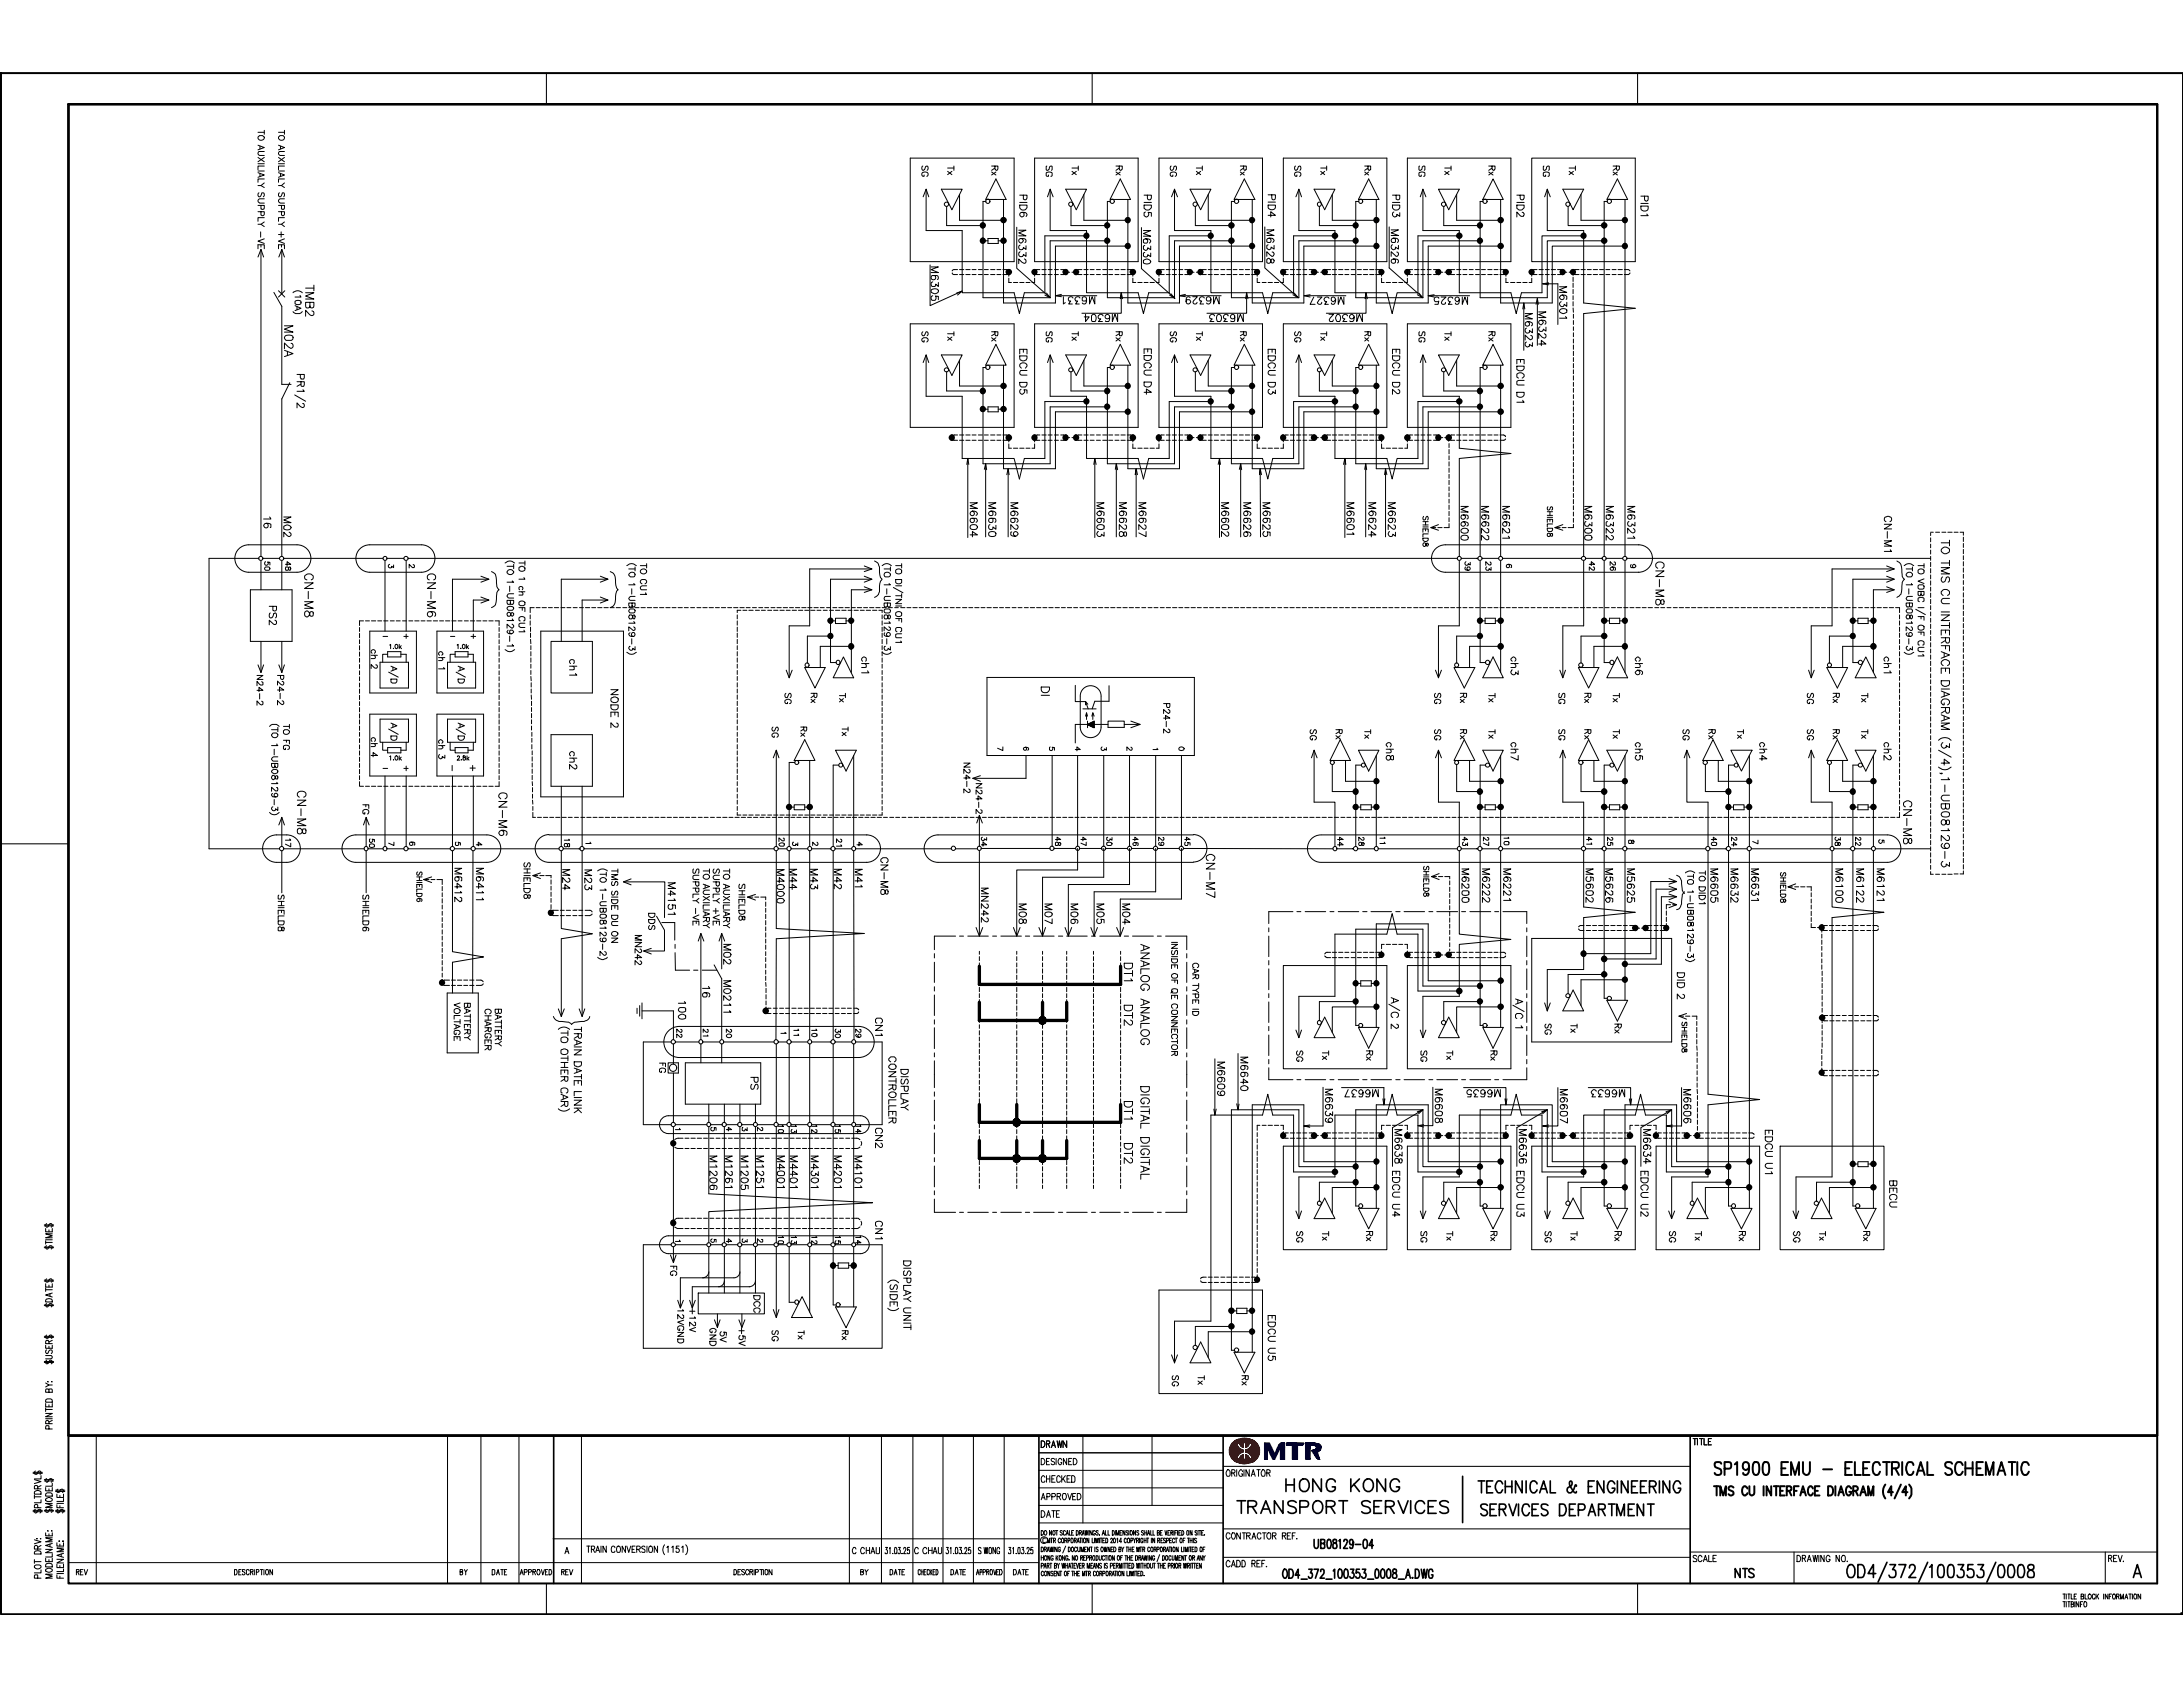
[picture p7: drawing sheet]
<svg xmlns="http://www.w3.org/2000/svg" width="279mm" height="216mm" viewBox="0 0 279 216" stroke-linecap="round" stroke-linejoin="round" font-family="sans-serif">
<defs><g id="words">
<text font-size="25.4" x="129" y="140" transform="rotate(90 129 140)">ii</text>
<text font-size="17" x="171" y="200.3" transform="rotate(90 171 200.3)">i</text>
<g font-size="12.1">
<text x="129" y="87.6" transform="rotate(90 129 87.6)">~:f----------+---~•</text>
<text x="129" y="121.5" transform="rotate(90 129 121.5)">Jj</text>
</g>
<text font-size="9.6" x="225.5" y="186.7" transform="rotate(90 225.5 186.7)">!i</text>
<text font-size="7.7" x="171.8" y="196.7" transform="rotate(90 171.8 196.7)">:</text>
<text font-size="7.5" fill="#960000" x="161.7" y="184.6" transform="rotate(90 161.7 184.6)">~</text>
<g font-size="7.3">
<text x="237.7" y="72.2" transform="rotate(90 237.7 72.2)">1</text>
<text x="241" y="73.6" transform="rotate(90 241 73.6)">~</text>
</g>
<text font-size="7.2" x="236.2" y="186.9" transform="rotate(90 236.2 186.9)">~;</text>
<text font-size="6.9" x="164" y="200.7" transform="rotate(90 164 200.7)">~</text>
<text font-size="6.7" x="269.2" y="203.7" transform="rotate(90 269.2 203.7)">I</text>
<text font-size="5.8" x="162.3" y="116.5" transform="rotate(90 162.3 116.5)">L</text>
<text font-size="5.4" fill="#960000" x="157.2" y="183.9" transform="rotate(90 157.2 183.9)">0</text>
<text font-size="5.3" x="120" y="119.6" transform="rotate(90 120 119.6)">L_______________</text>
<text font-size="5" x="168" y="196.7" transform="rotate(90 168 196.7)">I</text>
<text font-size="4.7" x="228.9" y="198.9" transform="rotate(90 228.9 198.9)">•</text>
<g font-size="4.5">
<text x="6.3" y="195.8" transform="rotate(90 6.3 195.8)">,.,,.,..,,</text>
<text x="264.3" y="203.8" transform="rotate(90 264.3 203.8)">;1</text>
</g>
<g font-size="4.4">
<text x="252.9" y="186.9" transform="rotate(90 252.9 186.9)">....</text>
<text x="158" y="196" transform="rotate(90 158 196)">•</text>
<text x="251" y="200" transform="rotate(90 251 200)">..,</text>
<text x="253.6" y="200" transform="rotate(90 253.6 200)">..,</text>
</g>
<text font-size="4" x="240.6" y="77.6" transform="rotate(90 240.6 77.6)">1-------~,, ,.</text>
<g font-size="3.9">
<text x="120" y="153.4" transform="rotate(90 120 153.4)">J</text>
<text x="248.8" y="186.9" transform="rotate(90 248.8 186.9)">~</text>
</g>
<g font-size="3.8">
<text x="102.7" y="92.9" transform="rotate(90 102.7 92.9)">,.</text>
<text x="219.3" y="189.9" transform="rotate(90 219.3 189.9)">I!!</text>
</g>
<g font-size="3.7">
<text x="145.9" y="119.6" transform="rotate(90 145.9 119.6)">i</text>
<text x="149.8" y="153.4" transform="rotate(90 149.8 153.4)">7</text>
</g>
<text font-size="3.6" x="173.4" y="189.1" transform="rotate(90 173.4 189.1)">~~</text>
<text font-size="3.5" x="222.8" y="186.9" transform="rotate(90 222.8 186.9)">~a</text>
<text font-size="3.2" x="219.3" y="186.9" transform="rotate(90 219.3 186.9)">~</text>
<g font-size="3.1">
<text x="89.2" y="111.1" transform="rotate(90 89.2 111.1)">~2:~~L~'W .,_----,-,</text>
<text x="158.2" y="188" transform="rotate(90 158.2 188)">~</text>
<text x="158.2" y="191.9" transform="rotate(90 158.2 191.9)">~</text>
<text x="161.1" y="191.9" transform="rotate(90 161.1 191.9)">&lt;</text>
</g>
<text font-size="3" x="216.7" y="199" transform="rotate(90 216.7 199)">~</text>
<g font-size="2.8">
<text x="243.6" y="186.9" transform="rotate(90 243.6 186.9)">u.-</text>
<text x="258.5" y="186.9" transform="rotate(90 258.5 186.9)">u</text>
</g>
<g font-size="2.7">
<text x="189.1" y="189.3" transform="rotate(90 189.1 189.3)">!:!:!tl-l</text>
<text x="240.9" y="186.9" transform="rotate(90 240.9 186.9)">~~</text>
</g>
<g font-size="2.6">
<text x="94.8" y="77.7" transform="rotate(90 94.8 77.7)">!! ________________________________ !!</text>
<text x="162.9" y="191.9" transform="rotate(90 162.9 191.9)">z</text>
<text x="167.8" y="189.1" transform="rotate(90 167.8 189.1)">zo</text>
<text x="176.6" y="189.1" transform="rotate(90 176.6 189.1)">zc:::</text>
<text x="156.8" y="199.6" transform="rotate(90 156.8 199.6)">~</text>
</g>
<g font-size="2.5">
<text x="216.7" y="184.1" transform="rotate(90 216.7 184.1)">~</text>
<text x="164.6" y="189.1" transform="rotate(90 164.6 189.1)">:r:</text>
<text x="194.7" y="189.4" transform="rotate(90 194.7 189.4)">-u</text>
<text x="195.8" y="189.4" transform="rotate(90 195.8 189.4)">uw</text>
<text x="205.9" y="189.4" transform="rotate(90 205.9 189.4)">~ j!</text>
<text x="255.3" y="186.9" transform="rotate(90 255.3 186.9)">&lt;</text>
<text x="203" y="192.3" transform="rotate(90 203 192.3)">&lt;</text>
<text x="235.6" y="198.9" transform="rotate(90 235.6 198.9)">~o</text>
<text x="272.6" y="200.1" transform="rotate(90 272.6 200.1)">&lt;</text>
</g>
<text font-size="2.4" x="223.3" y="200.6" transform="rotate(90 223.3 200.6)">,a</text>
<g font-size="2.3">
<text x="249.1" y="111.7" transform="rotate(90 249.1 111.7)">'</text>
<text x="182.6" y="191.9" transform="rotate(90 182.6 191.9)">w</text>
<text x="193.4" y="189.4" transform="rotate(90 193.4 189.4)">Z5</text>
</g>
<g font-size="2.2">
<text x="191.4" y="189.4" transform="rotate(90 191.4 189.4)">oo::</text>
<text x="204.3" y="189.4" transform="rotate(90 204.3 189.4)">zo::</text>
<text x="212.7" y="189.4" transform="rotate(90 212.7 189.4)">z</text>
<text x="209.6" y="192.4" transform="rotate(90 209.6 192.4)">z</text>
</g>
<g font-size="2.1">
<text x="233.5" y="187.9" transform="rotate(90 233.5 187.9)">I</text>
<text x="157.2" y="196.1" transform="rotate(90 157.2 196.1)">§</text>
<text x="246.9" y="200.1" transform="rotate(90 246.9 200.1)">~</text>
</g>
<g font-size="2">
<text x="164" y="196.1" transform="rotate(90 164 196.1)">~</text>
<text x="269.8" y="199" transform="rotate(90 269.8 199)">~</text>
</g>
<g font-size="1.9">
<text x="221.2" y="77.7" transform="rotate(90 221.2 77.7)">i</text>
<text x="56.1" y="112.5" transform="rotate(90 56.1 112.5)">r---------------.1</text>
<text x="97.5" y="114.7" transform="rotate(90 97.5 114.7)">r--------------</text>
<text x="171.2" y="191.9" transform="rotate(90 171.2 191.9)">I-</text>
<text x="199.9" y="189.4" transform="rotate(90 199.9 189.4)">Jd~</text>
</g>
<g font-size="1.8">
<text x="248.4" y="68" transform="rotate(90 248.4 68)">i TO TMS CU INTERFACE DIAGRAM (3/4) ,1- UB08</text>
<text x="82" y="77.7" transform="rotate(90 82 77.7)">I</text>
<text x="106.4" y="79" transform="rotate(90 106.4 79)">;I~ :</text>
<text x="106.4" y="97.7" transform="rotate(90 106.4 97.7)">L----lf-:-l-'-?--+&quot;&quot;&quot;---------il--------,+-+'cN_,+-----H-j+~---fl-++1--H+-~</text>
<text x="5.6" y="163.6" transform="rotate(90 5.6 163.6)">lllVOS</text>
<text x="161.5" y="196.1" transform="rotate(90 161.5 196.1)">~</text>
<text x="221.9" y="200.6" transform="rotate(90 221.9 200.6)">z</text>
</g>
<g font-size="1.7">
<text x="249.1" y="68.1" transform="rotate(90 249.1 68.1)">'</text>
<text x="219.6" y="77.7" transform="rotate(90 219.6 77.7)">I</text>
<text x="145.9" y="120.8" transform="rotate(90 145.9 120.8)">ANALOG ANALOG</text>
<text x="232.9" y="131.8" transform="rotate(90 232.9 131.8)">------~</text>
<text x="145.9" y="139" transform="rotate(90 145.9 139)">DIGITAL DIGITAL</text>
<text x="233.5" y="190" transform="rotate(90 233.5 190)">z:i</text>
</g>
<g font-size="1.6">
<text x="39" y="36.4" transform="rotate(90 39 36.4)">TM82</text>
<text x="211.8" y="71.9" transform="rotate(90 211.8 71.9)">CN - MB!</text>
<text x="85.9" y="77.7" transform="rotate(90 85.9 77.7)">!</text>
<text x="226" y="77.7" transform="rotate(90 226 77.7)">!</text>
<text x="228.3" y="77.7" transform="rotate(90 228.3 77.7)">!</text>
<text x="243.7" y="102.4" transform="rotate(90 243.7 102.4)">CN - M8</text>
<text x="248.4" y="106" transform="rotate(90 248.4 106)">129- 3 i</text>
<text x="154.3" y="110.4" transform="rotate(90 154.3 110.4)">N- M7</text>
<text x="161.1" y="188" transform="rotate(90 161.1 188)">~</text>
<text x="181.3" y="191.9" transform="rotate(90 181.3 191.9)">(.)</text>
<text x="4.2" y="196.8" transform="rotate(90 4.2 196.8)">~l01d</text>
</g>
<g font-size="1.5">
<text x="124.1" y="64.2" transform="rotate(90 124.1 64.2)">M6604</text>
<text x="126.4" y="64.2" transform="rotate(90 126.4 64.2)">M6630</text>
<text x="83.6" y="77.7" transform="rotate(90 83.6 77.7)">!</text>
<text x="88.3" y="77.7" transform="rotate(90 88.3 77.7)">!</text>
<text x="90.7" y="77.7" transform="rotate(90 90.7 77.7)">!</text>
<text x="114" y="72" transform="rotate(90 114 72)">TO D1/T I OF cu,</text>
<text x="214.1" y="77.7" transform="rotate(90 214.1 77.7)">!</text>
<text x="217.3" y="77.7" transform="rotate(90 217.3 77.7)">!</text>
<text x="231.1" y="77.7" transform="rotate(90 231.1 77.7)">!</text>
<text x="114" y="135.2" transform="rotate(90 114 135.2)">CONTROLLER</text>
<text x="155.7" y="135.9" transform="rotate(90 155.7 135.9)">M6609</text>
<text x="158.7" y="135.2" transform="rotate(90 158.7 135.2)">M6640</text>
<text x="114" y="163.7" transform="rotate(90 114 163.7)">(SIDE)</text>
<text x="203" y="189.4" transform="rotate(90 203 189.4)">uJ</text>
<text x="208.5" y="189.4" transform="rotate(90 208.5 189.4)">uJ</text>
<text x="209.6" y="189.4" transform="rotate(90 209.6 189.4)">uJ</text>
<text x="208.5" y="192.3" transform="rotate(90 208.5 192.3)">uJ</text>
<text x="231.3" y="199.1" transform="rotate(90 231.3 199.1)">~</text>
</g>
<g font-size="1.4">
<text x="241" y="66" transform="rotate(90 241 66)">CN- MI</text>
<text x="85.2" y="112.9" transform="rotate(90 85.2 112.9)">M4151ts=-i_j</text>
<text x="91.9" y="111.1" transform="rotate(90 91.9 111.1)">i~:~L~ L~,W</text>
<text x="63.2" y="129.1" transform="rotate(90 63.2 129.1)">BATTERY</text>
<text x="5.7" y="170.8" transform="rotate(90 5.7 170.8)">S!l3Sf'IS</text>
<text x="5.7" y="176.7" transform="rotate(90 5.7 176.7)">:.i.&amp;OlUl!ld</text>
<text x="7.2" y="197.1" transform="rotate(90 7.2 197.1)">:JIIYNJ'IJ</text>
</g>
<g font-size="1.3">
<text x="33" y="16.7" transform="rotate(90 33 16.7)">TO AUXILIALYSUPPLY - VE.,_- - - - - - - - - - - ~'-,---s&quot;'t---,</text>
<text x="210" y="25" transform="rotate(90 210 25)">PID1</text>
<text x="129.3" y="64.2" transform="rotate(90 129.3 64.2)">M6629</text>
<text x="80.4" y="72" transform="rotate(90 80.4 72)">(TO 1-UEI08129- 3)</text>
<text x="58.1" y="107.7" transform="rotate(90 58.1 107.7)">5</text>
<text x="58.1" y="111.1" transform="rotate(90 58.1 111.1)">M641</text>
<text x="81.4" y="112.4" transform="rotate(90 81.4 112.4)">rDSMN242</text>
<text x="58.1" y="114.8" transform="rotate(90 58.1 114.8)">2</text>
<text x="58.1" y="128.3" transform="rotate(90 58.1 128.3)">VOLTAGE</text>
<text x="59.4" y="128.4" transform="rotate(90 59.4 128.4)">BATTERY</text>
<text x="62" y="129.1" transform="rotate(90 62 129.1)">CHARGER</text>
<text x="71.7" y="131.4" transform="rotate(90 71.7 131.4)">(TO OTHER CAR)</text>
<text x="73.4" y="131.4" transform="rotate(90 73.4 131.4)">TRAIN DATE LINK</text>
<text x="115.5" y="136.8" transform="rotate(90 115.5 136.8)">DISPLAY</text>
<text x="115.5" y="161.3" transform="rotate(90 115.5 161.3)">DISPLAY UNIT</text>
<text x="160.1" y="196.1" transform="rotate(90 160.1 196.1)">~</text>
</g>
<g font-size="1.2">
<text x="36.1" y="16.6" transform="rotate(90 36.1 16.6)">TO AUXILIALY SUPPLY +VE~ C-</text>
<text x="36.1" y="66.1" transform="rotate(90 36.1 66.1)">M0</text>
<text x="82" y="72.1" transform="rotate(90 82 72.1)">TOCU1</text>
<text x="234.4" y="73.6" transform="rotate(90 234.4 73.6)">~ R x</text>
<text x="245.5" y="72" transform="rotate(90 245.5 72)">TO VOBC 1/F OF CU1</text>
<text x="231.1" y="88.6" transform="rotate(90 231.1 88.6)">SG</text>
<text x="98.7" y="93" transform="rotate(90 98.7 93)">SG</text>
<text x="94.5" y="113.1" transform="rotate(90 94.5 113.1)">sHtELDB</text>
<text x="149.8" y="119.7" transform="rotate(90 149.8 119.7)">r;SIDEOF QECONNECTOR</text>
<text x="232.9" y="125" transform="rotate(90 232.9 125)">------•</text>
</g>
<g font-size="1">
<text x="100" y="77.7" transform="rotate(90 100 77.7)">:i</text>
<text x="53.3" y="111.5" transform="rotate(90 53.3 111.5)">S~ELD6</text>
</g>
</g></defs>
<g fill="none" stroke="#000" stroke-width=".13">
<path d="M8.8 13.3h267.3v170.4h-267.3zM69.9 9.4v3.9M139.8 9.4v3.9M209.6 9.4v3.9M33.4 31.9v39.3M35.1 37.4l1 1.8v10h1.2M36.1 31.9v5.7M37.5 37.5a.81 .81 0 0 1 1.2 0M37.5 39.9a.81 .81 0 0 0 1.2 0M37.8 38.6l.3-.2 .3 .1 .1 .1v.3l-.3 .1-.3-.1h-.1zM37.8 39.1l.7 .4-.7 .3M38 39.2v.4"/>
<path d="M38.4 37.8l.1 .2h-.7M116.5 20.2h13.3v13.3h-13.3zM118.1 21.3l-.1 .2a.25 .25 0 0 0 .2 .3l.1-.1 .2-.4h.1h.1l.1 .2-.1 .3M118.2 25.2l.3-1 .4 1M118.3 22.4v.2h-.2l-.1-.2a.39 .39 0 0 1 .4-.4 .39 .39 0 0 1 .3 .5l-.1 .1M118.5 24.2v5.3h4.6v8h6.7l.7 2.6 .6-2.6h2.6v-7.3h5.4M119 33.9v5.2l4.1-1.8M119.2 34.2h.9l-.9 .3 .9 .4h-.9M119.2 37.1l.4-.1a.38 .38 0 0 1 .5 .3 .49 .49 0 0 1-.5 .3 .49 .49 0 0 1-.4-.4zM119.4 36.1a.32 .32 0 0 0-.2 .5 .32 .32 0 0 0 .6-.1v-.1l.3 .3v-.5M119.4 37.8a.33 .33 0 0 0-.2 .5 .33 .33 0 0 0 .4 .2 .33 .33 0 0 0 .2-.4l-.1-.2h.4v.5M119.5 35.3h.1a.3 .3 0 0 1 .1 .4 .3 .3 0 0 1-.5 0 .3 .3 0 0 1 .1-.4h.6a.29 .29 0 0 1 .1 .5"/>
<path d="M120.5 24.2h2.6l-1.3 2.6zM121.2 26.4v2.5h4.6M121.3 21.9l.5 .5M121.3 21.5h.8M121.8 21.9l-.5 .5M121.9 34.9l.1 .2h.6M122.1 21.3v.5M122.4 37.5l.7-.2-.5 .5M122.6 34.5h-.6l-.1 .2M122.8 34.5h.6M122.8 35.1h.6M122.8 24.9v3.3h5.6"/>
<path d="M123.6 34.5h.6M123.6 35.1h.6M124.4 34.5h.5M124.4 35.1h.5M125.2 34.5h.5M125.2 35.1h.5M125.8 30.8h.6M126 34.5h.5M126 35.1h.5M126.2 25.8h-.4v12.3h8.6M126.4 30.5h1.4v.7h-1.4zM126.8 34.5h.5"/>
<path d="M126.8 35.1h.5M126.9 22l.6 .4M126.9 21.3h.8v.3l-.1 .2-.2-.1-.1-.4M127.3 21.5l-.4 .3M127.5 22.9l1.3 2.6h-2.6zM127.5 22l-.6 .4M127.6 34.5h.5M127.6 35.1h.5M127.8 30.8h.6M128.4 34.5h.5l.2 .2M128.4 25.5v13.3h6.7v-7.3h9.3M129.1 34.9l-.2 .2h-.5"/>
<path d="M129.1 34.8v.5M129.1 35.6v.6h.4M129.7 36.2h.6M130.1 29.1v5.2l4.3 3.8M130.4 29.5h.9l-.9 .3 .9 .4h-.9M130.5 36.2h.6M130.5 25.9h.9M130.5 25h.9v.5l-.3 .1-.1-.1v-.5M130.5 26.2h.9v.4a.51 .51 0 0 1-.4 .3 .51 .51 0 0 1-.5-.3zM130.6 31.4a.31 .31 0 0 0-.1 .5 .31 .31 0 0 0 .5-.2l.3 .2v-.4M130.6 32.2a.32 .32 0 0 0-.1 .6 .32 .32 0 0 0 .5-.2l.3 .2v-.5M130.7 30.5a.3 .3 0 0 1 .2 .4 .3 .3 0 0 1-.4 .1 .3 .3 0 0 1 0-.4l.2-.1a.47 .47 0 0 1 .6 .3l-.1 .2"/>
<path d="M130.8 27.2l.3 .1v.3l-.3 .2a.3 .3 0 0 1-.3-.3 .3 .3 0 0 1 .3-.3 .47 .47 0 0 1 .6 .2l-.1 .3M131.1 33.1a.28 .28 0 0 1 .2 .3 .28 .28 0 0 1-.2 .3l-.7-.6v.6M131.3 36.2h.5M132.4 20.2h13.3v13.3h-13.3zM132.4 34.8v.5M132.4 35.6v.6h-.3M132.5 34.9l.1 .2h.5M133.1 34.5h-.5l-.1 .2M133.3 34.5h.6M133.3 35.1h.6M133.9 37.5l.5 .6-.7-.3M134 21.3h-.1v.4l.1 .1 .2-.1 .2-.4h.3v.4l-.1 .1"/>
<path d="M134.1 25.2l.3-1 .4 1M134.2 34.5h.5M134.2 35.1h.5M134.2 22.4v.2h-.1a.29 .29 0 0 1-.2-.4 .29 .29 0 0 1 .3-.2h.2a.29 .29 0 0 1 .3 .3 .29 .29 0 0 1-.2 .3M134.4 24.2v5.3h4.7v8h6.6l.6 2.6 .7-2.6h2.6v-7.3h5.4M135 34.5h.5M135 35.1h.5M135.1 37.8h5.3M135.8 34.5h.4l.2 .2M135.8 37.7l-.7 .1 .7 .2M136.1 38v.9l.3-.2M136.4 24.2h2.7l-1.3 2.6z"/>
<path d="M136.4 34.8h.5M136.4 34.9l-.2 .2h-.4M137.1 26.4v2.5h4.6M137.2 34.8h.6M137.2 21.5h.8M137.2 21.9l.6 .5M137.3 38.1a.3 .3 0 0 0-.5-.1 .3 .3 0 0 0 .1 .5h.1l-.2 .4h.4M137.8 34.9l.1 .2h.6M137.8 21.9l-.6 .5M138 21.3v.5M138.2 38.1a.34 .34 0 0 0-.5-.1 .34 .34 0 0 0 0 .5h.2l-.2 .4h.4M138.5 34.5h-.6l-.1 .2"/>
<path d="M138.7 24.9v3.3h5.7M138.7 34.5h.6M138.7 35.1h.6M139.1 38.3l-.1 .1a.28 .28 0 0 1-.4 .1 .28 .28 0 0 1 0-.4 .28 .28 0 0 1 .4 0l.1 .2a.47 .47 0 0 1-.3 .6l-.3-.1M139.4 38v.9l.4-.9 .3 .9v-.9M139.5 34.5h.5M139.5 35.1h.5M140.3 34.5h.5M140.3 35.1h.5M141.1 34.5h.5M141.1 35.1h.5M141.7 30.8h-7.3v7.3"/>
<path d="M141.9 34.5h.5M141.9 35.1h.5M142.1 25.8h-.4v12.3h8.6v-7.3h7.3M142.7 34.5h.5M142.7 35.1h.5M142.8 22l.6 .4M142.8 21.3h.8v.3l-.1 .2-.2-.1v-.4M143.3 21.5l-.5 .3M143.4 22.9l1.3 2.6h-2.6zM143.4 38.2l.1-.7v2.6h-5M143.4 22l-.6 .4M143.5 34.5h.5"/>
<path d="M143.5 35.1h.5M143.5 37.5l.2 .7M144.3 34.5h.5l.2 .2M144.4 25.5v13.3h6.6v-7.3h9.3M145 34.8v.5M145 35.6v.6h.4M145 34.9l-.2 .2h-.5M145.6 36.2h.6M146.1 29.1v5.3l4.3 3.8M146.3 29.5h1l-1 .4 1 .3h-1M146.3 33.3a.55 .55 0 0 1 1 .2 .66 .66 0 0 1-1 .2zM146.4 36.2h.5"/>
<path d="M146.4 25.9h1M146.4 25h1l-.1 .5-.3 .1-.1-.1v-.5M146.4 26.2h1a.58 .58 0 0 1-.3 .6 .47 .47 0 0 1-.7-.2zM146.5 31.4a.31 .31 0 0 0-.1 .5 .31 .31 0 0 0 .5-.1v-.1l.4 .3v-.5M146.5 32.3a.3 .3 0 0 0-.1 .5 .3 .3 0 0 0 .5-.2l.4 .3v-.5M146.6 27.1a.33 .33 0 0 0-.1 .5 .33 .33 0 0 0 .5 .1 .33 .33 0 0 0-.1-.5h.5v.5M146.6 30.6l.3 .1a.31 .31 0 0 1-.1 .4 .31 .31 0 0 1-.5-.1v-.3l.3-.1a.48 .48 0 0 1 .7 .3l-.2 .2M147.2 36.2h.5M148.3 34.9l.2 .2h.5M148.3 20.2h13.3v13.3h-13.3zM148.3 34.8v.5M148.3 35.6v.6h-.3"/>
<path d="M149 34.5h-.5l-.2 .2M149.3 34.5h.5M149.3 35.1h.5M149.9 37.6l.5 .6-.7-.4M149.9 21.3l-.1 .2a.25 .25 0 0 0 .2 .3l.2-.2 .1-.3h.1h.1l.1 .2-.1 .3M149.9 25.2l.4-1 .4 1M150 34.5h.6M150 35.1h.6M150.1 22.4v.2h-.1a.28 .28 0 0 1-.2-.4 .28 .28 0 0 1 .3-.2 .31 .31 0 0 1 .4 .1 .31 .31 0 0 1-.1 .5M150.3 24.2v5.3h4.7v8h6.6l.7 2.6 .6-2.6h2.7v-7.3h5.3M150.9 34.5h.5M150.9 35.1h.5"/>
<path d="M151 37.8h5.3M151.6 34.5h.5l.2 .2M151.7 37.7l-.7 .1 .7 .2M152.3 34.9l-.2 .2h-.5M152.3 24.2h2.7l-1.3 2.6zM152.3 34.8h.5M152.3 38.1v-.1a.29 .29 0 0 0-.5 .1 .55 .55 0 0 0 .3 .8h.1l.2-.2-.1-.3h-.1h-.3l-.1 .2M152.7 38h.5l-.5 .5v.2l.1 .2h.2l.2-.2M153 26.4v2.5h4.6M153.1 34.8h.6M153.1 21.9l.6 .5M153.1 21.5h.8"/>
<path d="M153.7 34.9l.1 .2h.6M153.7 21.9l-.6 .5M153.9 21.3v.5M154.1 38.1a.34 .34 0 0 0-.5-.1 .34 .34 0 0 0 0 .5h.2l-.2 .4h.5M154.4 34.5h-.6l-.1 .2M154.6 34.5h.6M154.6 35.1h.6M154.6 24.9v3.3h5.7M155 38.3a.3 .3 0 0 1-.4 .2 .3 .3 0 0 1-.1-.4 .3 .3 0 0 1 .4 0 .49 .49 0 0 1-.3 .8l-.2-.1M155.3 38v.9l.4-.9 .3 .9v-.9M155.4 34.5h.6M155.4 35.1h.6"/>
<path d="M156.3 34.5h.5M156.3 35.1h.5M157 34.5h.5M157 35.1h.5M157.8 34.5h.5M157.8 35.1h.5M158 25.8h-.4v12.3h8.6v-7.3h7.3M158.6 34.5h.5M158.6 35.1h.5M158.7 21.3h.8v.4l-.1 .1-.2-.1v-.4M158.8 22l.5 .4M159.2 21.5l-.4 .3"/>
<path d="M159.3 22.9l1.3 2.6h-2.7zM159.3 22l-.5 .4M159.4 34.5h.5M159.4 35.1h.5M159.4 38.2l.2-.7 .1 .7M159.6 37.5v2.6h-5.1M160.2 34.5h.5l.2 .2M160.3 25.5v13.3h6.6v-7.3h9.2M160.9 34.8v.5M160.9 34.9l-.2 .2h-.5M160.9 35.6v.6h.3M161.5 36.2h.6"/>
<path d="M161.9 29v5.3l4.3 3.8M162.1 29.4h1l-1 .4 1 .3h-1M162.1 33.2a.27 .27 0 0 1 .4-.1 .27 .27 0 0 1 .1 .3l.2 .3 .3-.2-.1-.3-.2-.1-.2 .5-.3 .1-.2-.1zM162.3 36.2h.6M162.3 31.3a.31 .31 0 0 0-.1 .5 .31 .31 0 0 0 .5-.1v-.1l.4 .3v-.5M162.3 25.9h.9M162.3 24.9h.9v.6l-.3 .1-.1-.1v-.6M162.3 26.2h.9v.3a.5 .5 0 0 1-.4 .4 .5 .5 0 0 1-.5-.4zM162.3 27.6h.9l-.6-.5v.7M162.4 30.5l.2 .1a.29 .29 0 0 1-.1 .4 .29 .29 0 0 1-.4-.1v-.1a.49 .49 0 0 1 .5-.3 .49 .49 0 0 1 .5 .3l-.2 .2M162.8 32.3h.1a.29 .29 0 0 1 .2 .3 .29 .29 0 0 1-.3 .2l-.7-.6v.6M163.1 36.2h.6"/>
<path d="M164.3 20.2h13.2v13.3h-13.2zM164.3 34.8v.5M164.3 35.6v.6h-.4M164.3 34.9l.2 .2h.4M164.9 34.5h-.4l-.2 .2M165.1 34.5h.6M165.1 35.1h.6M165.7 37.5l.5 .6-.7-.4M165.8 21.3l-.1 .2a.25 .25 0 0 0 .2 .3l.1-.1 .2-.4h.1h.2v.2l-.1 .3M165.9 25.2l.3-1 .4 1M165.9 34.5h.6M165.9 35.1h.6"/>
<path d="M166 22.4v.2h-.2l-.1-.2a.39 .39 0 0 1 .4-.4 .39 .39 0 0 1 .4 .5l-.2 .1M166.2 24.2v5.3h4.7v8h6.6l.7 2.6 .6-2.6h2.7v-7.3h5.3M166.8 34.5h.5M166.8 35.1h.5M166.9 37.8h5.4M167.6 34.5h.4l.2 .2M167.7 37.7l-.8 .1 .8 .2M168.1 38l-.4 .9h.6M168.2 24.2h2.7l-1.4 2.6zM168.2 34.8h.5M168.2 34.9l-.2 .2h-.4M168.6 38h.6l-.6 .7a.29 .29 0 0 0 .3 .3 .29 .29 0 0 0 .3-.2v-.1"/>
<path d="M168.9 26.4v2.5h4.6M169 34.8h.5M169 21.9l.5 .5M169 21.5h.8M169.5 34.9l.3 .2h.5M169.5 21.9l-.5 .5M169.8 21.3v.5M170.1 38.2a.31 .31 0 0 0-.5-.1 .31 .31 0 0 0 .2 .5l-.3 .3h.5M170.3 34.5h-.5l-.3 .2M170.5 34.5h.6M170.5 35.1h.6M170.5 24.9v3.3h5.6"/>
<path d="M170.9 38.3a.29 .29 0 0 1-.3 .3 .29 .29 0 0 1-.2-.4 .29 .29 0 0 1 .4-.1 .52 .52 0 0 1-.2 .8l-.2-.1M171.3 38v.9l.3-.9 .4 .9v-.9M171.3 34.5h.6M171.3 35.1h.6M172.1 34.5h.5M172.1 35.1h.5M172.9 34.5h.5M172.9 35.1h.5M173.7 34.5h.5M173.7 35.1h.5M173.9 25.8h-.4v12.3h8.6M174.5 34.5h.5"/>
<path d="M174.5 35.1h.5M174.7 21.3h.7v.4l-.1 .1-.2-.1v-.4M174.7 22l.5 .4M174.7 38.2l.1-.7v2.6h-5M174.8 37.5l.2 .7M175.1 21.5l-.4 .3M175.2 22.9l1.3 2.6h-2.6zM175.2 22l-.5 .4M175.3 34.5h.6M175.3 35.1h.6M176.1 34.5h.5l.2 .2M176.1 25.5v13.3h6.7v-7.3h9.3"/>
<path d="M176.8 34.8v.5M176.8 35.6v.6h.4M176.8 34.9l-.2 .2h-.5M177.4 36.2h.6M177.8 29v5.3l4.3 3.8M178.1 29.4h.9l-.9 .4 .9 .3h-.9M178.2 36.2h.6M178.2 31.3a.34 .34 0 0 0-.1 .5 .34 .34 0 0 0 .5 .1v-.3l.4 .3v-.5M178.2 25h1l-.1 .5-.2 .1-.2-.1v-.5M178.2 25.9h1M178.2 26.2h1v.4a.51 .51 0 0 1-.5 .3 .51 .51 0 0 1-.5-.3zM178.4 30.5h.1a.28 .28 0 0 1 .1 .4 .28 .28 0 0 1-.5 0 .28 .28 0 0 1 .1-.4 .49 .49 0 0 1 .8 .3l-.1 .2"/>
<path d="M178.4 33.1l.2 .2v.3l-.1 .1h-.3l-.1-.3a.49 .49 0 0 1 .4-.3 .49 .49 0 0 1 .5 .4l-.1 .2M178.4 27.1a.31 .31 0 0 0-.1 .5 .31 .31 0 0 0 .5 0v-.2l.4 .3v-.5M178.8 32.3a.29 .29 0 0 1 .2 .3 .29 .29 0 0 1-.3 .2l-.6-.6v.6M179 36.2h.5M180.1 20.2h13.3v13.3h-13.3zM180.1 34.8v.5M180.1 35.6v.6h-.3M180.2 34.9l.2 .2h.4M180.8 34.5h-.4l-.2 .2M181.1 34.5h.5M181.1 35.1h.5M181.6 37.5l.5 .6-.7-.4"/>
<path d="M181.7 21.3h-.1v.4l.1 .1 .2-.1 .2-.4h.3v.4l-.1 .1M181.8 25.2l.3-1 .4 1M181.9 34.5h.5M181.9 35.1h.5M181.9 22.4v.2h-.1a.29 .29 0 0 1-.2-.4 .29 .29 0 0 1 .3-.2h.2a.29 .29 0 0 1 .3 .3 .29 .29 0 0 1-.2 .3M182.1 24.2v5.3h4.7v8h6.6l.7 2.6 .6-2.6h2.7v-7.3h5.3M182.7 34.5h.5M182.7 35.1h.5M182.8 37.8h5.3M183.5 34.5h.4l.2 .2M183.6 37.7l-.8 .1 .8 .2M184.1 34.9l-.2 .2h-.4"/>
<path d="M184.1 24.2h2.7l-1.4 2.6zM184.1 34.8h.6M184.1 38.2a.32 .32 0 0 0-.4-.2 .32 .32 0 0 0-.1 .4 .32 .32 0 0 0 .4 .2l.1-.1v.4h-.5M184.4 38h.7l-.5 .4-.1 .4 .1 .1h.2h.2v-.2M184.8 26.4v2.5h4.6M184.9 34.8h.5M184.9 21.9l.6 .5M184.9 21.5h.8M185.5 34.9l.2 .2h.5M185.5 21.9l-.6 .5M185.7 21.3v.5M185.9 38.2a.31 .31 0 0 0-.5-.1 .31 .31 0 0 0 .2 .5l-.2 .3h.4"/>
<path d="M186.2 34.5h-.5l-.2 .2M186.4 24.9v3.3h5.7M186.4 34.5h.6M186.4 35.1h.6M186.8 38.3a.28 .28 0 0 1-.4 .2 .28 .28 0 0 1-.1-.4 .28 .28 0 0 1 .4 0l.1 .2a.47 .47 0 0 1-.3 .6h-.2v-.1M187.2 38v.9l.3-.9 .3 .9v-.9M187.2 34.5h.5M187.2 35.1h.5M188 34.5h.6M188 35.1h.6M188.8 34.5h.6M188.8 35.1h.6"/>
<path d="M189.4 30.8h-7.3v7.3M189.6 34.5h.5M189.6 35.1h.5M189.8 25.8h-.4v12.3h8.6v-7.3h7.3M190.4 34.5h.6M190.4 35.1h.6M190.5 22l.6 .4M190.5 21.3h.8v.3l-.1 .2-.2-.1v-.4M191 21.5l-.5 .3M191.1 22.9l1.3 2.6h-2.6zM191.1 22l-.6 .4M191.2 34.5h.5"/>
<path d="M191.2 35.1h.5M192 34.5h.5l.2 .2M192.1 25.5v13.3h6.6v-7.3h9.3M192.7 34.9l-.2 .2h-.5M192.7 34.8v.5M192.7 35.6v.6h.3M193.3 36.2h.6M194.1 36.2h.5M194.1 25.9h1M194.1 25h1l-.1 .5-.3 .1-.1-.1v-.5M194.1 26.2h1a.58 .58 0 0 1-.3 .6 .47 .47 0 0 1-.7-.2zM194.8 27.2h.2a.28 .28 0 0 1 0 .4 .28 .28 0 0 1-.4 0l-.5-.5v.7"/>
<path d="M194.9 36.2h.6M194.9 39.5l.1-.7 .2 .7M195 38.8v6M196 34.8v.5M196 35.6v.6h-.3M196 20.2h13.3v13.3h-13.3zM196.1 34.9l.2 .2h.4M196.6 38.9l.2-.7 .1 .7M196.7 34.5h-.4l-.2 .2M196.8 38.2v6M196.9 39.9h1l-1 .4 1 .3h-1M197 34.5h.5"/>
<path d="M197 35.1h.5M197.4 36.3l.8 .1M197.6 21.3h-.1v.4l.1 .1 .3-.1 .1-.4h.3v.4l-.1 .1M197.7 25.2l.3-1 .4 1M197.8 34.5h.5M197.8 35.1h.5M197.8 22.4v.2h-.1a.29 .29 0 0 1-.2-.4 .29 .29 0 0 1 .3-.2h.2a.29 .29 0 0 1 .3 .3 .29 .29 0 0 1-.2 .3M198 24.2v5.3h4.7v9.3l6.6 .7-6.6 .6v31.1M198.2 36.2l-.8 .1h2v5.2M198.5 34.5h.6M198.5 35.1h.6M199.3 34.5h.5l.2 .2"/>
<path d="M199.6 36.7h.9l-.9 .4 .9 .3h-.9M199.7 39.6l.3-.1a.41 .41 0 0 1 .5 .3v.1a.5 .5 0 0 1-.5 .2 .5 .5 0 0 1-.4-.3zM199.8 38.6a.33 .33 0 0 0-.2 .5 .33 .33 0 0 0 .5 .1l.1-.3 .3 .3v-.5M199.9 37.8a.3 .3 0 0 1 .3 .4 .3 .3 0 0 1-.5 .1 .3 .3 0 0 1 .1-.5 .48 .48 0 0 1 .5 0 .48 .48 0 0 1 .2 .5h-.1M200 34.9l-.2 .2h-.5M200 24.2h2.7l-1.4 2.6zM200 34.8h.5M200.7 26.4v2.5h4.6M200.8 34.8h.5v.4M200.8 21.9l.6 .5M200.8 21.5h.8M201.3 35.5v.5"/>
<path d="M201.3 36.2v.6M201.3 37v.6M201.3 37.8v.6M201.3 38.6v.6M201.3 39.4l.1 .6M201.4 34.9l.1 .2h.6M201.4 21.9l-.6 .5M201.6 21.3v.5M202.1 34.5h-.6l-.1 .2M202.4 24.9v3.3h5.6M202.4 34.5h.5M202.4 35.1h.5"/>
<path d="M203.2 34.5h.5M203.2 35.1h.5M203.9 34.5h.6M203.9 35.1h.6M204.7 34.5h.5M204.7 35.1h.5M205.5 34.5h.5M205.5 35.1h.5M205.7 25.8h-.4v45.4M206.3 34.5h.5M206.3 35.1h.5M206.5 22l.5 .4"/>
<path d="M206.5 21.3h.8v.3l-.2 .2-.2-.1v-.4M206.9 21.5l-.4 .3M207 22.9l1.3 2.6h-2.6zM207 22l-.5 .4M207.1 34.5h.5M207.1 35.1h.5M207.9 34.5h.5l.2 .2M208 25.5v45.7M208.6 34.9l-.2 .2h-.5M36.4 41.7h1.1l-1.1 .4 1.1 .4h-1.1M36.4 44.8l1.1 .5-1.1 .3M36.5 43l.4-.1a.45 .45 0 0 1 .6 .4l-.2 .3h-.7a.35 .35 0 0 1-.1-.6z"/>
<path d="M36.8 45v.5M37.1 49l-1 2.1v20.1M37.3 43.9l.1 .1 .1 .4-.2 .2h-.1l-.8-.7v.7M37.7 50.5l1.4 .9M38 47.9h.9v.6h-.4l-.1-.6M38 48.9h.9v.5h-.4v-.5M38.5 49.1l-.5 .3M38.7 51.6h.2v.2v.3l-.1 .1-.4-.2-.4-.4v.6M38.8 49.9l.1 .2h-.9M116.5 41.4h13.3v13.3h-13.3zM118.1 42.5l-.1 .1 .1 .4h.2l.2-.5h.2l.1 .1-.1 .4M118.2 46.4l.3-1 .4 1"/>
<path d="M118.3 43.6v.2a.28 .28 0 0 1-.3-.3 .28 .28 0 0 1 .3-.3h.2a.29 .29 0 0 1 .3 .2 .29 .29 0 0 1-.2 .4M118.5 45.4v5.3h4.6v8h6.7l.7 2.6 .6-2.6h2.6v-7.3h5.4M120.5 45.4h2.6l-1.3 2.6zM121.2 47.6v2.4h4.6M121.3 43.1l.5 .5M121.3 42.7h.8M121.8 43.1l-.5 .5M121.9 56.2l.1 .1h.6M122.1 42.5v.5M122.6 55.7h-.5l-.2 .2M122.8 55.7h.6M122.8 56.3h.6"/>
<path d="M122.8 46.1v3.3h5.6M123.6 55.7h.6M123.6 56.3h.6M123.7 59.4l.2-.7 .1 .7M123.9 58.7v10.1M124.4 55.7h.5M124.4 56.3h.5M125.2 55.7h.5M125.2 56.3h.5M125.8 52.4h.6M126 55.7h.5M126 56.3h.5"/>
<path d="M126.2 59.4v9.3M126.2 47h-.4v12.4h8.6v-7.3h7.3M126.4 52.1h1.4v.6h-1.4zM126.8 55.7h.5M126.8 56.3h.5M126.9 43.2l.6 .4M126.9 42.5h.8v.5h-.3l-.1-.5M127.3 42.7l-.4 .3M127.5 44.1l1.3 2.6h-2.6zM127.5 43.2l-.6 .4M127.6 55.7h.5M127.6 56.3h.5"/>
<path d="M127.8 52.4h.6M128.4 55.7h.5l.2 .2M128.4 46.7v13.3h6.7v-7.3h9.3M129 60v8.7M129.1 56.2l-.2 .1h-.5M129.1 56v.6M129.1 56.8v.6h.4M129.7 57.4h.6M130.5 57.4h.6M130.5 45.3v-.6h.9v.6M130.5 45.6h.9a.52 .52 0 0 1-.2 .5 .52 .52 0 0 1-.6-.1zM130.5 48.9h.9v.3a.51 .51 0 0 1-.4 .3 .51 .51 0 0 1-.5-.3z"/>
<path d="M130.7 49.8a.32 .32 0 0 0-.2 .5 .32 .32 0 0 0 .5 .1 .32 .32 0 0 0 .1-.5h.3v.4M130.7 47.1a.38 .38 0 0 1-.2-.5 .38 .38 0 0 1 .6-.2 .35 .35 0 0 1 .3 .3 .35 .35 0 0 1-.2 .4M131 44.7v.4M131.3 57.4h.5M131.4 47.4h-.8l-.1 .3 .1 .3h.8M132.4 41.4h13.3v13.3h-13.3zM132.4 56v.6M132.4 56.8v.6h-.3M132.5 56.2l.1 .1h.5M133.1 55.7h-.4l-.2 .2M133.3 55.7h.6M133.3 56.3h.6"/>
<path d="M134 42.5h-.1v.4l.1 .1h.2l.2-.5h.3v.4l-.1 .1M134.1 46.4l.3-1 .4 1M134.2 55.7h.5M134.2 56.3h.5M134.2 43.6v.2a.28 .28 0 0 1-.3-.3 .28 .28 0 0 1 .3-.3h.2a.29 .29 0 0 1 .3 .3 .29 .29 0 0 1-.2 .3M134.4 45.4v5.3h4.7v8h6.6l.6 2.6 .7-2.6h2.6v-7.3h5.4M135 55.7h.5M135 56.3h.5M135.8 55.7h.3l.3 .2M136.4 56h.5M136.4 45.4h2.7l-1.3 2.6zM136.4 56.2l-.2 .1h-.4"/>
<path d="M137.1 47.6v2.4h4.6M137.2 56h.6M137.2 42.7h.8M137.2 43.1l.6 .5M137.8 56.2l.1 .1h.6M137.8 43.1l-.6 .5M138 42.5v.5M138.5 55.7h-.5l-.2 .2M138.7 46.1v3.3h5.7M138.7 55.7h.6M138.7 56.3h.6M138.9 40.2v.9l.5-.5h-.6"/>
<path d="M139.5 55.7h.5M139.5 56.3h.5M139.8 40.3l.2-.1a.66 .66 0 0 1 .2 .9h-.4l-.1-.1v-.6zM140 59.4l.1-.7 .2 .7M140.1 58.7v10.1M140.3 55.7h.5M140.3 56.3h.5M141.1 55.7h.5M141.1 56.3h.5M141.2 40.4a.31 .31 0 0 0-.4-.2 .31 .31 0 0 0-.2 .3 .31 .31 0 0 0 .3 .3l-.3 .3h.5M141.9 55.7h.5M141.9 56.3h.5"/>
<path d="M142 40.6v.1a.31 .31 0 0 1-.3 .1 .31 .31 0 0 1-.3-.2l.1-.2 .2-.2a.59 .59 0 0 1 .2 .9h-.4M142.1 47h-.4v12.4h8.6v-7.3h7.3M142.4 40.2v.9l.3-.9 .3 .9v-.9M142.7 55.7h.5M142.7 56.3h.5M142.8 43.2l.6 .4M142.8 42.5h.8v.5h-.3v-.5M142.9 59.4v9.3M143.3 42.7l-.5 .3M143.4 44.1l1.3 2.6h-2.6zM143.4 43.2l-.6 .4M143.5 55.7h.5"/>
<path d="M143.5 56.3h.5M144.3 55.7h.4l.3 .2M144.4 46.7v13.3h6.6v-7.3h9.3M145 56v.6M145 56.8v.6h.4M145 56.2l-.2 .1h-.5M145.4 60l.2 .7M145.6 57.4h.6M146.4 57.4h.5M146.4 45.3v-.6h1v.6M146.4 45.5h1v.3a.51 .51 0 0 1-.5 .4 .51 .51 0 0 1-.5-.4zM146.4 50.2h1l-.7-.4v.7"/>
<path d="M146.4 48.9h1a.53 .53 0 0 1-.3 .6 .53 .53 0 0 1-.7-.1zM146.6 47.1a.33 .33 0 0 1-.2-.4 .33 .33 0 0 1 .4-.3 .46 .46 0 0 1 .6 .5l-.3 .2M146.9 44.7v.3M147.2 57.4h.5M147.4 47.4h-.7l-.3 .1v.1a.28 .28 0 0 0 .3 .4h.7M148.3 56.2l.2 .1h.5M148.3 41.4h13.3v13.3h-13.3zM148.3 56v.6M148.3 56.8v.6h-.3M149 55.7h-.4l-.3 .2M149.3 55.7h.5M149.3 56.3h.5"/>
<path d="M149.9 42.5l-.1 .1 .1 .4h.2l.2-.5h.2l.1 .1-.1 .4M149.9 46.4l.4-1 .4 1M150 55.7h.6M150 56.3h.6M150.1 43.6v.2a.28 .28 0 0 1-.3-.3 .28 .28 0 0 1 .3-.3 .31 .31 0 0 1 .4 .1 .31 .31 0 0 1-.1 .5M150.3 45.4v5.3h4.7v8h6.6l.7 2.6 .6-2.6h2.7v-7.3h5.3M150.9 55.7h.5M150.9 56.3h.5M151.6 55.7h.5l.2 .2M152.3 56.2l-.2 .1h-.5M152.3 45.4h2.7l-1.3 2.6zM152.3 56h.5"/>
<path d="M153 47.6v2.4h4.6M153.1 56h.6M153.1 43.1l.6 .5M153.1 42.7h.8M153.7 56.2l.1 .1h.6M153.7 43.1l-.6 .5M153.9 42.5v.5M154.4 55.7h-.5l-.2 .2M154.6 55.7h.6M154.6 56.3h.6M154.6 46.1v3.3h5.7M155.4 55.7h.6"/>
<path d="M155.4 56.3h.6M155.4 40.4a.31 .31 0 0 0-.3-.2 .31 .31 0 0 0-.3 .3 .31 .31 0 0 0 .4 .3l-.3 .3h.5M155.8 40.3l.2-.1a.51 .51 0 0 1 .3 .5 .51 .51 0 0 1-.2 .4h-.1a.39 .39 0 0 1-.3-.5zM155.9 59.4l.2-.7 .1 .7M156.1 58.7v10.1M156.3 55.7h.5M156.3 56.3h.5M157 55.7h.5M157 56.3h.5M157.2 40.4a.32 .32 0 0 0-.5-.1 .32 .32 0 0 0-.1 .4l.3 .1-.3 .3h.5M157.8 55.7h.5M157.8 56.3h.5"/>
<path d="M158 47h-.4v12.4h8.6v-7.3h7.3M158 40.6l-.1 .2h-.1a.3 .3 0 0 1-.3-.3 .3 .3 0 0 1 .3-.3l.2 .2v.2a.39 .39 0 0 1-.2 .5h-.2h-.1M158.4 40.2v.9l.3-.9 .4 .9v-.9M158.6 55.7h.5M158.6 56.3h.5M158.7 42.5h.8v.4l-.1 .1h-.2v-.5M158.8 43.2l.5 .4M158.8 59.4v9.3M159.2 42.7l-.4 .3M159.3 44.1l1.3 2.6h-2.7zM159.3 43.2l-.5 .4M159.4 55.7h.5"/>
<path d="M159.4 56.3h.5M160.2 55.7h.5l.2 .2M160.3 46.7v13.3h6.6v-7.3h9.2M160.9 56v.6M160.9 56.8v.6h.3M160.9 56.2l-.2 .1h-.5M161.3 60l.2 .7M161.5 57.4h.6M162.3 57.4h.6M162.3 45.3v-.6h.9v.6M162.3 45.6h.9a.52 .52 0 0 1-.2 .5 .52 .52 0 0 1-.7-.1zM162.3 48.9h.9v.3a.5 .5 0 0 1-.4 .3 .5 .5 0 0 1-.5-.3z"/>
<path d="M162.5 49.8a.3 .3 0 0 0-.1 .5 .3 .3 0 0 0 .5-.2l.3 .3v-.5M162.6 47.1a.34 .34 0 0 1-.3-.4 .34 .34 0 0 1 .3-.3h.3a.35 .35 0 0 1 .3 .3 .35 .35 0 0 1-.2 .4M162.8 44.7v.4M163.1 57.4h.6M163.2 47.4h-.7a.32 .32 0 0 0-.2 .3 .32 .32 0 0 0 .3 .3h.6M164.3 56.2l.2 .1h.4M164.3 41.4h13.2v13.3h-13.2zM164.3 56v.6M164.3 56.8v.6h-.4M164.9 55.7h-.4l-.2 .2M165.1 55.7h.6M165.1 56.3h.6"/>
<path d="M165.8 42.5l-.1 .1 .1 .4h.2l.2-.5h.2l.1 .1-.1 .4M165.9 46.4l.3-1 .4 1M165.9 55.7h.6M165.9 56.3h.6M166 43.6v.2a.28 .28 0 0 1-.3-.3 .28 .28 0 0 1 .3-.3h.2a.29 .29 0 0 1 .3 .2 .29 .29 0 0 1-.2 .4M166.2 45.4v5.3h4.7v8h6.6l.7 2.6 .6-2.6h2.7v-7.3h5.3M166.8 55.7h.5M166.8 56.3h.5M167.6 55.7h.3l.3 .2M168.2 45.4h2.7l-1.4 2.6zM168.2 56.2l-.2 .1h-.4M168.2 56h.5"/>
<path d="M168.9 47.6v2.4h4.6M169 56h.5M169 43.1l.5 .5M169 42.7h.8M169.5 56.2l.3 .1h.5M169.5 43.1l-.5 .5M169.8 42.5v.5M170.1 40.2h.6l-.4 .5-.2 .3 .1 .1h.4v-.2M170.3 55.7h-.5l-.3 .2M170.5 55.7h.6M170.5 56.3h.6M170.5 46.1v3.3h5.6"/>
<path d="M171.1 40.3l.2-.1a.63 .63 0 0 1 .1 .9h-.3a.61 .61 0 0 1 0-.8zM171.3 55.7h.6M171.3 56.3h.6M172.1 55.7h.5M172.1 56.3h.5M172.1 58.7l-.1 .7M172.3 59.4l-.2-.7v10.1M172.5 40.4a.33 .33 0 0 0-.5-.1 .33 .33 0 0 0-.1 .5h.2l-.2 .3h.5M172.9 55.7h.5M172.9 56.3h.5M173.3 40.6a.3 .3 0 0 1-.4 .2 .3 .3 0 0 1-.1-.5 .3 .3 0 0 1 .5 .1 .48 .48 0 0 1 0 .5 .48 .48 0 0 1-.5 .2M173.7 40.2v.9l.3-.9 .4 .9v-.9"/>
<path d="M173.7 55.7h.5M173.7 56.3h.5M173.9 47h-.4v12.4h8.6v-7.3h7.3M174.5 55.7h.5M174.5 56.3h.5M174.7 42.5h.7v.4l-.1 .1h-.2v-.1v-.4M174.7 43.2l.5 .4M174.8 59.4v9.3M175.1 42.7l-.4 .3M175.2 44.1l1.3 2.6h-2.6zM175.2 43.2l-.5 .4M175.3 55.7h.6"/>
<path d="M175.3 56.3h.6M176.1 55.7h.5l.2 .2M176.1 46.7v13.3h6.7v-7.3h9.3M176.8 56v.6M176.8 56.8v.6h.4M176.8 56.2l-.2 .1h-.5M177.3 60v8.7M177.4 57.4h.6M178.2 57.4h.6M178.2 45.3v-.6h1v.6M178.2 45.6h1a.52 .52 0 0 1-.3 .5 .52 .52 0 0 1-.6-.1zM178.2 48.9h1v.3a.51 .51 0 0 1-.5 .3 .51 .51 0 0 1-.5-.3z"/>
<path d="M178.4 47.1a.38 .38 0 0 1-.1-.5 .38 .38 0 0 1 .5-.2 .35 .35 0 0 1 .4 .3 .35 .35 0 0 1-.3 .4M178.7 44.7v.4M178.9 49.9l.2 .1 .1 .2-.1 .1-.2 .1-.7-.6v.7M179 57.4h.5M179.2 47.4h-.8l-.2 .3 .2 .3h.8M180.1 41.4h13.3v13.3h-13.3zM180.1 56v.6M180.1 56.8v.6h-.3M180.2 56.2l.2 .1h.4M180.8 55.7h-.4l-.2 .2M181.1 55.7h.5M181.1 56.3h.5"/>
<path d="M181.7 42.5h-.1v.4l.1 .1h.2l.2-.5h.3v.4l-.1 .1M181.8 46.4l.3-1 .4 1M181.9 55.7h.5M181.9 56.3h.5M181.9 43.6v.2a.28 .28 0 0 1-.3-.3 .28 .28 0 0 1 .3-.3h.2a.29 .29 0 0 1 .3 .3 .29 .29 0 0 1-.2 .3M182.1 45.4v5.3h4.7v6.7l6.6 .6-6.6 .7v12.5M182.7 55.7h.5M182.7 56.3h.5M183.5 55.7h.4l.2 .2M184.1 56.2l-.2 .1h-.4M184.1 45.4h2.7l-1.4 2.6zM184.1 56h.6"/>
<path d="M184.8 47.6v2.4h4.6M184.9 56h.5v.5M184.9 43.1l.6 .5M184.9 42.7h.8M185.5 56.2l.2 .1h.5M185.5 56.8v.5M185.5 57.5v.6M185.5 58.3v.5M185.5 59.1v.5M185.5 59.9v.6M185.5 43.1l-.6 .5M185.7 42.5v.5"/>
<path d="M186.2 55.7h-.5l-.2 .2M186.4 46.1v3.3h5.7M186.4 55.7h.6M186.4 56.3h.6M187.2 55.7h.5M187.2 56.3h.5M188 55.7h.6M188 56.3h.6M188.8 55.7h.6M188.8 56.3h.6M189.6 55.7h.5M189.6 56.3h.5"/>
<path d="M189.8 47h-.4v24.2M190.4 55.7h.6M190.4 56.3h.6M190.5 43.2l.6 .4M190.5 42.5h.8v.5h-.2l-.1-.5M191 42.7l-.5 .3M191.1 44.1l1.3 2.6h-2.6zM191.1 43.2l-.6 .4M191.2 55.7h.5M191.2 56.3h.5M192 55.7h.5l.2 .2M192.1 46.7v24.5"/>
<path d="M192.7 56.2l-.2 .1h-.5M194.1 50.2h1v.3a.51 .51 0 0 1-.5 .3 .51 .51 0 0 1-.5-.3zM194.1 46.6v-.6h1v.6M194.1 46.9h1a.49 .49 0 0 1-.4 .5 .49 .49 0 0 1-.6-.2zM194.4 48.4l-.3-.1a.47 .47 0 0 1 .3-.6 .47 .47 0 0 1 .6 .2l.1 .3-.3 .2M194.6 46v.4M194.9 51.2l.2 .3h-1M195.1 48.7h-.7l-.3 .1v.4l.2 .1h.8M195.2 40.1h.9l-.9 .4 .9 .3h-.9M195.4 42a.31 .31 0 0 0-.1 .5 .31 .31 0 0 0 .4 0v-.2l.4 .3v-.5M195.4 43.8a.31 .31 0 0 0-.1 .5 .31 .31 0 0 0 .4-.1v-.1l.4 .2v-.4M195.5 41.1a.29 .29 0 0 1 .3 .4 .29 .29 0 0 1-.4 .2 .29 .29 0 0 1-.2-.4 .51 .51 0 0 1 .6-.2 .51 .51 0 0 1 .3 .4l-.1 .2"/>
<path d="M195.9 42.9l.2 .1v.3l-.3 .2-.6-.6v.6M196.9 44h1l-.6-.4v.6M197.1 41.8a.31 .31 0 0 0-.1 .6 .31 .31 0 0 0 .5-.3l.4 .3v-.5M197.3 41a.3 .3 0 0 1 .2 .4 .3 .3 0 0 1-.5 .1 .3 .3 0 0 1 .1-.5h.2a.45 .45 0 0 1 .6 .2l-.2 .3M197.7 42.7l.2 .2v.2l-.2 .2-.3-.2-.5-.4v.6M200.4 40.5l.1 .2h-.9M201.4 40.2v.5M201.4 41v.5M201.4 41.8v.5M201.4 42.6v.5M201.4 43.4v.5M201.4 44.2v.5"/>
<path d="M201.4 45v.5M201.4 45.8v.5M201.4 46.5v.6M201.4 47.3v.5M201.4 48.1v.5M201.4 48.9v.5M201.4 49.7v.5M201.4 50.5v.5M201.4 51.3v.5M201.4 52.1v.5M201.4 52.9v.5M201.4 53.6v.6"/>
<path d="M201.4 54.4v.6M201.4 55.2v.6M201.4 56v.6M201.4 56.8v.6M201.4 57.6v.5M201.4 58.4v.5M201.4 59.2v.5M201.4 60v.5M30.6 70.2l.8-.4 .4-.1h6.2a1.76 1.76 0 0 1 1.8 1.8 1.76 1.76 0 0 1-1.8 1.7h-6.2a1.77 1.77 0 0 1-1.6-1 1.77 1.77 0 0 1 .4-2zM32 75.5h5.4v6.6h-5.4zM33.1 71.5h-6.3v37.1h9M33.4 71.8v3.7"/>
<path d="M33.7 71.5h2.1M33.9 72.6h.1h.4l.1 .1a.35 .35 0 0 1-.3 .3 .35 .35 0 0 1-.3-.3zM34 71.9a.24 .24 0 0 0-.1 .3 .24 .24 0 0 0 .3 .1 .24 .24 0 0 0 0-.4l.3 .1v.3M34.1 67h.1a.31 .31 0 0 1 .1 .3 .31 .31 0 0 1-.2 .3l-.2-.1-.2-.2a.59 .59 0 0 1 1-.2v.4h-.1M34.5 77.6h.9l-.1 .5-.2 .1-.2-.1v-.5M34.5 66.2l.2 .2h-1M34.6 78.4l-.1 .1a.35 .35 0 0 0 .2 .6l.2-.2 .1-.4 .2-.1 .1 .1a.45 .45 0 0 1 0 .6M35.2 79.4l.2 .1-.1 .4h-.3l-.5-.5v.6M36.1 71.8v3.7M36.3 71.5h12.7M36.5 72.2h.7l-.5-.3v.5M36.6 72.6h.2l.2 .3v.1l.2-.1v-.2l-.2-.1-.2 .4h-.2z"/>
<path d="M37 68.1l.2 .1a.27 .27 0 0 1-.1 .4 .27 .27 0 0 1-.4-.1l-.4-.4v.6M39 74.6h1.1l-1.1 .7h1.1M39 77h1.1l-1.1 .4 1.1 .5h-1.1M39 78.3l.4-.1 .1 .2 .2 .4a.24 .24 0 0 0 .4-.1v-.3a.22 .22 0 0 0-.2-.1 .22 .22 0 0 0-.2 .1l-.2 .4-.1 .2h-.2l-.2-.3zM39.3 74.2a.39 .39 0 0 1-.3-.4 .39 .39 0 0 1 .4-.4 .51 .51 0 0 1 .6 .7l-.2 .1M39.5 75.7v.9M46.1 70.2l.8-.4 .4-.1h6.6a1.76 1.76 0 0 1 1.8 1.8 1.76 1.76 0 0 1-1.8 1.7h-6.6a1.77 1.77 0 0 1-1.6-1 1.77 1.77 0 0 1 .4-2zM46.5 79.5h-.5v.6M46.8 79.5h.5M47.5 79.5h.6M48.3 79.5h.6M49.1 79.5h.6"/>
<path d="M49.3 71.8v9M49.6 71.5h2.1M49.9 72.2a.24 .24 0 0 0-.2 .4 .24 .24 0 0 0 .4 0v-.1l.3 .1v-.3M50 79.5h.5M50.7 79.5h.5M51.5 79.5h.5M52 71.8v9M52.2 71.5h134.3M52.3 79.5h.5M52.9 72.3l.1 .1v.2h-.2l-.4-.4v.5M53.1 79.5h.5M53.9 79.5h.5"/>
<path d="M54.7 79.5h.5M54.7 74.6h1.1l-1.1 .7h1.1M54.7 77h1.1l-1.1 .4 1.1 .5h-1.1M54.9 74.2a.39 .39 0 0 1-.2-.4 .39 .39 0 0 1 .4-.4 .45 .45 0 0 1 .6 .2 .45 .45 0 0 1-.1 .6h-.1M55.1 78.3a.35 .35 0 0 1 .2 .5 .35 .35 0 0 1-.5 .1 .35 .35 0 0 1 0-.6 .93 .93 0 0 1 .9 .1l.1 .3-.2 .2M55.2 75.7v.9M55.5 79.5h.5M56.3 79.5h.5M57 79.5h.6M57.8 79.5h.6M58.6 79.5h.5M59.4 79.5h.5"/>
<path d="M60.2 79.5h.5M61 79.5h.6M61.6 76.4l1 .4-1 .4M61.6 73.7l1 .4-1 .4M61.8 79.5h.5M62.6 79.5h.5M62.6 76.8h-2v4M62.6 74.1h-4.7v6.7M62.9 73.2l.5 .3 .2 1.6 .3 .4-.3 .4-.2 1.5-.5 .4M63.4 79.5h.5v.6M64.6 72.1a.86 .86 0 0 1 1.3 0M64.9 72.5h.8"/>
<path d="M65 77.7l.2-.1h.4l.1 .3a.47 .47 0 0 1-.4 .2 .47 .47 0 0 1-.4-.3zM65 78.4h.2h.1l.1 .3 .2 .2 .1-.2v-.2l-.1-.1-.2 .1a.27 .27 0 0 1-.2 .4 .27 .27 0 0 1-.3-.2zM65 73a.44 .44 0 0 1 .5-.1 .44 .44 0 0 1 .2 .4 .46 .46 0 0 1-.4 .2 .46 .46 0 0 1-.4-.3zM65.2 75v.7M65.3 76.8l.1 .5h.3v-.1v-.4h-.8l.1 .5h.3v-.1M65.5 79.9l.2 .2v.1l-.1 .2-.7-.5v.5M65.6 74.3l.1 .2h-.8M65.6 79.2l.1 .2h-.8M65.7 76h-.5l-.3 .2 .1 .3h.7M65.7 72.2v.6M66.4 77.8h.8v.5M66.4 72.6a.42 .42 0 0 1 .5-.1 .42 .42 0 0 1 .3 .4 .4 .4 0 0 1-.5 .2 .4 .4 0 0 1-.3-.5z"/>
<path d="M66.4 77.1a.41 .41 0 0 1 .5-.2 .41 .41 0 0 1 .3 .5 .47 .47 0 0 1-.8-.1zM66.4 72.1h.8M66.4 75.7h.8M66.5 75.5l-.1-.3 .2-.1h.2l.1 .1-.1 .3M66.6 79.5a.29 .29 0 0 1-.2-.3 .29 .29 0 0 1 .3-.3h.2a.29 .29 0 0 1 .3 .2 .29 .29 0 0 1-.2 .4M66.8 75.7l.1 .2v.3h-.5M66.8 77.8v.3M67.1 73.9l.1 .2h-.8M67.2 79.8h-.6l-.2 .1v.3l.2 .1h.6M67.2 71.8v.5M67.9 78.7v.5M67.9 79.5v.5"/>
<path d="M68.4 77.8h-.5v.6M68.6 77.8h.5M69.4 77.8h.5M70.2 77.8h.5M71 77.8h.5M71.8 77.8h.5M72.6 77.8h.5M73.4 77.8h.5M74.2 77.8h.5M74.9 77.8h.6M75.7 77.8h.5M76.5 77.8h.5"/>
<path d="M76.8 77.2l1-.4h-3.3v5.3M76.8 76.4l1 .4M76.8 73.7l1 .4h-6v8M77.3 77.8h.6M77.8 74.1l-1 .4M78.1 73.2a1.14 1.14 0 0 1 .7 1.4l.1 .6 .2 .3-.2 .2-.1 .6a1.14 1.14 0 0 1-.7 1.5h.5M78.9 77.8h.5M79.7 77.8h.5M85.2 77.8h.6M87.6 77.8h.5M90 77.8h.5M92.3 77.8h.6"/>
<path d="M93.1 77.8h.5M97.1 77.8h.5M97.5 78.1h.5M97.9 77.8h.5M98.3 78.1h.5M98.7 77.8h.5M99 78.1h.6M99.4 77.8h.6M100.6 78.1h.5M101 77.8h.6M101.4 78.1h.5M101.8 77.8h.6"/>
<path d="M102.2 78.1h.5M102.6 77.8h.6M103 78.1h.5M103.4 77.8h.5M103.8 78.1h.5M104.2 77.8h.5M104.6 78.1h.5M105 77.8h.5M105.4 78.1h.5M105.8 77.8h.5M106.2 78.1h.5M106.6 77.8h.5"/>
<path d="M106.9 78.1h.6M107.4 77.8h.5M107.7 78.1h.6M108.2 77.8h.5M108.3 79.5h.7M108.5 78.1h.6M109 77.8h.5M109.3 78.1h.6M109.7 77.8h.6M110.1 78.1h.5M110.5 77.8h.5M110.6 72.4l1 .4-1 .4"/>
<path d="M110.6 73.7l1 .4-1 .4M110.6 75.1l1 .4-1 .3M110.9 78.1h.5M111.3 77.8h.5M111.6 75.5h-2.6v10.6M111.6 74.1h-5.3v10.7M111.6 72.8h-8v7.3h-2.6v6.6M111.7 78.1h.5M111.9 71.8a1.15 1.15 0 0 1 .7 1.4l.1 .7 .2 .2-.2 .3-.1 .6a1.29 1.29 0 0 1-.5 1.4l-.2 .1M112.1 77.8h.5M112.5 78.1h.4v.3M112.9 78.7v.5"/>
<path d="M112.9 79.5v.5M112.9 77.8h.5M112.9 72.4a.81 .81 0 0 1 1.2 0M113.2 72.8h.8M113.2 78l.3-.1a.32 .32 0 0 1 .5 .3 .48 .48 0 0 1-.8 0zM113.2 73.3a.41 .41 0 0 1 .5 0 .41 .41 0 0 1 .2 .4 .49 .49 0 0 1-.7-.1zM113.2 78.7h.3l.2 .4 .1 .1 .2-.3-.2-.2-.1 .1a.31 .31 0 0 1-.1 .4 .31 .31 0 0 1-.4 0v-.2zM113.6 77.2l.1 .5h.2l.1-.5h-.8v.5h.3l.1-.2M113.8 74.7l.2 .1h-.8M113.8 79.5l.2 .3h-.8M114 76.3h-.6l-.2 .1v.2v.2h.8M116.1 77.8h.5"/>
<path d="M116.8 77.8h.6M117.6 77.8h.6M118.4 77.8h.6M119.2 77.8h.6M120 77.8h.5M120.8 77.8h.5M121.6 77.8h.5M122.4 77.8h.5M123.2 77.8h.5M124 77.8h.5M124.8 77.8h.5M125.6 77.8h.5"/>
<path d="M126 60.1l.2-.7 .1 .7M126.3 77.8h.6M127.1 77.8h.6M127.9 77.8h.5M128.7 77.8h.5M128.9 60.7l.1-.7 .2 .7M129.5 77.8h.5M130.3 77.8h.5M131.1 77.8h.5M131.9 77.8h.5M132.7 77.8h.5M133.5 77.8h.5"/>
<path d="M134.2 77.8h.6M135 77.8h.6M135.8 77.8h.6M136.6 77.8h.6M137.4 77.8h.5M138.2 77.8h.5M139 77.8h.5M139.8 77.8h.5M140.4 64.3h.9l-.9 .4 .9 .4h-.9M140.5 67.3l.3-.2a.39 .39 0 0 1 .5 .3v.1a.48 .48 0 0 1-.7 .2l-.2-.2zM140.6 77.8h.5M140.6 68a.33 .33 0 0 0-.2 .5 .33 .33 0 0 0 .5 .1l.1-.2 .3 .2v-.5"/>
<path d="M140.7 65.4a.29 .29 0 0 1 .3 .3 .29 .29 0 0 1-.4 .3 .29 .29 0 0 1-.1-.4 .51 .51 0 0 1 .8 .1v.2l-.1 .1M140.7 66.3l.2 .1 .1 .2a.3 .3 0 0 1-.3 .3 .3 .3 0 0 1-.3-.3l.1-.3h.2a.39 .39 0 0 1 .6 .3v.2h-.1M141.4 77.8h.5M142.2 77.8h.5M142.7 60.1l.2-.7 .1 .7M143 77.8h.5M143.3 64.3h.9l-.9 .4 .9 .4h-.9M143.3 68.1l.3-.1a.48 .48 0 0 1 .3 .6h.2a.31 .31 0 0 0 .1-.3 .31 .31 0 0 0-.2-.2l-.2 .1a.35 .35 0 0 1-.1 .4 .35 .35 0 0 1-.4 0v-.3zM143.6 65.4l.2 .3a.3 .3 0 0 1-.2 .3 .3 .3 0 0 1-.3-.3 .49 .49 0 0 1 .5-.3 .49 .49 0 0 1 .4 .4l-.1 .2M143.6 66.3h.1a.3 .3 0 0 1 .1 .5 .3 .3 0 0 1-.5 0 .3 .3 0 0 1 .1-.5h.6a.29 .29 0 0 1 .1 .5M143.7 77.8h.6M144 67.2a.29 .29 0 0 1 .2 .3 .29 .29 0 0 1-.3 .2l-.6-.6v.7"/>
<path d="M144.5 77.8h.6M145.3 60.7l.1-.7v8.7M145.3 77.8h.5M145.8 64.3h.9l-.9 .4 .9 .4h-.9M146.1 65.4a.29 .29 0 0 1 .3 .3 .29 .29 0 0 1-.4 .3 .29 .29 0 0 1-.2-.4 .44 .44 0 0 1 .6-.2 .44 .44 0 0 1 .2 .5v.1M146.1 66.3l.2 .1v.2a.3 .3 0 0 1-.3 .3 .3 .3 0 0 1-.2-.3l.1-.3h.2a.39 .39 0 0 1 .6 .3l-.1 .2M146.1 77.8h.5M146.5 67.2a.29 .29 0 0 1 .2 .3 .29 .29 0 0 1-.3 .2l-.6-.6v.7M146.7 68v.7l-.9-.5M146.9 77.8h.5M147.7 77.8h.5M148.5 77.8h.5"/>
<path d="M149.3 77.8h.5M150.1 77.8h.5M150.9 77.8h.5M151.6 77.8h.6M152.4 77.8h.6M153.2 77.8h.6M154.1 77.8h.5M154.8 77.8h.5M155.6 77.8h.5M156.3 64.3h1l-1 .4 1 .4h-1M156.4 67.3l.4-.2a.38 .38 0 0 1 .5 .4 .55 .55 0 0 1-1 0zM156.4 77.8h.5"/>
<path d="M156.7 65.4a.3 .3 0 0 1 .2 .4 .3 .3 0 0 1-.3 .2 .3 .3 0 0 1-.2-.4 .46 .46 0 0 1 .5-.2 .46 .46 0 0 1 .3 .5l-.1 .1M156.7 66.3l.2 .1a.3 .3 0 0 1-.3 .5 .3 .3 0 0 1-.2-.5l.3-.1a.39 .39 0 0 1 .6 .3l-.2 .2M157.1 68.1a.28 .28 0 0 1 .2 .3 .28 .28 0 0 1-.3 .2l-.7-.6v.7M157.2 77.8h.5M158 77.8h.5M158.6 60.1l.2-.7 .1 .7M158.8 77.8h.5M159.2 64.3h.9l-.9 .4 .9 .4h-.9M159.5 65.4a.3 .3 0 0 1 .3 .4 .3 .3 0 0 1-.5 .2 .3 .3 0 0 1 0-.5 .55 .55 0 0 1 .8 .3l-.2 .2M159.5 66.3h.1a.31 .31 0 0 1 .1 .5 .31 .31 0 0 1-.4 0l-.1-.4 .1-.1h.2a.42 .42 0 0 1 .6 .4l-.2 .1M159.5 68.1a.3 .3 0 0 1 .2 .4 .3 .3 0 0 1-.4 .1l-.1-.4a.55 .55 0 0 1 .9 .3l-.2 .1M159.6 77.8h.5"/>
<path d="M159.9 67.2l.1 .1a.27 .27 0 0 1 0 .4 .27 .27 0 0 1-.4-.1l-.4-.5v.7M160.4 77.8h.5M161.1 77.8h.6M161.2 60.7l.1-.7v8.7M161.6 64.3h1l-1 .4 1 .4h-1M161.8 68a.33 .33 0 0 0-.1 .5 .33 .33 0 0 0 .5 .1 .33 .33 0 0 0 0-.5h.4v.5M161.9 77.8h.6M162 65.4a.29 .29 0 0 1 .3 .3 .29 .29 0 0 1-.4 .3 .29 .29 0 0 1-.2-.4 .51 .51 0 0 1 .9 .1v.2l-.1 .1M162 66.3l.2 .1v.2a.3 .3 0 0 1-.3 .3 .3 .3 0 0 1-.3-.3l.2-.3h.2a.39 .39 0 0 1 .6 .3v.2h-.1M162.3 67.2h.1a.29 .29 0 0 1 .2 .3 .29 .29 0 0 1-.3 .2l-.7-.6v.7M162.7 77.8h.5M163.5 77.8h.5"/>
<path d="M164.3 77.8h.5M165.1 77.8h.6M165.9 77.8h.5M166.7 77.8h.5M167.5 77.8h.5M168.3 77.8h.5M169 77.8h.6M169.8 77.8h.6M170.6 77.8h.6M171.4 77.8h.6M172.2 77.8h.5M172.4 64.3h.9l-.9 .4 .9 .4h-.9"/>
<path d="M172.4 67.3l.4-.2 .3 .1a.31 .31 0 0 1 .2 .3 .31 .31 0 0 1-.2 .2h-.5a.32 .32 0 0 1-.2-.4zM172.7 65.4a.29 .29 0 0 1 .3 .4 .29 .29 0 0 1-.4 .2 .29 .29 0 0 1-.2-.4 .52 .52 0 0 1 .9 .2l-.1 .2M172.7 66.3l.3 .3a.3 .3 0 0 1-.5 .3 .3 .3 0 0 1 0-.6h.6a.29 .29 0 0 1 .1 .5M173 77.8h.6M173.1 68.2l.2 .2h-.9M173.8 77.8h.5M174.6 77.8h.5M174.7 60.1l.1-.7 .1 .7M175.2 64.3h.9l-.9 .4 .9 .4h-.9M175.2 68.5h.9l-.6-.5v.7M175.4 77.8h.5M175.5 65.4a.29 .29 0 0 1 .3 .3 .29 .29 0 0 1-.4 .3 .29 .29 0 0 1-.1-.4 .43 .43 0 0 1 .5-.2 .43 .43 0 0 1 .2 .6"/>
<path d="M175.5 66.3l.2 .1 .1 .2a.3 .3 0 0 1-.3 .3 .3 .3 0 0 1-.3-.3l.1-.3h.2a.39 .39 0 0 1 .6 .3l-.1 .2M175.9 67.2a.29 .29 0 0 1 .2 .3 .29 .29 0 0 1-.2 .2l-.7-.6v.7M176.1 77.8h.6M177 77.8h.5M177.2 60.7l.1-.7 .2 .7M177.7 64.3h.9l-.9 .4 .9 .4h-.9M177.8 77.8h.5M177.8 68a.34 .34 0 0 0-.1 .5 .34 .34 0 0 0 .5 .1l.1-.2 .3 .2v-.5M178 65.4a.29 .29 0 0 1 .3 .3 .29 .29 0 0 1-.4 .3 .29 .29 0 0 1-.1-.4 .44 .44 0 0 1 .5-.2 .44 .44 0 0 1 .3 .5l-.1 .1M178 66.3l.2 .1 .1 .2a.3 .3 0 0 1-.3 .3 .3 .3 0 0 1-.3-.3l.1-.3h.2a.39 .39 0 0 1 .6 .3l-.1 .2M178.4 67.2a.29 .29 0 0 1 .2 .3 .29 .29 0 0 1-.2 .2l-.7-.6v.7M178.5 77.8h.6"/>
<path d="M179.4 77.8h.5M180.1 77.8h.5M180.9 77.8h.6M181.7 77.8h.5M182.1 68.1v-.4h.7v.4M182.1 68.9h.7a.36 .36 0 0 1-.2 .4 .36 .36 0 0 1-.5-.2zM182.1 66.8h.7M182.1 67.2h.7M182.1 67.4h.7M182.2 69.6l.2-.1 .2 .4 .2-.1v-.2l-.2-.1-.2 .4h-.2l-.1-.1zM182.2 66.1l-.1 .2 .1 .2h.2l.2-.4 .2 .2-.1 .2M182.5 66.8v.4"/>
<path d="M182.5 67.7v.2M182.5 77.8h.5M182.8 68.3h-.7v.4M183.3 77.8h.5M183.8 67.5h-.7l1 .4M184 67.5h.6M184.1 77.8h.5M184.1 67.1l-1 .4M184.9 77.8h.5M185.5 67v.5h-.7M185.5 60.7v.5M185.5 61.5v.5"/>
<path d="M185.5 62.3v.5M185.5 63.1v.5M185.5 63.9v.5M185.5 64.6v.6M185.5 65.4v.6M185.5 66.3v.5M185.7 77.8h.5M186.4 77.8h.6M186.8 71.8v8.3h-2.7v6.6M187 64.8h.9l-.9 .4 .9 .3h-.9M187 71.5h2.1h-.1M187 67.8a.53 .53 0 0 1 .9 .1v.2l-.4 .1a.42 .42 0 0 1-.5-.3z"/>
<path d="M187 68.6l.4-.1h.3a.31 .31 0 0 1 .2 .3 .31 .31 0 0 1-.2 .3h-.3l-.4-.1zM187.2 77.8h.5M187.3 65.9h.1l.2 .3a.29 .29 0 0 1-.3 .3 .29 .29 0 0 1-.3-.3 .29 .29 0 0 1 .3-.3h.4a.34 .34 0 0 1 .2 .5h-.2M187.3 66.8a.29 .29 0 0 1 .3 .3 .29 .29 0 0 1-.4 .2 .29 .29 0 0 1-.2-.4 .52 .52 0 0 1 .9 .2l-.2 .2M187.6 72.6h-.1a.33 .33 0 0 0 .3 .4 .33 .33 0 0 0 .4-.2 .21 .21 0 0 0-.2-.2 .21 .21 0 0 0-.3 .2l.3 .2M187.6 71.9a.24 .24 0 0 0-.1 .4 .24 .24 0 0 0 .4-.1v-.1l.3 .2v-.3M188 77.8h.6M188.8 77.8h.6M189.4 79.5h.7M189.4 71.8v13h.8M189.6 77.8h.6M189.6 64.8h.9l-.9 .4 .9 .3h-.9"/>
<path d="M189.7 71.5h2.1M189.9 65.9l.3 .1v.2a.3 .3 0 0 1-.3 .3 .3 .3 0 0 1-.3-.3l.2-.3h.1a.39 .39 0 0 1 .6 .3v.2h-.1M189.9 66.8a.29 .29 0 0 1 .3 .3 .29 .29 0 0 1-.3 .2 .29 .29 0 0 1-.2-.4 .51 .51 0 0 1 .8 .2v.2h-.1M190.1 79.1h1.3v.7h-1.3zM190.3 72.6a.23 .23 0 0 0-.1 .3 .23 .23 0 0 0 .4 0v-.1l.2 .2v-.4M190.3 67.6a.28 .28 0 0 1 .2 .3 .28 .28 0 0 1-.2 .3l-.7-.6v.6M190.3 68.5h.1a.29 .29 0 0 1 .1 .3 .29 .29 0 0 1-.2 .3l-.7-.6v.6M190.4 77.8h.6M190.7 71.9l.1 .2v.2h-.2l-.4-.4v.4M191.2 77.8h.5M191.4 79.5h.7M192 77.8h.5"/>
<path d="M192.1 71.8v14.3M192.3 71.5h10.1M192.3 64.8h.9l-.9 .4 .9 .3h-.9M192.6 65.9l.2 .1 .1 .2a.28 .28 0 0 1-.3 .3 .28 .28 0 0 1-.3-.3l.1-.3h.2a.39 .39 0 0 1 .6 .3v.2h-.1M192.6 66.8a.29 .29 0 0 1 .3 .3 .29 .29 0 0 1-.4 .2 .29 .29 0 0 1-.1-.4 .51 .51 0 0 1 .8 .2v.2h-.1M192.8 77.8h.5M193 72.2a.21 .21 0 0 1 .2 .3 .21 .21 0 0 1-.3 .1 .21 .21 0 0 1 0-.3l.1-.1a.32 .32 0 0 1 .5 .3l-.1 .1M193 67.6l.2 .2v.3l-.2 .1-.7-.6v.6M193 68.6l.2 .3h-.9M193.5 77.8h.6M194.4 77.8h.5M195.2 77.8h.5"/>
<path d="M196 77.8h.5M196.8 77.8h.5M197.5 77.8h.6M198 66.8v-.3h.7v.3M198 67.6h.7a.36 .36 0 0 1-.2 .4 .36 .36 0 0 1-.5-.2zM198 65.5h.7M198 66h.7M198 66.2h.7M198.1 68.3a.3 .3 0 0 1 .3 0 .3 .3 0 0 1 .1 .3l.2-.1v-.2h-.2a.3 .3 0 0 1-.1 .3 .3 .3 0 0 1-.3 0zM198.1 64.9l-.1 .1 .1 .3 .2-.1 .2-.3h.2v.3l-.1 .1M198.3 77.8h.5M198.4 65.5v.5"/>
<path d="M198.4 66.5v.2M198.7 67.1h-.7v.3M199 67.5h.7M199.1 77.8h.5M199.9 77.8h.5M199.9 67.5h.5M200 67.1l-1 .4 1 .4M200.7 77.8h.5M201.4 67.1v.4h-.7M201.4 60.8v.5M201.4 61.6v.5M201.4 62.4v.5"/>
<path d="M201.4 63.2v.5M201.4 63.9v.6M201.4 64.7v.5M201.4 65.5v.5M201.4 66.3v.5M201.5 77.8h.5M202.3 77.8h.5M202.7 71.8v8.3h-2.7v6.6M202.8 64.8h1l-1 .4 1 .3h-1M202.9 68.6l.3-.1h.4a.31 .31 0 0 1 .2 .3 .31 .31 0 0 1-.2 .3h-.6a.32 .32 0 0 1-.1-.5zM202.9 71.5h2.2M203 66.8a.31 .31 0 0 0-.1 .5 .31 .31 0 0 0 .5-.2l.4 .2v-.5"/>
<path d="M203 67.6a.47 .47 0 0 1 .8 .3l-.2 .3h-.6a.31 .31 0 0 1-.2-.3 .31 .31 0 0 1 .2-.3zM203.1 77.8h.5M203.1 65.9h.1l.2 .3a.29 .29 0 0 1-.2 .3 .29 .29 0 0 1-.4-.3 .29 .29 0 0 1 .3-.3h.5a.29 .29 0 0 1 0 .5M203.4 72.2h.7l-.4-.3v.5M203.9 77.8h.5M203.9 72.6a.2 .2 0 0 1 .2 .2 .2 .2 0 0 1-.3 .1l-.4-.3v.4M204.6 77.8h.5M205.3 79.5h.7M205.3 71.8v13h.8M205.4 77.8h.6M205.6 71.5h2.1M205.6 64.8h.9l-.9 .4 .9 .3h-.9"/>
<path d="M205.7 66.8a.32 .32 0 0 0-.1 .4 .32 .32 0 0 0 .5 .1v-.2l.4 .2v-.5M205.9 65.9h.1a.31 .31 0 0 1 0 .5 .31 .31 0 0 1-.4-.1v-.3l.3-.1a.42 .42 0 0 1 .6 .4l-.2 .1M206 79.1h1.3v.7h-1.3zM206.2 77.8h.6M206.2 67.6l.3 .3v.1l-.2 .2-.3-.1-.4-.5v.6M206.2 68.5l.2 .1a.27 .27 0 0 1 0 .4 .27 .27 0 0 1-.4 0l-.4-.5v.6M206.3 72.6a.22 .22 0 0 1 .2 .2 .22 .22 0 0 1-.2 .2 .22 .22 0 0 1-.2-.3 .34 .34 0 0 1 .5-.2 .34 .34 0 0 1 .2 .4l-.1 .1M206.6 71.9l.2 .1-.1 .3h-.2l-.4-.4v.4M207 77.8h.6M207.3 79.5h.7M207.8 77.8h.6M208 71.8v14.3"/>
<path d="M208.2 71.5h38.9M208.3 64.8h1l-1 .4 1 .3h-1M208.5 66.8a.3 .3 0 0 0-.1 .4 .3 .3 0 0 0 .5 0v-.1l.4 .2v-.5M208.6 77.8h.5M208.6 65.9l.2 .1 .1 .2a.28 .28 0 0 1-.3 .3 .28 .28 0 0 1-.3-.3l.1-.3h.2a.42 .42 0 0 1 .7 .4l-.2 .1M208.8 72.3l-.1 .2a.39 .39 0 0 0 .7-.1 .21 .21 0 0 0-.2-.2 .21 .21 0 0 0-.2 .2 .21 .21 0 0 0 .1 .2M209 67.6l.2 .2a.28 .28 0 0 1-.1 .4 .28 .28 0 0 1-.4-.1l-.4-.5v.6M209 68.6l.3 .3h-1M209.4 77.8h.5M209.7 69.7a1.76 1.76 0 0 1 1.8 1.8 1.76 1.76 0 0 1-1.8 1.7M209.8 69.7h-24.8a1.76 1.76 0 0 0-1.8 1.8 1.76 1.76 0 0 0 1.8 1.7h24.8M210.2 77.8h.5"/>
<path d="M210.9 77.8h.6M213.4 77.8h.5M215.7 77.8h.5M216.5 77.8h.5M218.9 77.8h.5M222.8 77.8h.6M223.6 77.8h.6M224.4 77.8h.6M225.2 77.8h.6M227.6 77.8h.5M230 77.8h.5M232.3 77.8h.6"/>
<path d="M233.1 77.8h.5M233.9 77.8h.5M235.5 77.8h.5M236.3 77.8h.5M237.1 77.8h.5M237.2 79.5h.6M237.2 74.1v10.7h.7M237.9 77.8h.5M238.7 77.8h.5M239.1 79.1h-1.3v.7h1.3M239.8 75.5v10.6M242.4 72.8h-7.9v7.3h-2.7v6.6"/>
<path d="M247.1 68.1h.3M247.1 68.2v.3M247.1 68.8v.5M247.1 69.6v.5M247.1 70.4v.5M247.1 71.2v.5M247.1 72v.5M247.1 72.8v.5M247.1 73.6v.5M247.1 74.3v.6M247.1 75.1v.5M247.1 75.9v.6"/>
<path d="M247.1 76.7v.6M247.1 77.5v.5M247.1 78.3v.5M247.1 79.1v.5M247.1 79.9v.5M250.9 68.1h.4v.4M251.3 68.7v.6M251.3 69.6v.5M251.3 70.3v.6M251.3 71.1v.5M251.3 71.9v.5M251.3 72.7v.5"/>
<path d="M251.3 73.5v.5M251.3 74.3v.5M251.3 75.1v.5M251.3 75.9v.5M251.3 76.7v.5M251.3 77.4v.6M251.3 78.2v.6M251.3 79v.5M251.3 79.8v.5M32.9 86.4h.8l-.8 .6h.8M32.9 88.3h.8l-.6-.3v.5M33 85.1l.4 1 .3-1"/>
<path d="M33.2 88.8v.7M33.4 82.1v4M33.5 87.2a.22 .22 0 0 1 .2 .3 .22 .22 0 0 1-.3 .2l-.5-.5v.6M33.5 89.7a.22 .22 0 0 1 .2 .3 .22 .22 0 0 1-.3 .2l-.5-.5v.6M34.5 93a.86 .86 0 0 1 1.2 0M34.8 93.4h.8M34.8 99.3l.3-.1 .2 .5h.1a.22 .22 0 0 0 .2-.2 .22 .22 0 0 0-.2-.2l-.3 .5a.29 .29 0 0 1-.3-.2 .29 .29 0 0 1 0-.3zM34.9 93.9l.1-.1a.35 .35 0 0 1 .4 .1 .35 .35 0 0 1 0 .4 .36 .36 0 0 1-.5 .1 .36 .36 0 0 1 0-.5zM34.9 98.5h.5l.2 .2a.41 .41 0 0 1-.4 .3 .41 .41 0 0 1-.4-.3zM35.1 95.9v.7M35.2 97.7v.5l.2 .1 .2-.3v-.3h-.8v.3l.1 .3 .3-.1v-.2M35.4 95.2l.2 .2h-.8"/>
<path d="M35.5 86.4h.8v.3l-.1 .3-.3-.1v-.5M35.5 88.3h.8l-.5-.4v.6M35.6 96.9h-.6l-.2 .2 .1 .3h.7M35.6 93.1v.5M35.7 85.1l.4 1M35.9 88.7v.7M36.1 82.1v4M36.1 87.2l.2 .1-.1 .4-.3-.2-.4-.3v.5M36.1 89.7l.2 .2v.1l-.1 .2-.3-.2-.4-.3v.5M36.3 94.7h.7v.5M36.3 93.5a.44 .44 0 0 1 .4-.1 .44 .44 0 0 1 .3 .3 .4 .4 0 0 1-.4 .3 .4 .4 0 0 1-.3-.5zM36.3 93h.7"/>
<path d="M36.4 85.1l-.3 1M36.5 95.8v.1h-.1a.3 .3 0 0 1-.1-.3 .3 .3 0 0 1 .2-.2l.5 .1v.3l-.2 .1M36.7 94.7v.3M37 92.7v.5M46 80.3v.5M46 81.1v.5M46 81.9v.5M46 82.6v.6M46 83.4v.6M46 84.2v.6M46 85v.6M46 85.9v.5"/>
<path d="M46 86.6v.5M46 87.4v.5M46 88.2v.5M46 89v.5M46 89.8v.5M46 90.6v.5M46 91.4v.5M46 92.1v.6M46 92.9v.6M46 93.7v.5M46 94.5v.5M46 95.3v.5"/>
<path d="M46 96.1v.5M46 96.9v.6M46 97.7v.5M46 98.5v.5M46 99.3v.5M47.3 91.4h6v7.9h-6zM47.3 80.8h6v7.9h-6zM47.5 95.2h.8M47.5 83.9h.8M47.5 96.7h.8l-.5-.4v.6M47.6 94.9a.26 .26 0 0 1 0-.4 .26 .26 0 0 1 .4 0 .26 .26 0 0 1-.1 .4M47.6 83.6a.26 .26 0 0 1 0-.4 .26 .26 0 0 1 .4 0 .26 .26 0 0 1-.1 .4"/>
<path d="M47.9 95.2l.1 .1v.2h-.5M47.9 83.9l.1 .2v.1l-.5 .1M48.1 85.1h.1l.1 .1-.1 .3h-.2l-.5-.5v.6M48.6 92h3.7v3h-3.7zM48.6 84.8h3.7v3.3h-3.7zM49 95v1h.6M49 98.3h.6M49 81.4h.6M49.3 99.3v9M49.6 83.7h-.6v1.1M49.6 83.4h1.7v.7h-1.7zM49.6 95.7h1.7v.7h-1.7z"/>
<path d="M49.7 93.3l1.3 .7M49.7 86l1.3 .7M49.9 96.8l.1-.1v.6M49.9 82.5h.1v.5M50 92.5l.8 .4-.8 .3M50 94.2h.8v.3a.41 .41 0 0 1-.4 .3 .41 .41 0 0 1-.4-.3zM50 85.3l.8 .3-.8 .3M50 86.9h.8v.3a.41 .41 0 0 1-.4 .2 .41 .41 0 0 1-.4-.2zM50.3 85.4v.4M50.3 92.7v.3M50.4 83h.1M50.4 97.2v.1z"/>
<path d="M50.6 96.8l.1-.1a.26 .26 0 0 1 .2 .3 .26 .26 0 0 1-.3 .2zM50.6 82.5h.1a.28 .28 0 0 1 .2 .2 .28 .28 0 0 1-.2 .3l-.2-.2zM51.1 82.5v.5M51.1 96.7v.6M51.2 97.1l.2 .2M51.2 82.8l.2 .2M51.3 83.7h.7v1.1M51.4 96.9l-.3 .3M51.4 82.6l-.3 .3M51.7 98.3h.5M51.7 81.4h.5M52 95v1h-.7"/>
<path d="M52 99.3v9M52 81.2v.5M52 98v.6M55.9 91.4h6v7.9h-6zM55.9 80.8h6v7.9h-6zM56.1 95.4h.8M56.1 84.2h.8M56.3 83.9a.26 .26 0 0 1-.1-.4 .26 .26 0 0 1 .4 0 .26 .26 0 0 1 0 .4M56.3 96.6a.27 .27 0 0 0-.1 .4 .27 .27 0 0 0 .4-.1v-.1l.3 .2v-.4M56.3 95.1h-.1a.28 .28 0 0 1 .2-.4 .28 .28 0 0 1 .3 .3l-.1 .1M56.5 95.4l.2 .3-.2 .1h-.4M56.5 84.2l.2 .2-.2 .1h-.4"/>
<path d="M56.8 85.4l.1 .2h-.8M57.3 92h3.6v3h-3.6zM57.3 84.8h3.6v3.3h-3.6zM57.6 95v1h.7M57.7 81.4h.5M57.9 98v.6M57.9 99.3v9M58.3 83.7h-.7v1.1M58.3 95.7h1.6v.7h-1.6zM58.3 83.4h1.6v.7h-1.6zM58.4 86l1.2 .7M58.4 93.3l1.2 .7"/>
<path d="M58.5 82.5h.1v.5M58.5 96.9l.1-.2 .2 .1v.2l-.3 .3h.3M58.6 85.3l.8 .3-.8 .3M58.6 86.9h.8v.3a.42 .42 0 0 1-.5 .2 .42 .42 0 0 1-.3-.5zM58.6 92.5l.8 .4-.8 .3M58.6 94.2h.8v.3a.44 .44 0 0 1-.4 .2 .44 .44 0 0 1-.4-.2zM58.9 85.4v.4M58.9 92.7v.3M58.9 83h.1zM59.1 97.2h.1M59.2 82.5h.1a.26 .26 0 0 1 .2 .2 .26 .26 0 0 1-.2 .3l-.1-.1zM59.3 96.8v.1a.22 .22 0 0 1 .2 .1 .22 .22 0 0 1 0 .3l-.2-.1v-.2l.2-.1 .1-.1-.1-.1z"/>
<path d="M59.7 82.5v.5M59.8 96.7v.6M59.8 82.8l.2 .2M59.9 97.1l.1 .2M59.9 83.7h.7v1.1M59.9 82.6l-.2 .3M60 96.9l-.2 .3M60.2 98.3h.6M60.3 81.4h.6M60.5 98v.6M60.6 95v1h-.7M60.6 99.3v9"/>
<path d="M60.6 81.2v.5M63.9 80.3v.5M63.9 81.1v.5M63.9 81.9v.5M63.9 82.6v.6M63.9 83.4v.6M63.9 84.2v.6M63.9 85v.6M63.9 85.9v.5M63.9 86.6v.5M63.9 87.4v.5M63.9 88.2v.5"/>
<path d="M63.9 89v.5M63.9 89.8v.5M63.9 90.6v.5M63.9 91.4v.5M63.9 92.1v.6M63.9 92.9v.6M63.9 93.7v.5M63.9 94.5v.5M63.9 95.3v.5M63.9 96.1v.5M63.9 96.9v.6M63.9 97.7v.5"/>
<path d="M63.9 98.5v.5M63.9 99.3v.5M64.6 83.1a.86 .86 0 0 0 1.3 0M65 80.6l-.1 .2a.46 .46 0 0 0 .4 .3 .46 .46 0 0 0 .4-.2v-.2a.25 .25 0 0 0-.5 0 .25 .25 0 0 0 .2 .4M65.2 81.4v.7M65.6 82.5l.1 .2h-.8M67.1 80.6l.1 .3h-.8M67.9 80.3v.5M67.9 81v.6M67.9 81.8v.6M67.9 82.6v.5M67.9 83.4v.5"/>
<path d="M67.9 84.2v.6M67.9 85v.5M67.9 85.8v.5M67.9 86.6l.1 .5M68 87.4v.5M68 88.2v.5M68 88.9v.6M68 89.7v.6M68 90.6v.5M68 91.3v.6M68 92.1v.5M68 92.9v.5"/>
<path d="M68.1 93.7v.5M68.1 94.5v.5M68.1 95.3v.5M68.1 96.1v.5M68.1 96.9v.5M68.1 97.7v.5M68.1 98.4v.6M68.1 99.2v.6M69.2 80.8h10.6v21.2h-10.6zM70.5 82.1h5.3v6.6h-5.3zM70.5 94h5.3v6.6h-5.3zM72.9 97h.9"/>
<path d="M72.9 85.3h.9M73 84.9l-.1-.1a.29 .29 0 0 1 .1-.3 .29 .29 0 0 1 .4 0 .29 .29 0 0 1 0 .4M73 96.7l-.1-.1v-.2a.31 .31 0 0 1 .5-.2 .31 .31 0 0 1 .1 .4l-.1 .1M73.3 97l.2 .2v.3h-.6M73.3 85.3l.2 .1v.3h-.6M73.6 97.9l.2 .1v.3l-.2 .1-.7-.6v.6M73.7 86.2l.1 .2h-.9M78.2 90.2h.9v.4a.5 .5 0 0 1-.4 .3 .5 .5 0 0 1-.5-.3zM78.2 88.3h.9l-.9 .6h.9M78.2 91.7v-.6h.9v.6M78.3 89.3a.51 .51 0 0 1 .8 .4 .47 .47 0 0 1-.6 .2 .47 .47 0 0 1-.3-.5zM78.7 91.1v.4"/>
<path d="M78.9 92.5l.2 .2-.1 .3h-.4l-.4-.5v.6M99 97l.4-1 .3 1M99.4 96v12.3M100.6 88.7l-.1 .2a.24 .24 0 0 0 0 .3 .24 .24 0 0 0 .3 0l.2-.5a.31 .31 0 0 1 .3 .3 .31 .31 0 0 1-.2 .3M100.6 85.8l.4 .9 .4-.9M100.8 89.9v.1h-.1a.28 .28 0 0 1-.2-.3 .28 .28 0 0 1 .3-.2 .3 .3 0 0 1 .4 .1 .3 .3 0 0 1-.2 .4M101.7 97.6h-.7v10.7M103 94.7l1.3 2.6h-2.7zM103 85.4h2.6l-1.3 2.7zM103.6 97.3v11M103.8 89.5l.5 .4M103.8 88.7h.8v.4l-.2 .2-.2-.1v-.5"/>
<path d="M104.2 89l-.4 .3M104.3 89.5l-.5 .4M106.3 81.4h-3v3.5M106.6 97.9v10.4M106.9 96h2.7l-1.3 2.7zM107.4 89.4l.5 .4M107.8 93.3h.7M107.8 93.7l.5 .4M107.9 84.1l1.4 2.6h-2.7zM107.9 89.4l-.5 .4M108.3 93.7l-.5 .4M108.5 93v.6"/>
<path d="M109 82.7h-4v2.7M109.3 96.7v11.6M110.3 84.9h.9M110.4 84.6l-.1-.1v-.3a.31 .31 0 0 1 .4-.1 .31 .31 0 0 1 .2 .4l-.1 .1M110.7 84.9l.2 .2v.3h-.6M111 85.9l.2 .2h-.9M112.9 80.3v.5M112.9 81v.6M112.9 81.8v.6M112.9 82.6v.5M112.9 83.4v.5M112.9 84.2v.6"/>
<path d="M112.9 85v.5M112.9 85.8v.5M112.9 86.6v.5M112.9 87.4v.5M112.9 88.2v.5M112.9 88.9v.6M112.9 89.7v.6M112.9 90.6v.5M112.9 91.3v.6M112.9 92.1v.5M112.9 92.9v.5M112.9 93.7v.5"/>
<path d="M112.9 94.5v.5M112.9 95.3v.5M112.9 96.1v.5M112.9 96.9v.5M112.9 97.7v.5M112.9 98.4v.6M112.9 99.2v.6M112.9 83.5a.81 .81 0 0 0 1.2 0M113.2 81a.39 .39 0 0 0 .3 .5 .39 .39 0 0 0 .5-.3 .25 .25 0 0 0-.3-.3 .25 .25 0 0 0-.2 .3 .25 .25 0 0 0 .2 .2M113.3 82.7a.26 .26 0 0 0-.2 .3 .26 .26 0 0 0 .3 .2 .26 .26 0 0 0 .3-.2l.3 .2v-.4M113.7 80.2l.3 .2-.1 .2h-.2l-.5-.4v.5M123.4 97.7h.8l-.8 .5h.8"/>
<path d="M123.4 99.6h.8l-.5-.4v.6M123.7 100v.7M124 98.5a.24 .24 0 0 1 .1 .3 .24 .24 0 0 1-.4 0l-.3-.4v.6M124.5 99.6h6.8M125.5 99.3l-1 .3 1 .4M126.3 86.7h26.6v10h-26.6M141.8 92.3h2.1v.8h-2.1zM143.9 92.7h2M144.6 96.7v11.6M144.7 92.3l1.2 .4-1.2 .4M144.7 95.6l.2 .2-.1 .2h-.1l-.5-.4v.5M147.9 96.7v11.6"/>
<path d="M148.1 95.8l.1 .1h-.6M148.9 90h.8l-.1 .6h-.2l-.1-.6M148.9 91.9h.8l-.5-.3v.5M149.3 92.3v.7M149.5 90.8l.2 .2v.2l-.2 .1-.6-.5v.5M149.5 93.3l.2 .2v.2h-.3l-.5-.4v.5M150.9 95.7a.33 .33 0 0 1 .4-.1 .33 .33 0 0 1 .2 .4 .33 .33 0 0 1-.4 .1 .33 .33 0 0 1-.2-.4zM151.2 96.7v11.6M167.8 93.4l-.1 .2 .1 .3 .2-.1 .2-.4h.2l.1 .2-.1 .3M167.9 97l.3-1 .4 1M168 94.5v.2a.28 .28 0 0 1-.3-.3 .28 .28 0 0 1 .3-.3h.2a.28 .28 0 0 1 .3 .3 .28 .28 0 0 1-.2 .3M168.2 96v6.7h2.7v5.6"/>
<path d="M170.5 97.8v3.5h3M171 94.1l.5 .5M171 93.4h.8l-.1 .5-.3-.1v-.4M171.4 93.6l-.4 .3M171.5 94.7l1.3 2.6h-2.6zM171.5 94.1l-.5 .5M172.2 97.3v2.7h3.9M173.9 96h2.6l-1.3 2.7zM174.2 97.9h-.7v10.4M174.7 94.1l.5 .4M174.7 93.6h.7M175.2 94.1l-.5 .4"/>
<path d="M175.4 93.4v.5M176.1 96.7v11.6M177.4 95.9h1M177.5 96.7h.3l.3 .5h.3v-.4l-.1-.1-.3 .2a.31 .31 0 0 1-.3 .4 .31 .31 0 0 1-.3-.4zM177.6 95.6a.3 .3 0 0 1-.1-.5 .3 .3 0 0 1 .5 0 .3 .3 0 0 1-.1 .5M177.9 95.9l.2 .2-.1 .2-.6 .1M183.7 97l.4-1 .4 1M183.7 85.8l.4 .9 .4-.9M183.7 88.7l-.1 .2a.25 .25 0 0 0 .2 .4l.4-.6a.31 .31 0 0 1 .2 .3 .31 .31 0 0 1-.1 .3M183.7 93.4l-.1 .2 .1 .3 .2-.1 .3-.4h.1l.1 .2-.1 .3M183.9 89.9v.1h-.1a.31 .31 0 0 1-.2-.4 .31 .31 0 0 1 .5-.1 .28 .28 0 0 1 .3 .2 .28 .28 0 0 1-.2 .3M183.9 94.5v.2a.3 .3 0 0 1-.3-.4 .3 .3 0 0 1 .5-.2 .28 .28 0 0 1 .3 .3 .28 .28 0 0 1-.2 .3"/>
<path d="M184.1 96v6.7h2.7v5.6M186.1 85.4h2.7l-1.4 2.7zM186.4 97.8v3.5h3M186.9 88.7h.8v.4l-.2 .2-.1-.1-.1-.5M186.9 89.5l.5 .4M186.9 93.4h.8l-.1 .5-.2-.1-.1-.4M186.9 94.1l.5 .5M187.3 89l-.4 .3M187.3 93.6l-.4 .3M187.4 94.7l1.4 2.6h-2.7zM187.4 89.5l-.5 .4M187.4 94.1l-.5 .5"/>
<path d="M188.1 97.3v2.7h4M189.4 81.4h-3v3.5M189.8 96h2.6l-1.3 2.7zM190.2 97.9h-.8v10.4M190.5 89.4l.6 .4M190.5 89h.8M190.5 94.1l.6 .4M190.5 93.6h.8M191.1 84.1l1.3 2.6h-2.6zM191.1 89.4l-.6 .4M191.1 94.1l-.6 .4M191.3 88.7v.6"/>
<path d="M191.3 93.4v.5M192.1 96.7v11.6M192.1 82.7h-4v2.7M193.4 84.9h.9M193.4 95.9h.9M193.5 84.6a.3 .3 0 0 1 0-.4 .3 .3 0 0 1 .4 0 .3 .3 0 0 1 0 .4M193.5 95.6a.3 .3 0 0 1 0-.5 .3 .3 0 0 1 .4 0 .3 .3 0 0 1 0 .5M193.5 85.7a.32 .32 0 0 0 0 .6 .32 .32 0 0 0 .5-.3l.3 .3v-.4M193.8 84.9l.2 .3v.2h-.6M193.8 95.9l.2 .2v.2l-.6 .1M194.3 96.7v.6l-.9-.4M199.6 88.7l-.1 .1v.4l.1 .1 .3-.1 .1-.4 .1-.1 .2 .1v.4l-.1 .1"/>
<path d="M199.6 93.4l-.1 .1v.3l.1 .1 .3-.1 .1-.4 .3 .1v.3l-.1 .1M199.6 85.8l.4 .9 .4-.9M199.6 97l.4-1v6.7h2.7v5.6M199.8 89.9v.1h-.1a.29 .29 0 0 1-.2-.3 .29 .29 0 0 1 .3-.2h.2a.29 .29 0 0 1 .3 .2 .29 .29 0 0 1-.2 .3M199.8 94.5v.2a.28 .28 0 0 1-.3-.3 .28 .28 0 0 1 .3-.3h.2a.29 .29 0 0 1 .3 .3 .29 .29 0 0 1-.2 .3M200 96l.4 1M202 85.4h2.6l-1.3 2.7zM202.4 97.8v3.5h2.9M202.8 88.7h.8v.4l-.1 .2-.2-.1-.1-.5M202.8 89.5l.5 .4M202.8 93.4h.8l-.1 .5-.2-.1-.1-.4M202.8 94.1l.5 .5"/>
<path d="M203.2 89l-.4 .3M203.2 93.6l-.4 .3M203.3 94.7l1.3 2.6h-2.6zM203.3 89.5l-.5 .4M203.3 94.1l-.5 .5M204 97.3v2.7h4M205.3 81.4h-2.9v3.5M205.7 96h2.6l-1.3 2.7zM206.1 97.9h-.8v10.4M206.5 89.4l.5 .4M206.5 89h.8M206.5 93.6h.8"/>
<path d="M206.5 94.1l.5 .4M207 84.1l1.3 2.6h-2.6zM207 89.4l-.5 .4M207 94.1l-.5 .4M207.3 88.7v.6M207.3 93.4v.5M208 96.7v11.6M208 82.7h-4v2.7M209.3 84.9h.9M209.3 95.9h.9M209.5 84.6a.3 .3 0 0 1-.1-.4 .3 .3 0 0 1 .4 0 .3 .3 0 0 1 0 .4M209.5 95.6a.3 .3 0 0 1-.1-.4 .3 .3 0 0 1 .4-.1 .3 .3 0 0 1 .1 .4l-.1 .1"/>
<path d="M209.5 96.7a.33 .33 0 0 0-.1 .5 .33 .33 0 0 0 .5 0 .33 .33 0 0 0-.1-.5l.4 .1v.4M209.6 85.8l.3 .2a.3 .3 0 0 1-.3 .4 .3 .3 0 0 1-.3-.4 .5 .5 0 0 1 .5-.2 .5 .5 0 0 1 .4 .3l-.1 .2M209.8 84.9l.1 .3v.2h-.6M209.8 95.9l.1 .2v.2l-.6 .1M215.5 93.4l-.1 .2 .1 .3 .2-.1 .2-.4h.2l.1 .2-.1 .3M215.6 97l.3-1v6.7h2.7v5.6M215.7 94.5v.2a.28 .28 0 0 1-.3-.3 .28 .28 0 0 1 .3-.3h.2a.28 .28 0 0 1 .3 .3 .28 .28 0 0 1-.2 .3M215.9 96l.4 1M218.3 97.8v3.5h2.9M218.7 94.1l.5 .5M218.7 93.4h.8v.5h-.3l-.1-.5M219.1 93.6l-.4 .3"/>
<path d="M219.2 94.7l1.4 2.6h-2.7zM219.2 94.1l-.5 .5M219.9 97.3v2.7h4M221.5 96h2.7l-1.3 2.7zM222 97.9h-.8v10.4M222.4 94.1l.5 .4M222.4 93.6h.7M222.9 94.1l-.5 .4M223.1 93.4v.5M223.9 96.7v11.6M225.2 97.1h.9l-.6-.4v.6M225.2 95.9h.9"/>
<path d="M225.3 95.6a.32 .32 0 0 1 .1-.6 .32 .32 0 0 1 .4 .4l-.1 .2M225.7 95.9l.1 .2v.2l-.6 .1M231.4 93.4l-.1 .2 .1 .3 .2-.1 .2-.4h.2l.1 .2-.1 .3M231.5 97l.3-1 .4 1M231.5 85.8l.3 .9 .4-.9M231.6 94.5v.2a.28 .28 0 0 1-.3-.3 .28 .28 0 0 1 .3-.3h.2a.28 .28 0 0 1 .3 .3 .28 .28 0 0 1-.2 .3M231.8 96v6.7h2.7v5.6M233.8 85.4h2.7l-1.3 2.7zM234.1 97.8v3.5h3.1M234.6 93.4h.8l-.1 .5-.2-.1-.1-.4M234.6 94.1l.6 .5M235 93.6l-.4 .3"/>
<path d="M235.2 94.7l1.3 2.6h-2.7zM235.2 94.1l-.6 .5M235.8 97.3v2.7h4M237.2 81.4h-3.1v3.5M237.4 96h2.7l-1.3 2.7zM237.9 97.9h-.7v10.4M238.3 94.1l.5 .4M238.3 93.6h.8M238.3 89.4l.5 .4M238.3 89h.8M238.8 84.1l1.3 2.6h-2.7zM238.8 94.1l-.5 .4"/>
<path d="M238.8 89.4l-.5 .4M239.1 93.4v.5M239.8 96.7v11.6M239.8 82.7h-4v2.7M241.1 95.9h1M241.3 95.6a.3 .3 0 0 1-.1-.5 .3 .3 0 0 1 .5 0 .3 .3 0 0 1-.1 .5M241.6 95.9l.1 .2v.2l-.6 .1M241.8 96.7a.29 .29 0 0 1 .3 .2 .29 .29 0 0 1-.2 .3l-.3-.1-.5-.4v.6M243.1 91.3v.6M243.1 92.1v.5M243.1 92.9v.5M243.1 93.7v.5"/>
<path d="M243.1 94.5v.5M243.1 95.3v.5M243.1 96.1v.5M243.1 96.9v.5M243.1 97.7v.5M243.1 98.4v.6M243.1 99.2v.6M243.7 83.5a.86 .86 0 0 0 1.2 0M244.1 81l-.1 .1a.42 .42 0 0 0 .3 .4 .42 .42 0 0 0 .5-.3 .25 .25 0 0 0-.3-.3 .25 .25 0 0 0-.2 .3 .25 .25 0 0 0 .2 .2M244.1 82.7a.29 .29 0 0 0 0 .4 .29 .29 0 0 0 .3 0l.1-.1 .3 .2v-.4M244.3 81.7v.7M244.6 80.2l.2 .2-.1 .2h-.2l-.5-.4v.5"/>
<path d="M247.1 80.7v.5M247.1 81.4v.6M247.1 82.3v.5M247.1 83.1v.5M247.1 83.8v.6M247.1 84.6v.6M247.1 85.4v.5M247.1 86.2v.5M247.1 87v.5M247.1 87.8v.5M247.1 88.6v.5M247.1 89.4v.5"/>
<path d="M247.1 90.2v.5M247.1 91v.5M247.1 91.7v.6M247.1 92.5v.5M247.1 93.3v.6M247.1 94.1v.6M247.1 94.9v.5M247.1 95.7v.6M247.1 96.5v.5M247.1 97.3v.5M247.1 98.1v.5M247.1 98.8v.6"/>
<path d="M247.1 99.7v.5M251.3 80.6v.5M251.3 81.4v.5M251.3 82.2v.5M251.3 83v.5M251.3 83.8v.5M251.3 84.6v.5M251.3 85.3v.6M251.3 86.1v.6M251.3 86.9v.6M251.3 87.7v.6M251.3 88.5v.5"/>
<path d="M251.3 89.3v.5M251.3 90.1v.5M251.3 90.9v.5M251.3 91.7v.5M251.3 92.5v.5M251.3 93.3v.5M251.3 94.1v.5M251.3 94.8v.6M251.3 95.6v.6M251.3 96.4v.5M251.3 97.2v.5M251.3 98v.5"/>
<path d="M251.3 98.8v.5M251.3 99.6v.5M.1 108h8.7M34.1 107.4l.4-.3a4.4 4.4 0 0 1 3.1 0 1.77 1.77 0 0 1 .8 2 1.77 1.77 0 0 1-1.7 1.3h-1.3a1.77 1.77 0 0 1-1.6-1.1 1.77 1.77 0 0 1 .3-1.9zM34.5 104a.78 .78 0 0 0 1.2 0M34.9 101.6l-.1 .1a.29 .29 0 0 0 .3 .3h.2a.23 .23 0 0 0 .2-.2 .23 .23 0 0 0-.2-.3 .23 .23 0 0 0-.2 .3v.1l.2 .1M34.9 103.3a.26 .26 0 0 0 0 .4 .26 .26 0 0 0 .4-.2l.3 .2v-.4M35.1 102.3v.7M35.4 100.8h.1l.1 .1-.1 .3h-.2l-.5-.4v.5M35.4 100.1l.2 .2h-.8M35.6 117v-.5h.8v.5M35.6 117.9h.8v.2a.4 .4 0 0 1-.4 .3 .4 .4 0 0 1-.4-.3z"/>
<path d="M35.6 118.7l.2-.1 .2 .1 .1 .4h.2l.1-.3-.1-.1h-.2l-.2 .4h-.3zM35.6 115.4h.8M35.6 115.9h.8M35.6 116.2h.8M35.7 105.6l.4-1 .3 1M35.7 114.6h-.1v.4l.3 .1 .2-.5h.2l.1 .1-.1 .4M36 115.4v.5M36 116.5v.3M36.1 104.6v3.7M36.1 108.9v5.4M36.3 108.6h10.3M36.4 117.2h-.8v.5"/>
<path d="M37.1 107.4l.1 .1h-.7M37.2 107.9v.5l-.7-.4M38.1 102.4h1.1l-1.1 .7h1.1M38.1 104.8h1.1l-1.1 .4 1.1 .5h-1.1M38.1 106.1a.48 .48 0 0 1 .5 0 .48 .48 0 0 1 .2 .5l.2 .1a.43 .43 0 0 0 .1-.6h-.3l-.1 .3a.35 .35 0 0 1-.2 .3 .35 .35 0 0 1-.4-.1zM38.3 102a.39 .39 0 0 1-.2-.4 .39 .39 0 0 1 .4-.3h.2a.39 .39 0 0 1 .5 .3 .39 .39 0 0 1-.3 .4M38.5 103.5v.9M44.3 107.4l.8-.5 .5-.1h16.7a1.76 1.76 0 0 1 1.8 1.8 1.76 1.76 0 0 1-1.8 1.8h-16.7a1.77 1.77 0 0 1-1.7-1.1 1.77 1.77 0 0 1 .4-1.9zM46 100v.6h.5M46.4 103h.8v.5M46.4 117v-.5h.8v.5M46.4 117.9h.8v.2a.41 .41 0 0 1-.4 .3 .41 .41 0 0 1-.4-.3z"/>
<path d="M46.4 115.4h.8M46.4 115.9h.8M46.4 116.2h.8M46.5 114.6h-.1v.4h.4l.1-.4h.2l.1 .1-.1 .4M46.7 104v.2a.3 .3 0 0 1-.3-.3 .3 .3 0 0 1 .3-.3h.2a.31 .31 0 0 1 .3 .2 .31 .31 0 0 1-.2 .4M46.7 118.7a.23 .23 0 0 1 .2 .3 .23 .23 0 0 1-.4 .1 .23 .23 0 0 1 0-.4h.4l.3 .1-.1 .3M46.8 100.6h.5M46.8 103v.3M46.8 115.4v.5M46.8 116.5v.3M46.9 104.6l-.4 1M46.9 108.9v5.4"/>
<path d="M47.1 108.6h1.9M47.2 117.2h-.8v.5M47.2 105.6l-.3-1v3.7M47.3 108.1a.35 .35 0 0 1 .4-.1 .35 .35 0 0 1 .2 .4h-.5h-.1zM47.4 107.4a.24 .24 0 0 0-.1 .3 .24 .24 0 0 0 .3 .1 .24 .24 0 0 0 0-.4h.3v.3M47.5 100.6h.6M48.3 100.6h.6M49.1 100.6h.6M49.6 108.6h2.1M50 100.6h.5M50.4 107.8v.4l-.7-.3M50.7 100.6h.5"/>
<path d="M51.5 100.6h.5M52.2 108.6h5.5M52.3 100.6h.5M52.7 107.8a.21 .21 0 0 1 .1 .2 .21 .21 0 0 1-.2 .2l-.1-.1v-.2a.35 .35 0 0 1 .4-.2 .35 .35 0 0 1 .2 .4l-.1 .1M53.1 100.6h.5M53.9 100.6h.5M54.2 112.6l1 .3M54.7 100.6h.5M55.2 112.6h.5M55.2 112.2l-1 .4h.7M55.5 100.6h.5M56.3 100.6h.5"/>
<path d="M57 100.6h.6M57.8 100.6h.6M57.9 108.9v12.9l4 .7-4 .6v4M58.2 108.6h2.1M58.6 100.6h.5M59.4 100.6h.5M60.2 100.6h.5M60.5 108.9v18.2M60.8 108.6h10.7M61 111.1h.9l-.9 .4 .9 .3h-.9M61 113.5h.9l-.6-.5v.7M61 108.1h.7l-.5-.3v.4"/>
<path d="M61 100.6h.6M61.3 112.2h.1l.2 .3a.29 .29 0 0 1-.3 .3 .29 .29 0 0 1-.3-.3 .29 .29 0 0 1 .3-.3h.4a.29 .29 0 0 1 .1 .5M61.7 114.1l.2 .2h-.9M61.7 114.9l.2 .2h-.9M61.8 100.6h.5M62.6 100.6h.5M63.8 102.6h1.1l-1.1 .7h1.1M63.8 105h1.1l-1.1 .5 1.1 .4h-1.1M63.9 100v.6h-.5M64.1 102.2a.43 .43 0 0 1-.2-.5 .43 .43 0 0 1 .6-.2 .39 .39 0 0 1 .4 .3 .39 .39 0 0 1-.3 .4M64.2 106.3a.34 .34 0 0 1 .3 .3 .34 .34 0 0 1-.3 .3 .34 .34 0 0 1-.4-.3 .57 .57 0 0 1 .6-.4 .57 .57 0 0 1 .5 .4l-.1 .3M64.3 103.7v.9"/>
<path d="M67.1 111.7h.8M67.1 111.2h.8M67.1 112.1h.8M67.1 112.8v-.4h.8v.4M67.1 113.7h.8v.3a.44 .44 0 0 1-.4 .3 .44 .44 0 0 1-.4-.3zM67.1 114.6l.3-.1 .3 .5 .2-.2-.1-.2-.1-.1-.1 .1a.27 .27 0 0 1-.2 .4 .27 .27 0 0 1-.3-.2zM67.2 110.4l-.1 .2a.25 .25 0 0 0 .2 .4l.4-.6 .2 .2-.2 .4M67.5 111.2v.5M67.5 112.4v.2M67.9 113.1h-.8v.4M68.1 100l.1 .5M68.2 100.8v.5"/>
<path d="M68.2 101.6v.6M68.2 102.4v.5M68.2 112.1h.6M68.2 103.2v.5M68.2 104v.6h.3M68.8 104.6h.5M69.1 112.1h.5M69.2 111.7l-1 .4 1 .3M69.6 104.6h.5M69.8 112.1h.7v.3M70.3 106.8a1.78 1.78 0 0 0-1.8 1.8 1.78 1.78 0 0 0 1.8 1.8h40.7M70.3 106.8h40.7"/>
<path d="M70.4 104.6h.5M70.5 112.6v.6M70.5 113.4v.5M70.5 114.2v.5M70.5 115v.5M70.5 115.8v.5M70.5 116.6v.2M70.5 117l.3 .2h.7M71.1 104.6h.6M71.5 116.5h-.8l-.2 .2M71.7 116.5h.5M71.7 117.2h.5"/>
<path d="M71.8 108.9v9.9l4 .7-4 .6v10M71.8 100.6v7.7M71.9 104.6h.6M72 111.3h.9l-.9 .3 .9 .4h-.9M72 113.7h.9l-.6-.5v.7M72.1 108.6h2.2M72.3 108h.2l.2 .3h.2v-.3h-.2l-.1 .1a.22 .22 0 0 1-.1 .3 .22 .22 0 0 1-.3-.3zM72.5 116.5h.5M72.5 117.2h.5M72.7 104.6h.5M72.7 112.4l.2 .1a.28 .28 0 0 1-.1 .4 .28 .28 0 0 1-.4-.1l-.4-.5v.6M72.8 107.4l.1 .1h-.7"/>
<path d="M73.3 116.5h.5M73.3 117.2h.5M73.5 104.6h.5M74.1 116.5h.5M74.1 117.2h.5M74.3 104.6h.5M74.5 100.6v7.7M74.5 108.9v21.2M74.8 108.6h24.3M74.8 111.3h.9l-.9 .4 .9 .4h-.9M74.9 116.5h.7l.2 .2M75 113.2a.31 .31 0 0 0-.1 .5 .31 .31 0 0 0 .5 0v-.1l.3 .2v-.5"/>
<path d="M75.1 104.6h.5M75.5 107.8l.1 .2h-.6M75.5 112.4h.1a.29 .29 0 0 1 .1 .3 .29 .29 0 0 1-.2 .2l-.7-.5v.6M75.8 117l-.3 .2h-.6M75.9 104.6h.5M76.5 111.5a.86 .86 0 0 1 1.2 0M76.7 104.6h.5M76.8 111.9h.8M76.8 112.5a.39 .39 0 0 1 .5-.2 .39 .39 0 0 1 .3 .5 .39 .39 0 0 1-.5 .1 .39 .39 0 0 1-.3-.4zM76.8 117.1l.3-.1a.32 .32 0 0 1 .5 .3v.1l-.3 .1h-.4l-.1-.2zM76.8 117.8h.1a.26 .26 0 0 1 .3 0 .26 .26 0 0 1 .1 .3l.1 .1h.2v-.4h-.2l-.1 .1-.1 .3-.3 .1-.1-.2zM77.1 114.4v.7"/>
<path d="M77.2 116.2l.1 .5h.2l.1-.5h-.8v.5l.2 .1 .2-.2M77.4 119.3l.2 .2-.1 .2h-.2l-.5-.4v.5M77.4 113.7l.2 .2h-.8M77.4 118.6l.2 .2h-.8M77.5 104.6h.5M77.6 115.4h-.6l-.2 .2 .1 .3h.7M77.6 111.6v.5M78.3 104.6h.5M78.3 111.9h.8l-.8 .3 .8 .4h-.8M78.3 115.1h.8a.42 .42 0 0 1-.3 .6 .42 .42 0 0 1-.5-.3zM78.3 116.4v-.5h.8v.5M78.3 117.1h.8a.44 .44 0 0 1-.3 .5 .44 .44 0 0 1-.5-.1z"/>
<path d="M78.3 111.5h.8M78.3 114.8h.8M78.4 119.3a.44 .44 0 0 1 .7 .3 .43 .43 0 0 1-.5 .2 .43 .43 0 0 1-.3-.4zM78.4 112.8l-.1 .2 .1 .3h.2l.2-.5h.2l.1 .2-.1 .3M78.4 114l-.1 .3 .1 .3 .2-.1 .1-.3 .2-.2a.28 .28 0 0 1 .2 .3 .28 .28 0 0 1-.1 .3M78.7 115.9v.3M79 104.6h.6M79.1 117.9h-.7l-.1 .3 .1 .2h.7M79.1 111.2v.5M79.8 112.9h5.3l-.1 4.5M79.8 104.6h.6M80.6 104.6h.6"/>
<path d="M80.8 112.5l-1 .4 1 .3M81.4 104.6h.6M82.2 104.6h.5M83 104.6h.6M83 116.9h.8a.44 .44 0 0 1-.2 .5 .44 .44 0 0 1-.5-.1zM83 117.7h.8v.2a.42 .42 0 0 1-.5 .3 .42 .42 0 0 1-.3-.5zM83.1 118.4l-.1 .2 .1 .4h.2l.3-.6h.1l.1 .2-.1 .4M83.8 104.6h.5M84 117.3l1 1.7v2.7h-2.6M84.6 104.6h.5M85.4 104.6h.5M86.2 104.6h.5"/>
<path d="M87 104.6h.5M87.8 104.6h.5M88.5 104.6h.6M89.4 104.6h.5M89.7 119.5v13.6M90.1 104.6h.5M90.9 104.6h.5M91.7 104.6h.5M92.5 104.6h.5M93.3 104.6h.5M96.4 114.8h-.7l1 .4M96.6 114.8h.5"/>
<path d="M96.7 114.5l-1 .3M97.3 104.6h.5M97.5 104.3h.5M98 104.6h.6M98.3 104.3h.5M98.8 104.6h.6M99 104.3h.6M99.4 108.9v9.9l11.2 .7-11.2 .6-.1 13M99.4 111.3h1l-1 .3 1 .4h-1M99.4 112.8h1l-.7-.5v.7M99.5 113.3l.3-.1h.4l.2 .3a.51 .51 0 0 1-.5 .3 .51 .51 0 0 1-.5-.2zM99.5 114.2l.4-.1h.3l.2 .2a.47 .47 0 0 1-.5 .4 .47 .47 0 0 1-.5-.4z"/>
<path d="M99.5 115.1l.4-.1h.3l.2 .2a.51 .51 0 0 1-.5 .4 .51 .51 0 0 1-.5-.3zM99.6 108.6h1.1M99.6 104.6h.6M99.8 108l.5-.1 .1 .1v.2l-.1 .1h-.4l-.2-.2zM99.8 104.3h.6M100.2 107.3h.2l-.1 .3h-.2l-.4-.4v.5M100.4 104.6h.6M100.6 104.3h.5M101 103.3h.6M101 108.9v24.2M101 111.3h1l-1 .3 1 .4h-1M101 112.7h1l-.6-.4v.6"/>
<path d="M101 113.6h1l-.6-.4v.6M101.2 104.6h.5M101.3 108.6h2.1M101.4 104.3h.5M101.6 107.8a.23 .23 0 0 0-.2 .2 .23 .23 0 0 0 .3 .2 .23 .23 0 0 0 .2-.2l.2 .2v-.3M101.6 103h1.4v.6h-1.4zM102 104.6h.5M102.2 104.3h.5M102.8 104.6h.5M103 103.3h.6M103 104.3h.5M103.5 104.6h.6"/>
<path d="M103.6 108.9v24.2M103.7 111.3h.9l-.9 .3 .9 .4h-.9M103.7 112.7h.9l-.5-.4v.6M103.8 104.3h.5M103.9 108.6h2.4M103.9 113.2h-.1a.34 .34 0 0 0 0 .4 .34 .34 0 0 0 .4 .1l.1-.2 .3 .2v-.5M104.4 104.6h.5M104.6 104.3h.5M104.6 107.8l.1 .2-.1 .2-.2-.1-.4-.3v.4M105.2 104.6h.5M105.4 104.3h.5M106.6 108.9v24.2"/>
<path d="M106.9 108.6h2.1M108.3 104.6h.6M108.5 104.3h.6M109.1 104.6h.5M109.3 108.9v24.2M109.3 104.3h.6M109.4 111.3h1l-1 .3 1 .4h-1M109.4 112.7h1l-.6-.4v.6M109.5 108.6h12.3M109.7 108.1h.7l-.5-.3v.4M109.9 104.6h.5M110.1 104.3h.5"/>
<path d="M110.2 113.3l.2 .2h-1M110.7 104.6h.5M110.9 104.3h.5M110.9 106.8a1.76 1.76 0 0 1 1.8 1.8 1.76 1.76 0 0 1-1.8 1.8M111.5 104.6h.5M111.7 104.3h.5M112.3 104.6h.5M112.7 110.7h1l-1 .6h1M112.7 112.8h1l-1 .4 1 .3h-1M112.8 113.9l.1-.1a.51 .51 0 0 1 .5 .6h.1a.31 .31 0 0 0 .2-.3 .31 .31 0 0 0-.2-.2l-.2 .3a.3 .3 0 0 1-.2 .2 .3 .3 0 0 1-.3 0l-.1-.1zM112.9 104v.3h-.4M112.9 100v.5"/>
<path d="M112.9 100.8v.5M112.9 101.6v.6M112.9 102.4v.5M112.9 103.2v.5M113 110.4a.32 .32 0 0 1-.3-.4 .32 .32 0 0 1 .4-.2h.2a.33 .33 0 0 1 .4 .2 .33 .33 0 0 1-.2 .4M113.1 104.6h.5M113.2 111.7v.8M113.9 104.6h.5M114.6 104.6h.5M115.4 104.6h.6M116.2 104.6h.6M117 104.6h.6"/>
<path d="M117.8 104.6h.6M118.6 104.6h.5M119.4 104.6h.5M120.2 104.6h.5M120.9 104.6h.6M121.8 104.6h.5M122.3 108.6h2.8M122.6 104.6h.5M123.4 104.6h.5M124 101l.2 .1-.1 .3h-.2l-.5-.4v.5M124.2 104.6h.5M141.5 108.6h2.8"/>
<path d="M141.6 107.9l.4-.1 .3 .2a.38 .38 0 0 1-.3 .2 .38 .38 0 0 1-.4-.2zM141.8 107.1a.22 .22 0 0 0-.1 .4 .22 .22 0 0 0 .4-.1l.2 .1v-.3M142.3 104.6h.6M142.9 118.7l.5 1.1 .4-1.1M143.1 104.6h.5M143.7 115.7h.9l-.9 .3 .9 .4h-.9M143.7 118h.9l-.6-.4v.7M143.7 116.8l.4-.1a.44 .44 0 0 1 .5 .4 .49 .49 0 0 1-.5 .3 .49 .49 0 0 1-.4-.4zM143.9 104.6h.5M143.9 119.8h.5M144.6 108.6v4.6h-7.9M144.7 104.6h.5"/>
<path d="M144.8 108.6h2.8M145 107.4h.7l-.5-.3v.5M145.2 107.8a.22 .22 0 0 1 .2 .4 .21 .21 0 0 1-.4-.1v-.1a.39 .39 0 0 1 .7 0l-.1 .2M145.5 104.6h.5M146.3 104.6h.5M147.1 104.6h.5M147.9 104.6h.5M147.9 108.6v5.5h-7.9M148.2 108.6h2.7M148.4 107.8l-.1 .2a.32 .32 0 0 0 .4 .2 .32 .32 0 0 0 .2-.3l-.1-.1a.21 .21 0 0 0-.2 .2 .21 .21 0 0 0 .2 .2M148.7 104.6h.5M148.8 107.2l.2 .1-.1 .2h-.2l-.4-.4v.5"/>
<path d="M149.2 119.8h2.7v1.7M149.4 104.6h.6M150.2 104.6h.6M151 104.6h.6M151.2 108.6v6.5h-7.8v4.7h-2.6M151.5 108.6h19.1M151.6 107.4h.7l-.5-.3v.5M151.7 107.8a.22 .22 0 0 0-.1 .3 .22 .22 0 0 0 .4 .1 .22 .22 0 0 0 0-.4l.3 .1v.3M151.8 104.6h.6M152.6 104.6h.6M152.7 106.8a1.76 1.76 0 0 1 1.8 1.8 1.76 1.76 0 0 1-1.8 1.7M152.7 106.8h-32.6a1.76 1.76 0 0 0-1.8 1.8 1.76 1.76 0 0 0 1.8 1.8h32.6"/>
<path d="M153.4 104.6h.5M154.2 104.6h.5M154.6 110.1a.39 .39 0 0 1-.2-.4 .39 .39 0 0 1 .4-.4 .47 .47 0 0 1 .6 .2 .47 .47 0 0 1-.1 .6h-.1M155 104.6h.5M155.8 104.6h.5M156.6 104.6h.5M157.4 104.6h.5M158.2 104.6h.5M159 104.6h.5M159.7 104.6h.6M160.5 104.6h.5M161.3 104.6h.5"/>
<path d="M162.1 104.6h.5M162.4 119.8v2.6M162.9 104.6h.5M163.7 104.6h.5M164.5 104.6h.5M165.3 104.6h.5M166.1 104.6h.5M166.8 104.6h.6M167 116.7h2.7M167.6 104.6h.6M168.4 104.6h.6M169.1 106.8a1.76 1.76 0 0 0-1.8 1.8 1.76 1.76 0 0 0 1.8 1.8"/>
<path d="M169.1 106.8h72.5a1.76 1.76 0 0 1 1.7 1.8 1.76 1.76 0 0 1-1.7 1.8h-72.5M169.2 104.6h.6M170 104.6h.5M170.2 116.7h.5M170.8 104.6h.5M171.1 108.6h2.1h-.1M171.2 107.4h.7l-.5-.3v.5M171.2 108.1h.7l-.5-.3v.5M171.3 116.7h2.6M171.6 104.6h.5M172.4 104.6h.5M173.2 104.6h.5"/>
<path d="M173.5 103.3h.7M173.8 108.6h2.1M173.9 107.9l.1-.1h.2l.2 .4 .2-.1-.1-.2-.1-.1-.2 .4h-.2l-.1-.1zM174 104.6h.5M174.2 103h1.3v.6h-1.3zM174.4 116.7h.6M174.4 107.2l.2 .1-.1 .2h-.2l-.4-.4v.5M174.8 104.6h.5M175.5 116.7h2.6M175.5 103.3h.6M175.6 104.6h.5M176.3 104.6h.6"/>
<path d="M176.4 108.6h10.1M177.1 104.6h.6M177.2 107.1l.1 .2h-.7M177.2 107.8l.1 .2h-.7M177.9 104.6h.5M178.6 116.7h.6M178.7 104.6h.5M179.5 104.6h.5M179.7 116.7h2.6M180.3 104.6h.5M181.1 104.6h.5M181.9 104.6h.5"/>
<path d="M182.2 112.9v-.4h.7v.4M182.2 113.7h.7a.36 .36 0 0 1-.3 .4 .36 .36 0 0 1-.4-.2zM182.2 111.5h.7M182.2 112h.7M182.2 112.2h.7M182.2 114.3h.3l.2 .4 .2-.1-.1-.3h-.1l-.2 .4h-.2l-.1-.1zM182.3 110.9l-.1 .1 .1 .3h.2l.2-.4 .2 .1-.1 .3M182.5 111.5v.5M182.5 112.5v.2M182.7 104.6h.5M182.9 116.7h.5M182.9 113.1h-.7v.4"/>
<path d="M183.2 112.2h.7M183.5 104.6h.5M183.9 116.7h2.7M184.1 112.2h.6M184.2 111.8l-1 .4 1 .4M184.2 104.6h.6M184.9 112.2h.6v.3M185 104.6h.6M185.5 112.7v.5M185.5 113.5v.6M185.5 114.3v.6M185.5 115.1v.6"/>
<path d="M185.5 115.9v.5M185.5 116.7v.5M185.5 117.5v.5M185.5 118.3v.5M185.5 119v.6M185.5 119.9v.5M185.8 104.6h.6M186.6 104.6h.6M186.8 108.9v10.6l6.6 .7-6.6 .7v6.6h-4.7v5.3M187 108.6h2.1h-.1M187.1 116.7h.5M187.1 111.2h.9l-.9 .3 .9 .4h-.9"/>
<path d="M187.2 107.4h.6l-.4-.3v.5M187.2 114h.6l.2 .1v.2a.51 .51 0 0 1-.8 .3l-.1-.3zM187.2 114.9h.3a.39 .39 0 0 1 .5 .2v.1a.51 .51 0 0 1-.9 0zM187.3 107.8a.23 .23 0 0 0-.1 .3 .23 .23 0 0 0 .4 0v-.1l.2 .2v-.3M187.4 104.6h.5M187.4 112.2a.29 .29 0 0 1 .3 .3 .29 .29 0 0 1-.4 .3 .29 .29 0 0 1-.1-.4 .51 .51 0 0 1 .8 .1v.2l-.1 .1M187.8 113.2h.2v.4l-.2 .1-.3-.2-.4-.4v.6M188.1 116.7h2.7M188.2 104.6h.5M189 104.6h.5M189.4 103.3h.7M189.4 108.9v22.3h.4"/>
<path d="M189.7 108.6h2.1M189.7 111.2h1l-1 .3 1 .4h-1M189.8 104.6h.5M190 112.2l.3 .3a.3 .3 0 0 1-.3 .3 .3 .3 0 0 1-.3-.3 .49 .49 0 0 1 .5-.3 .49 .49 0 0 1 .5 .4l-.2 .2M190.1 103h1.3v.6h-1.3zM190.4 107.2l.1 .1v.2h-.2l-.4-.4v.5M190.5 113.2h.1l.1 .1-.1 .3-.1 .1-.3-.2-.5-.4v.6M190.5 114a.28 .28 0 0 1 .2 .3 .28 .28 0 0 1-.3 .3l-.7-.6v.6M190.5 114.9a.29 .29 0 0 1 .2 .3 .29 .29 0 0 1-.3 .2l-.7-.5v.6M190.5 107.8v.4l-.6-.3M190.6 104.6h.5M191.3 116.7h.5"/>
<path d="M191.4 103.3h.7M191.4 104.6h.5M192.1 108.9v22.6M192.2 104.6h.5M192.3 108.6h10.1M192.4 116.7h3v1.5M192.4 111.2h1l-1 .3 1 .4h-1M192.5 107.8l.1-.1h.4l.1 .3a.35 .35 0 0 1-.3 .1 .35 .35 0 0 1-.3-.2zM192.7 112.2a.29 .29 0 0 1 .3 .3 .29 .29 0 0 1-.3 .3 .29 .29 0 0 1-.2-.4 .52 .52 0 0 1 .9 .2l-.2 .2M193 104.6h.5M193 107.1l.1 .2h-.6M193.1 113.2h.2l.1 .1-.1 .3-.1 .1-.3-.2-.5-.4v.6"/>
<path d="M193.1 114a.29 .29 0 0 1 .3 .2 .29 .29 0 0 1-.2 .4l-.3-.2-.5-.4v.6M193.2 115l.2 .2h-1M193.7 104.6h.6M194.5 104.6h.6M195.3 104.6h.5M195.4 118.7v.6M195.4 119.8v2.6M196.1 104.6h.5M196.9 104.6h.5M197.7 104.6h.5M198.5 104.6h.5M199.3 104.6h.5"/>
<path d="M200.1 104.6h.5M200.9 104.6h.5M201.6 104.6h.6M202.1 118.9l.1 .2h.5M202.4 104.6h.6M202.7 108.9v7.2l6.6 .7-6.6 .6v6.7h-4.7v5.3M202.7 118.4h-.5l-.1 .2M202.9 108.6h2.2h-.2M203 111.2h.9l-.9 .3 .9 .4h-.9M203 118.4h.6M203 119.1h.6M203 114.1l.2-.1h.6a.31 .31 0 0 1 .1 .3 .31 .31 0 0 1-.1 .3h-.6a.32 .32 0 0 1-.2-.5z"/>
<path d="M203.1 107.4h.7l-.5-.3v.5M203.2 112.2a.33 .33 0 0 0-.1 .5 .33 .33 0 0 0 .5 0 .33 .33 0 0 0-.1-.5l.4 .1v.4M203.2 104.6h.6M203.3 113.2l.2 .1a.3 .3 0 0 1-.1 .4 .3 .3 0 0 1-.4-.1 .3 .3 0 0 1 .1-.4h.2a.39 .39 0 0 1 .6 .2l-.1 .3M203.7 107.9l.1 .1h-.7M203.7 114.9h.1a.29 .29 0 0 1 .1 .3 .29 .29 0 0 1-.2 .2l-.3-.1-.4-.4v.6M203.8 118.4h.5M203.8 119.1h.5M204 104.6h.6M204.6 118.4h.5M204.6 119.1h.5M204.8 104.6h.5"/>
<path d="M205.3 103.3h.7M205.3 108.9v18.9h.4M205.4 118.4h.5M205.4 119.1h.5M205.5 111.2h.9l-.9 .3 .9 .4h-.9M205.6 108.6h2.1M205.6 104.6h.5M205.7 112.2a.32 .32 0 0 0-.2 .5 .32 .32 0 0 0 .5 .1l.1-.2-.1-.4 .4 .1v.4M205.8 107.8a.23 .23 0 0 0 0 .3 .23 .23 0 0 0 .3 .1 .23 .23 0 0 0 0-.4l.3 .1v.3M205.8 113.2a.28 .28 0 0 1 .3 .3 .28 .28 0 0 1-.4 .2 .28 .28 0 0 1-.1-.4l.1-.1h.1a.39 .39 0 0 1 .6 .2v.2l-.1 .1M205.8 114.9a.3 .3 0 0 1 .3 .4 .3 .3 0 0 1-.5 .1 .3 .3 0 0 1 .1-.5h.1a.45 .45 0 0 1 .6 .2v.3h-.1M206 103h1.3v.6h-1.3z"/>
<path d="M206.2 118.4h.5M206.2 119.1h.5M206.2 114a.28 .28 0 0 1 .2 .3 .28 .28 0 0 1-.2 .3l-.7-.6v.6M206.2 107.2l.2 .1-.1 .2h-.1l-.5-.4v.5M206.4 104.6h.5M207 118.4h.5M207 119.1h.5M207.2 104.6h.5M207.3 103.3h.7M207.8 118.4h.5M207.8 119.1h.5M208 108.9v19.1"/>
<path d="M208 104.6h.5M208.2 108.6h10.1M208.3 111.2h.9l-.9 .3 .9 .4h-.9M208.4 107.6a.28 .28 0 0 1 .4 0 .28 .28 0 0 1 .1 .3l.1 .1 .1-.2-.1-.3-.1 .1a.28 .28 0 0 1-.1 .3 .28 .28 0 0 1-.4 0zM208.4 112.2a.33 .33 0 0 0-.1 .5 .33 .33 0 0 0 .5 .1 .33 .33 0 0 0 0-.5v-.1l.4 .1v.4M208.4 114.9a.33 .33 0 0 0-.1 .4 .33 .33 0 0 0 .5 .1 .33 .33 0 0 0 0-.5h.4v.5M208.6 118.4h.5l.2 .2M208.6 113.2a.28 .28 0 0 1 .2 .3 .28 .28 0 0 1-.3 .2l-.2-.1v-.3l.1-.1h.2a.42 .42 0 0 1 .6 .3l-.2 .2M208.8 104.6h.5M209 114l.1 .1a.27 .27 0 0 1 0 .4 .27 .27 0 0 1-.4-.1l-.4-.4v.6M209.3 118.9l-.2 .2h-.5M209.3 118.8h.5"/>
<path d="M209.5 104.6h.6M210.1 118.8h.5M210.4 104.6h.5M210.7 118.9l.2 .2h.5M211.1 104.6h.6M211.4 118.4h-.5l-.2 .2M211.7 118.4h.5M211.7 119.1h.5M211.9 104.6h.6M212.5 118.4h.6l.1 .2M212.7 104.6h.5M213.2 118.9l-.1 .2h-.6"/>
<path d="M213.3 116.6v.5M213.3 117.4v.5M213.3 118.2v.6M213.5 104.6h.5M213.6 115.4l1 .4M213.6 114.4l1 .4-1 .3M213.6 113.4l1 .4-1 .4M213.6 112.4l1 .4-1 .4M213.8 115.8h-.5v.5M214.1 115.8h.5l-1 .4M214.3 104.6h.5M214.6 113.8h-2.6v8.9h-6.7"/>
<path d="M214.6 112.8h-3.3v9.2h-8.6M214.6 114.8h-2v8.6h-4.6M214.6 112l.3 .2 .2 .2 .1 .3 .1 1.2 .3 .4M215.1 104.6h.5M215.6 114.1l-.3 .4-.1 1.2-.1 .3a.54 .54 0 0 1-.5 .4M215.7 111.7a.81 .81 0 0 1 1.2 0M215.9 104.6h.5M216 112.7a.41 .41 0 0 1 .5-.1 .41 .41 0 0 1 .2 .4 .49 .49 0 0 1-.7-.1zM216 117.3h.1h.5h.1v.4l-.3 .1-.4-.1zM216 118.1l.3-.1 .2 .4h.2v-.3v-.1l-.2 .1-.1 .3-.2 .1-.2-.1zM216 112.1h.7M216.3 114.6v.8"/>
<path d="M216.4 116.5v.4l.3 .1v-.5h-.7v.4l.3 .1 .1-.2M216.6 119.5l.1 .1v.4h-.2l-.5-.5v.6M216.6 114l.1 .2h-.7M216.6 118.9l.1 .2h-.7M216.7 104.6h.5M216.7 115.7h-.7v.4l.1 .1h.6M216.7 111.9v.5M217.5 104.6h.5M217.5 113.5h.8a.43 .43 0 0 1-.2 .5 .43 .43 0 0 1-.6-.1zM217.5 114.6h.8a.44 .44 0 0 1-.3 .5 .44 .44 0 0 1-.5-.1zM217.5 111.7h.8M217.5 114.3h.8"/>
<path d="M217.5 112.3a.42 .42 0 0 1 .5-.2 .42 .42 0 0 1 .3 .4 .43 .43 0 0 1-.5 .2 .43 .43 0 0 1-.3-.3zM218.1 115.5l.2 .2h-.8M218.3 104.6h.5M218.3 111.5v.5M218.6 108.9v31.1l6.6 .7-6.6 .7v9.2h-4.6v5.4M218.9 108.6h2M218.9 111.2h1l-1 .3 1 .4h-1M219 114.1l.1-.1h.6a.31 .31 0 0 1 .2 .3 .31 .31 0 0 1-.2 .3h-.6a.32 .32 0 0 1-.1-.5zM219 104.6h.6M219 107.4h.7l-.4-.3v.5M219.1 107.9l.5-.1 .1 .1v.1a.38 .38 0 0 1-.4 .2 .38 .38 0 0 1-.3-.2zM219.1 114.9a.34 .34 0 0 0-.1 .4 .34 .34 0 0 0 .5 .1 .34 .34 0 0 0 0-.5h.4v.5"/>
<path d="M219.3 112.2a.3 .3 0 0 1 .3 .4 .3 .3 0 0 1-.4 .2 .3 .3 0 0 1-.2-.4 .46 .46 0 0 1 .6-.2 .46 .46 0 0 1 .2 .5v.1M219.3 113.2a.29 .29 0 0 1 .2 .3 .29 .29 0 0 1-.4 .2 .29 .29 0 0 1-.1-.4l.1-.1h.2a.39 .39 0 0 1 .6 .2l-.1 .3M219.8 104.6h.6M220.6 104.6h.5M221.2 103.3h.7M221.2 108.9v45.4h.4M221.4 104.6h.6M221.5 108.6h2.1M221.5 111.2h1l-1 .3 1 .4h-1M221.6 108.1h.7l-.4-.3v.5M221.7 114a.3 .3 0 0 0-.2 .3 .3 .3 0 0 0 .3 .3 .3 .3 0 0 0 .3-.3l.4 .3v-.5M221.8 112.2a.3 .3 0 0 1 .3 .4 .3 .3 0 0 1-.4 .2 .3 .3 0 0 1-.1-.5 .55 .55 0 0 1 .9 .3l-.2 .2"/>
<path d="M221.8 113.2a.28 .28 0 0 1 .3 .3 .28 .28 0 0 1-.3 .2l-.3-.1v-.3l.1-.1h.2a.42 .42 0 0 1 .7 .3l-.2 .2M221.9 103h1.3v.6h-1.3zM222.1 107.2h.2v.3h-.1h-.2l-.4-.4v.5M222.2 104.6h.5M222.2 114.9h.2a.28 .28 0 0 1 0 .4 .28 .28 0 0 1-.4 0l-.5-.4v.6M223 104.6h.5M223.2 103.3h.7M223.8 104.6h.5M223.9 108.9v45.7M224.2 108.6h10M224.2 111.2h.9l-.9 .3 .9 .4h-.9M224.4 114a.32 .32 0 0 0-.2 .5 .32 .32 0 0 0 .5 .1v-.3l.4 .3v-.5"/>
<path d="M224.5 112.2a.29 .29 0 0 1 .3 .3 .29 .29 0 0 1-.4 .3 .29 .29 0 0 1-.2-.4 .51 .51 0 0 1 .9 .1v.2l-.1 .1M224.5 113.2a.28 .28 0 0 1 .2 .3 .28 .28 0 0 1-.3 .2 .28 .28 0 0 1-.2-.4l.1-.1h.2a.39 .39 0 0 1 .6 .2v.2l-.1 .1M224.6 104.6h.5M224.9 115l.2 .2h-.9M225 107.5v.5l-.7-.3M225.4 104.6h.5M226.2 104.6h.5M226.9 104.6h.6M227.8 104.6h.5M227.9 112.4h.7M227.9 112.8h.7M227.9 113h.7"/>
<path d="M227.9 113.7v-.4h.7v.4M227.9 114.4h.7a.36 .36 0 0 1-.3 .4 .36 .36 0 0 1-.4-.2zM227.9 115.1h.3l.2 .4 .2-.2-.1-.2h-.1l-.1 .2a.2 .2 0 0 1-.3 .2 .2 .2 0 0 1-.1-.3zM228 111.7l-.1 .1 .1 .3h.2l.1-.4h.2l.1 .3-.2 .1M228.3 112.4v.4M228.3 113.3v.2M228.5 104.6h.6M228.6 113.9h-.7v.4M229.4 104.6h.5M229.4 113.5h-.5l.9 .3M229.7 113.5h.5M229.8 113.1l-.9 .4"/>
<path d="M230.1 104.6h.5M230.5 113.5h.5M230.9 104.6h.5M231.3 113.5h.5v.5M231.7 104.6h.5M231.8 118.2v.5h.6M231.8 114.3v.5M231.8 115.1v.5M231.8 115.8v.5M231.8 116.6v.6M231.8 117.4v.5M232.5 104.6h.5"/>
<path d="M232.6 118.7h.6v.6M233.2 118.9l.2 .2h.5M233.2 119.5v.6M233.3 104.6h.5M233.9 118.4h-.5l-.2 .2M234.1 104.6h.5M234.1 118.4h.6M234.1 119.1h.6M234.5 108.9v7.2l6.6 .7-6.6 .6v33.2h-4.6v5.4l.3-1M234.7 108.6h2.2M234.9 104.6h.5M234.9 107.8l.3 .1 .2 .3 .1-.1v-.2l-.1-.1-.2 .4h-.3z"/>
<path d="M234.9 118.4h.6M234.9 119.1h.6M234.9 111.2h1l-1 .3 1 .4h-1M235 114.1l.1-.1h.6a.31 .31 0 0 1 .2 .3 .31 .31 0 0 1-.2 .3h-.2a.4 .4 0 0 1-.6-.3zM235 115l.3-.1a.4 .4 0 0 1 .6 .3 .51 .51 0 0 1-.5 .3 .51 .51 0 0 1-.5-.4zM235 107.1l-.1 .1a.23 .23 0 0 0 .1 .3 .23 .23 0 0 0 .3-.1l.2 .1v-.3M235.2 112.2l.3 .2v.3l-.3 .1-.3-.2a.47 .47 0 0 1 .5-.4 .47 .47 0 0 1 .5 .4l-.1 .2M235.7 104.6h.5M235.7 113.2l.2 .3h-1M235.8 118.4h.5M235.8 119.1h.5M236.4 104.6h.6"/>
<path d="M236.6 118.4h.5M236.6 119.1h.5M237.2 103.3h.6M237.2 108.9v45.4h.3M237.2 104.6h.5M237.4 118.4h.4M237.4 119.1h.4M237.4 108.6h2.1M237.6 111.2h.9l-.9 .3 .9 .4h-.9M237.8 103h1.3v.6h-1.3zM237.9 112.2l.3 .2v.3l-.3 .1-.3-.2a.47 .47 0 0 1 .5-.4 .47 .47 0 0 1 .4 .4l-.1 .2M238 107.2l.2 .1-.1 .2h-.2l-.4-.4v.5"/>
<path d="M238 107.8l.2 .2-.2 .2-.5-.4v.4M238 104.6h.5M238.1 118.4h.5M238.1 119.1h.5M238.3 114a.28 .28 0 0 1 .3 .3 .28 .28 0 0 1-.3 .3l-.7-.6v.6M238.3 114.9h.1a.29 .29 0 0 1 .2 .3 .29 .29 0 0 1-.3 .2l-.7-.5v.6M238.4 113.2l.1 .3h-.9M238.8 104.6h.6M238.9 118.4h.5M238.9 119.1h.5M239.1 103.3h.7M239.6 104.6h.5"/>
<path d="M239.7 118.4h.5l.2 .2M239.8 108.9v45.7M240 108.6h7.1M240.2 111.2h1l-1 .3 1 .4h-1M240.4 104.6h.6M240.4 118.9l-.2 .2h-.5M240.5 112.2l.3 .3a.3 .3 0 0 1-.3 .3 .3 .3 0 0 1-.3-.3 .49 .49 0 0 1 .5-.3 .49 .49 0 0 1 .5 .4l-.2 .2M240.6 107.4l-.1 .1a.24 .24 0 0 0 .1 .4 .24 .24 0 0 0 .3-.2v-.2h.2v.4M241 114a.28 .28 0 0 1 .2 .3 .28 .28 0 0 1-.3 .3l-.7-.6v.6M241 113.2l.2 .3h-1M241 115l.2 .2h-1M241.2 104.6h.5"/>
<path d="M242 104.6h.5M242.8 104.6h.3M243.1 100v.5M243.1 100.8v.5M243.1 101.6v.6M247.1 111.5v.4h.3M247.1 100.5v.5M247.1 101.2v.6M247.1 102.1v.5M247.1 102.8v.5M247.1 103.6v.5M247.1 104.4v.5"/>
<path d="M247.1 105.2v.5M247.1 106v.5M247.1 106.8v.5M247.1 107.6v.5M247.1 108.4v.5M247.1 109.1v.6M247.1 109.9v.5M247.1 110.7v.6M247.7 111.9h.5M251.3 100.4v.5M251.3 101.2v.5M251.3 102v.5"/>
<path d="M251.3 102.7v.6M251.3 103.5v.6M251.3 104.3v.6M251.3 105.1v.6M251.3 105.9v.5M251.3 106.7v.5M251.3 107.5v.5M251.3 108.3v.5M251.3 109.1v.5M251.3 109.9v.5M251.3 110.7v.5M57.2 127.1h4v7.6h-4z"/>
<path d="M57.8 125.4h.5M57.8 126.1h.5M58.5 125.4h.6M58.5 126.1h.6M59.4 125.4h.5M59.4 126.1h.5M60.1 125.4h.6M60.1 126.1h.6M61 125.4h.6l.2 .2M61.8 125.9l-.2 .2h-.6M70.8 130.1l.4 .5 .3 .1 1.3 .1 .4 .3 .4-.3 1.2-.1 .3-.1 .3-.2 .1-.3M71.5 129.1l.3 1 .4-1"/>
<path d="M74.1 129.1l.4 1 .3-1M76.5 122.5a.78 .78 0 0 0 1.2 0M76.9 120.1l-.1 .1a.42 .42 0 0 0 .4 .3 .42 .42 0 0 0 .4-.2 .25 .25 0 0 0-.3-.3 .25 .25 0 0 0-.2 .3 .25 .25 0 0 0 .2 .2M77.1 120.8v.7M77.4 121.8l.2 .2v.1l-.2 .2-.1-.1-.5-.4v.5M78.3 120.1h.8l-.8 .5h.8M81.5 129v.7M81.9 128.7v1.3M82.2 128.4v2M82.2 129.4h4v3.7M83.4 121.4l-1 .3 1 .4M84.4 136.1h.8v.4"/>
<path d="M84.7 137.1v.1h-.1a.29 .29 0 0 1-.2-.3 .29 .29 0 0 1 .3-.2h.2a.29 .29 0 0 1 .3 .2 .29 .29 0 0 1-.2 .3M84.8 136.1v.3M85.5 136h1.3v1.3h-1.3zM85.9 133.4h-3.6v10.5h3.6M86.2 133.6v2.6M86.2 137.3v6.4M86.4 133.4h3.1M86.4 124.2h1.9M86.9 129l.1-.1h.6l.2 .1v.3a.48 .48 0 0 1-.8 .2l-.2-.2zM86.9 130a.53 .53 0 0 1 .9 0v.2a.48 .48 0 0 1-.8 .2l-.2-.2zM87.1 131.7l.2 .2-.1 .2h-.1l-.5-.4v.4M87.1 132.4h.1l.1 .1-.1 .3-.6-.5v.5"/>
<path d="M87.6 128.2l.2 .2h-1M87.7 136h9.7v5.3h-9.7zM89.7 133.6v2.4M90 133.4h2.1M90.2 127a.3 .3 0 0 1 .3 .4 .3 .3 0 0 1-.3 .2 .3 .3 0 0 1-.3-.3l.1-.1a.61 .61 0 0 1 .8 .1l-.1 .3M90.5 131.7l.1 .1v.3l-.3-.1-.3-.3v.4M90.6 132.5v.1h-.6M90.7 126.2l.1 .3h-.9M92 120.4l.4-.9 .4 .9M92.4 125.3v7.8M92.4 133.6v2.4M92.6 133.4h6.5"/>
<path d="M92.6 120.9h1l-1 .3 1 .4h-1M92.6 125.5h1l-1 .4 1 .3h-1M92.7 122l.4-.1h.3l.2 .2a.49 .49 0 0 1-.5 .4 .49 .49 0 0 1-.5-.3zM92.7 126.7l.4-.2 .3 .1 .2 .2a.47 .47 0 0 1-.5 .4 .47 .47 0 0 1-.5-.4zM93 132.5l.3-.2 .3 .2a.32 .32 0 0 1-.3 .3 .32 .32 0 0 1-.3-.3zM93.3 122.8h.1a.28 .28 0 0 1 .1 .4 .28 .28 0 0 1-.5 0l-.4-.4v.6M93.3 127.5l.2 .1a.28 .28 0 0 1-.1 .4l-.4-.2-.4-.4v.6M93.4 128.4l.2 .3h-1M93.4 129.3l.2 .2h-1M93.5 131.7l.1 .2-.1 .2-.5-.4v.4M96.1 137.9h.9l-.1 .6h-.3l-.1-.6M96.2 138.8l-.1 .1a.35 .35 0 0 0 .3 .5l.1-.1 .2-.5h.2l.1 .1a.45 .45 0 0 1-.1 .5"/>
<path d="M98 128.9v.3l.3-.2h.4M98 126.5v.5M98 127.3v.5M98 128.1v.5M98 129.5l.2 .2h.5M99 129.7h.5M99 129h.5M99.4 133.6v10.1M99.6 133.4h1.1M99.8 129.7h.5M99.8 129h.5M100.5 132.1l.1 .1h-.7"/>
<path d="M100.5 129.7h.5M100.5 129h.5M101 133.6v10.1M101.3 133.4h2.1M101.3 129.7h.6M101.3 129h.6M102.2 129.7h.5M102.2 129h.5M102.2 131.7v.2h-.6M102.2 132.3v.2h-.6M102.9 129.7h.6M102.9 129h.6"/>
<path d="M103.6 133.6v10.1M103.7 129.7h.5M103.7 129h.5M103.9 133.4h2.4M103.9 132.3l.4-.1 .3 .1v.2a.39 .39 0 0 1-.7 0zM104.4 131.7l.2 .2h-.7M104.5 129.7h.5M104.5 129h.5M105.3 129.7h.5M105.3 129h.5M106.6 133.6v10.1M106.9 133.4h2.1"/>
<path d="M108.5 129.7h.5M108.5 129h.5M109.3 129h.4l.2 .2M109.3 133.6v10.1M109.5 133.4h3.4v10.5h-3.4M109.6 132.4l-.1 .1a.35 .35 0 0 0 .4 .3 .35 .35 0 0 0 .3-.3l-.2-.2-.2 .2v.1l.2 .2M109.9 131.4a1.99 1.99 0 0 1 2 2 1.99 1.99 0 0 1-2 1.9M109.9 129.5l-.2 .2h-.4M109.9 131.4h-22.9a1.99 1.99 0 0 0-2 2 1.99 1.99 0 0 0 2 1.9h22.9M110 131.7l.2 .1v.3l-.3-.1-.4-.3v.4M112.1 131.2h.8l-.8 .7h.8M112.2 130.9a.34 .34 0 0 1-.1-.3 .34 .34 0 0 1 .3-.3 .39 .39 0 0 1 .4 .1 .39 .39 0 0 1 .1 .4l-.2 .1"/>
<path d="M112.8 132.3l.1 .2h-.8M143.4 121.8v.3M143.4 122.4v.5M143.4 123.2v.5M143.4 124v.5M143.4 124.8v.5M143.4 125.6v.5M143.4 126.4v.5M143.4 127.2v.5M143.4 127.9v.6M143.4 128.7v.6M143.4 129.5v.5"/>
<path d="M143.4 130.3v.6M143.4 131.1v.5M143.4 131.9v.6M143.4 132.7v.5M143.9 123.3h1v.4a.57 .57 0 0 1-.5 .3 .57 .57 0 0 1-.5-.3zM143.9 128.7h1v.3a.57 .57 0 0 1-.5 .4 .57 .57 0 0 1-.5-.4zM143.9 124.6h1M143.9 130h1M144.7 130.6h.2a.36 .36 0 0 1-.2 .6l-.3-.2-.5-.5v.7M144.7 125.3l.2 .2h-1M144.9 124.2v.7M144.9 129.6v.7"/>
<path d="M151.9 122v.6M151.9 123.1v2.6M151.9 126.3v.5M151.9 127.3v2.7M151.9 130.5v.6M151.9 131.5v2.7M152.7 124l.7 .2-.7 .4M152.7 124.8h.7l-.1 .4h-.2l-.1-.4M152.7 127.2h.7v.5h-.4v-.5M152.7 128.4v-.4h.7v.4M152.7 129.5h.7v.2a.41 .41 0 0 1-.4 .3 .41 .41 0 0 1-.3-.3zM152.7 126.1h.7"/>
<path d="M152.7 129.2h.7M152.8 123.8a.29 .29 0 0 1-.2-.3 .29 .29 0 0 1 .3-.2h.2a.29 .29 0 0 1 .3 .2 .29 .29 0 0 1-.2 .3M152.9 124.1v.4M153 125l-.3 .3M153 128v.3M153 126.7l.4 .3M153.4 126.4l-.4 .3h-.3M153.4 125.9v.5M158.5 134.8v7.2M162.4 122.9v.6M162.4 124v2.7M162.4 127.2v.5"/>
<path d="M162.4 128.2v2.7M162.4 131.4v.5M162.4 132.5v2.6M162.4 135.6v.5M162.4 136.7v1.5h3.1M164.3 123.6h13.2v13.2h-13.2zM165.9 131.8l.3 1 .4-1M166 138.2h.5M166.1 134.5a.31 .31 0 0 0-.2 .3 .31 .31 0 0 0 .3 .2h.1l.1-.4 .2-.1a.33 .33 0 0 1 0 .5M166.2 135.6v.2a.32 .32 0 0 1-.2-.4 .32 .32 0 0 1 .4-.1 .3 .3 0 0 1 .3 .2 .3 .3 0 0 1-.2 .3M167 138.2h2.7M169.2 135.2l.6 .4"/>
<path d="M169.2 134.7h.9M169.3 139.1v5h-2.4l.7 .2M169.5 122.3l.3 .3h.5M169.5 130.2l1.4 2.6h-2.7zM169.6 139.4h1l-1 .4 1 .3h-1M169.8 135.2l-.6 .4M170.1 134.5v.5M170.2 138.2h.5M170.3 121.9h-.5l-.3 .2M170.5 122.6h.6M170.5 121.9h.6M171.3 138.2h2.6"/>
<path d="M171.3 122.6h.6M171.3 121.9h.6M171.7 139.2h5.4v2.2l.1-.8M172.1 122.6h.5M172.1 121.9h.5M172.6 139.4l-.5 1h.6M172.9 122.6h.5M172.9 121.9h.5M173.5 128.2h-4.6v2.4M173.5 125.9h.7M173.7 139.7a.32 .32 0 0 0-.6-.2 .31 .31 0 0 0 .2 .5l-.2 .4h.4M173.7 122.6h.5"/>
<path d="M173.7 121.9h.5M173.9 131.5h2.6l-1.3 2.7zM174.2 125.5h1.3v.7h-1.3zM174.4 138.2h.6M174.5 139.8a.28 .28 0 0 1-.4 .2 .28 .28 0 0 1-.1-.4 .28 .28 0 0 1 .4 0l.1 .2a.45 .45 0 0 1-.3 .6h-.2l-.1-.1M174.5 122.6h.5M174.5 121.9h.5M174.9 135.3l.5 .4M174.9 134.5h.8v.3l-.2 .2h-.2v-.5M175.3 122.6h.6M175.3 121.9h.6M175.3 134.7l-.4 .3"/>
<path d="M175.3 139.8a.3 .3 0 0 1-.4 .2 .3 .3 0 0 1-.1-.4 .3 .3 0 0 1 .5 0v.2a.45 .45 0 0 1-.2 .6h-.3v-.1M175.4 135.3l-.5 .4M175.5 138.2h2.6M175.5 125.9h.6M175.7 139.4v1l.4-1 .3 1v-1M176.1 121.9h.5l.2 .2M176.1 128.9h-5.6v3.3M176.8 121.7v.5M176.8 122.3l-.2 .3h-.5M177.2 120.9h-.4v.5M177.4 120.9h.6M177.8 128.5l1.4 .8"/>
<path d="M178.1 127.7l.9 .4-.9 .3M178.2 120.9h.6M178.3 130.2h-.1a.39 .39 0 0 1-.1-.5 .39 .39 0 0 1 .5-.2l.3 .1 .1 .2v.2l-.2 .2M178.4 127.8v.5M178.6 138.2h.6M178.8 131.1l.2 .1-.1 .3-.2 .1-.6-.5v.6M179 120.9h.5M179.7 138.2h2.6M179.8 120.9h.3v.5M180.1 121.7v.5M180.1 123.6h13.3v13.2h-13.3zM180.2 122.3l.2 .3h.4"/>
<path d="M180.8 121.9h-.4l-.2 .2M181.1 122.6h.5M181.1 121.9h.5M181.8 131.8l.3 1 .4-1M181.9 122.6h.5M181.9 121.9h.5M181.9 134.5v.1v.4h.3l.1-.4 .2-.1 .1 .2-.1 .3M182.1 135.6v.2a.3 .3 0 0 1-.2-.2 .3 .3 0 0 1 .2-.3h.2a.31 .31 0 0 1 .3 .2 .31 .31 0 0 1-.1 .3M182.7 122.6h.5M182.7 121.9h.5M182.9 138.2h.5M183.4 139.1v5h-1.9"/>
<path d="M183.5 121.9h.4l.2 .2M183.7 139.4h.9l-.9 .4 .9 .3h-.9M183.9 138.2h2.7M184.1 122.3l-.2 .3h-.4M184.1 122.2h.6M184.9 122.2h.5M185.2 135.2l.5 .4M185.2 134.7h.7M185.4 130.2l1.4 2.6h-2.7zM185.5 122.3l.2 .3h.5M185.5 120.7v.5M185.5 121.5v.2"/>
<path d="M185.7 135.2l-.5 .4M185.9 134.5v.5M186.2 121.9h-.5l-.2 .2M186.4 122.6h.6M186.4 121.9h.6M186.8 126.8h-5.3v-7.3h-2.7l-.6-2.6-.7 2.6h-6.6v8h-4.7v5.3M187.1 138.2h.5M187.2 122.6h.5M187.2 121.9h.5M187.3 139.2h5.4v2.2l-.1-.8M188 122.6h.6M188 121.9h.6"/>
<path d="M188.1 138.2h2.7M188.3 139.7a.31 .31 0 0 0-.4-.2 .31 .31 0 0 0-.1 .5 .31 .31 0 0 0 .5 0v.4h-.5M188.8 122.6h.6M188.8 121.9h.6M189.2 139.7a.3 .3 0 0 0-.5-.2 .3 .3 0 0 0 .1 .5h.1l-.2 .4h.4M189.4 128.2h-4.6v2.4M189.4 126.2h-7.3v-7.3h-8.6v12.3h.4M189.6 122.6h.5M189.6 121.9h.5M189.8 131.5h2.6l-1.3 2.7zM190.1 139.8l-.3 .2-.3-.1v-.3l.3-.2a.62 .62 0 0 1 .1 1h-.3l-.1-.1M190.4 122.6h.6"/>
<path d="M190.4 121.9h.6M190.8 134.5h.8v.3l-.2 .2h-.2v-.5M190.8 135.3l.5 .4M191 139.8a.3 .3 0 0 1-.4 .2 .3 .3 0 0 1-.2-.4 .3 .3 0 0 1 .5 0l.1 .2a.45 .45 0 0 1-.3 .6h-.2v-.1M191.2 122.6h.5M191.2 121.9h.5M191.2 134.7l-.4 .3M191.3 138.2h.5M191.3 139.4v1l.4-1 .3 1v-1M191.3 135.3l-.5 .4M192 121.9h.5l.2 .2M192.1 128.9h-5.7v3.3"/>
<path d="M192.1 125.5h-9.3v-7.3h-6.7v13.3M192.7 122.3l-.2 .3h-.5M193.6 128.7l1.5 .8M194 127.8l.9 .4-.9 .3M194.1 130.3a.34 .34 0 0 1-.1-.3 .34 .34 0 0 1 .3-.3 .46 .46 0 0 1 .6 .4l-.3 .2M194.3 127.9v.5M194.7 131.3l.2 .2h-.9M195.4 122.9v.6M195.4 124v2.7M195.4 127.2v.5M195.4 128.2v2.7M195.4 131.4v.5"/>
<path d="M195.4 132.5v2.6M195.4 135.6v.5M195.4 136.7v1.5h-3M196 120.1h18v13.3h-18zM197.7 128.4l.3 1M197.9 131.1a.25 .25 0 0 0-.2 .3 .25 .25 0 0 0 .4 .1l.2-.4h.1l.1 .1-.1 .4M198 132.2v.2a.3 .3 0 0 1-.3-.3 .3 .3 0 0 1 .3-.3h.2a.31 .31 0 0 1 .3 .2 .31 .31 0 0 1-.1 .4M198.4 128.4l-.4 1M199.4 139.2v4.9h-2M199.7 139.4h.9l-.9 .4 .9 .3h-.9M201 131.3h.8M201 131.7l.6 .4"/>
<path d="M201.3 126.7l1.4 2.7h-2.7zM201.6 131.7l-.6 .4M201.8 131.1v.5M203.3 139.2h5.4v2.2M204.3 139.7a.31 .31 0 0 0-.5-.2 .31 .31 0 0 0 0 .5h.2l-.2 .4h.4M205.2 139.7a.31 .31 0 0 0-.4-.3 .31 .31 0 0 0-.2 .4 .31 .31 0 0 0 .3 .2l-.3 .4h.5M205.3 124.7h-4.6v2.5M205.7 128h2.6l-1.3 2.7zM206 139.8l-.1 .2h-.2a.3 .3 0 0 1-.3-.3 .3 .3 0 0 1 .3-.3l.3 .2v.2a.39 .39 0 0 1-.3 .6h-.2v-.1M206.7 131.1h.8l-.1 .4-.1 .1-.2-.1v-.4M206.7 131.8l.5 .4M206.9 139.8a.29 .29 0 0 1-.3 .3 .29 .29 0 0 1-.2-.4 .29 .29 0 0 1 .4-.2 .51 .51 0 0 1-.2 .9h-.2v-.1"/>
<path d="M207.1 131.3l-.4 .3M207.2 131.8l-.5 .4M207.3 139.4v1l.3-1 .3 1v-1M208 125.4h-5.6v3.3M214.7 124.5h.9v.3a.51 .51 0 0 1-.5 .3 .51 .51 0 0 1-.4-.3zM214.7 125.8h.9a.52 .52 0 0 1-.3 .6 .52 .52 0 0 1-.6-.2zM214.7 125.4h.9M214.9 130h.6M215.2 139.2v4.9h-1.9M215.3 131.5h.6M215.3 132h.6M215.3 132.2h.6"/>
<path d="M215.3 132.8v-.3h.6v.3M215.3 133.6h.6v.2a.34 .34 0 0 1-.3 .2 .34 .34 0 0 1-.3-.2zM215.3 134.2h.3v.3l.3 .1v-.3l-.1-.1-.2 .1v.3h-.3zM215.3 130.8v.2v.3l.3-.1v-.3l.2-.1 .1 .1v.3l-.1 .1M215.4 127.3h.2v.3l-.1 .2h-.3l-.5-.6v.6M215.5 139.4h.9l-.9 .4 .9 .3h-.9M215.6 131.5v.5M215.6 132.5v.2M215.7 130h.6M215.7 122.8a.73 .73 0 0 0 1.2 0M215.9 129.7l-1 .3 1 .4M215.9 133.1h-.6v.3"/>
<path d="M216.1 120.3l-.1 .1a.39 .39 0 0 0 .3 .4 .39 .39 0 0 0 .4-.3v-.1a.25 .25 0 0 0-.4 0 .25 .25 0 0 0 .2 .4M216.1 122a.28 .28 0 0 0-.1 .5 .28 .28 0 0 0 .5-.2l.2 .2v-.4M216.3 121.1v.7M216.6 130h.6v.5M217.2 130.7v.5M217.2 131.5v.5M217.2 132.3v.5M217.2 133.1v.5M217.2 133.9v.5M217.2 134.7v.5M217.2 135.4v.6M217.2 136.3v.5"/>
<path d="M217.2 137v.5M217.2 137.8v.5M217.2 138.6v.5M217.2 139.4l.1 .6M233.2 120.3v.6M233.2 121.1v.5M233.2 121.9v.5M233.2 122.7v.5M233.2 123.5v.5M233.2 124.3v.5M233.2 131.1v.6M233.6 130h.3"/>
<path d="M233.6 130.6h.3M234.1 137h.6M234.1 137.7h.6M234.2 130h.5M234.2 130.6h.5M234.9 137h.6M234.9 137.7h.6M235 130h.5M235 130.6h.5M235.8 137h.5M235.8 137.7h.5M235.8 130h.5"/>
<path d="M235.8 130.6h.5M236.6 137h.5M236.6 137.7h.5M236.6 130h.5M236.6 130.6h.5M237.4 130h.5M237.4 130.6h.5M237.4 137h.4M237.4 137.7h.4M238.1 137h.5M238.1 137.7h.5M238.2 130h.5"/>
<path d="M238.2 130.6h.5M238.9 130h.6M238.9 130.6h.6M238.9 137h.5M238.9 137.7h.5M239.7 137h.5l.2 .2M239.7 130h.5l.2 .2M240.4 137.5l-.2 .2h-.5M240.4 130.4l-.2 .2h-.5M5.7 159.7h1.2M5.7 159.6h1.2M5.7 156.9h1.2"/>
<path d="M5.7 156.8h1.2M5.8 159h.9M5.8 158.8v.4M5.8 157.2v.4h.9v-.4M5.8 158.7h.9M6 159.4l-.2 .2 .2 .3 .2-.1 .1-.3a.23 .23 0 0 1 .3 0 .23 .23 0 0 1 0 .4M6 156.6l-.2 .2 .2 .3 .2-.1 .1-.3a.23 .23 0 0 1 .3-.1 .23 .23 0 0 1 0 .4v.1M6.3 157.4v.2M6.7 157.9h-.9l.9 .3-.9 .2h.9M84.6 143.3l.6-.5h.4h24.5a1.14 1.14 0 0 1 1.2 1.1 1.14 1.14 0 0 1-1.2 1.2h-24.5a1.14 1.14 0 0 1-1.1-.6 1.14 1.14 0 0 1 .1-1.2zM84.6 158.6l.6-.4h.4h24.5a1.14 1.14 0 0 1 1.2 1.1 1.14 1.14 0 0 1-1.2 1.1h-24.5a1.14 1.14 0 0 1-1.1-.6 1.14 1.14 0 0 1 .1-1.2zM85.9 159.3h-3.6v13.3h30.6v-13.3h-3.4"/>
<path d="M86.2 144.2v14.8M86.2 159.6v2M86.2 146.1v.5M86.2 156.3v.5M86.4 146.8l.3 .2h.7M86.4 157l.3 .2h.7M86.4 143.9h4.1M86.4 159.3h4.1M87 144.4l.1 .2h-.7M87 158.7l.1 .2h-.7M87.4 145.7h-.7l-.3 .1M87.4 155.9h-.8l-.2 .2"/>
<path d="M87.7 147h.5M87.7 145.7h.5M87.7 157.2h.5M87.7 155.9h.5M88.4 147h.6M88.4 145.7h.6M88.4 157.2h.6M88.4 155.9h.6M89.2 147h.6M89.2 145.7h.6M89.2 157.2h.6M89.2 155.9h.6"/>
<path d="M90 147h.6M90 145.7h.6M90 157.2h.6M90 155.9h.6M90.7 141.3v2.4M90.7 144.2v8.6l21 1.1-21 1.2v3.9M90.7 159.6v5.9M90.8 147h.6M90.8 145.7h.6M90.8 157.2h.6M90.8 155.9h.6M90.8 148h1l-1 .3 1 .4h-1"/>
<path d="M90.9 150.9l.3-.2a.4 .4 0 0 1 .6 .4 .49 .49 0 0 1-.5 .3 .49 .49 0 0 1-.5-.4zM91 143.9h1.5M91 159.3h1.5M91.1 151.7h.2a.28 .28 0 0 1 .1 .4 .28 .28 0 0 1-.5 0 .28 .28 0 0 1 .1-.4h.1a.47 .47 0 0 1 .7 .2l-.1 .3M91.1 144.3a.23 .23 0 0 0-.1 .3 .23 .23 0 0 0 .3 .1 .23 .23 0 0 0 .1-.3v-.1h.3v.4M91.1 158.5a.23 .23 0 0 0-.1 .4 .23 .23 0 0 0 .3 .1 .23 .23 0 0 0 .1-.4h.3v.4M91.6 149.9l.2 .2-.1 .3a.21 .21 0 0 1-.2 .1 .21 .21 0 0 1-.2-.2l-.5-.4v.6M91.6 149.1l.2 .3h-1M91.7 147h.5M91.7 145.7h.5M91.7 157.2h.5M91.7 155.9h.5"/>
<path d="M92.4 147h.6M92.4 145.7h.6M92.4 157.2h.6M92.4 155.9h.6M92.7 141.3v2.4M92.7 144.2v14.8M92.7 159.6v5.9M92.8 148h.9l-.9 .3 .9 .4h-.9M93 143.9h1.4M93 144.6h.6l-.4-.3v.4M93 158.9h.6l-.4-.4v.5M93 159.3h1.4"/>
<path d="M93.1 150.8a.3 .3 0 0 1 .3 .4 .3 .3 0 0 1-.5 .1 .3 .3 0 0 1 .1-.5h.1a.45 .45 0 0 1 .6 .2v.3h-.1M93.2 147h.5M93.2 145.7h.5M93.2 157.2h.5M93.2 155.9h.5M93.6 151.8l.1 .2h-.9M93.6 149.1l.1 .3h-.9M93.6 149.9l.1 .1v.4l-.2 .1-.7-.6v.6M94 147h.5M94 145.7h.5M94 157.2h.5M94 155.9h.5"/>
<path d="M94.7 141.3v2.4M94.7 144.2v14.8M94.7 159.6v5.9M94.8 147h.5M94.8 145.7h.5M94.8 157.2h.5M94.8 155.9h.5M94.8 148h1l-1 .3 1 .4h-1M94.9 150.9l.3-.2 .4 .1a.27 .27 0 0 1 .2 .2 .27 .27 0 0 1-.2 .3 .47 .47 0 0 1-.8-.3zM95 143.9h1.4M95 159.3h1.4M95 151.6a.33 .33 0 0 0-.2 .4 .33 .33 0 0 0 .4 .3 .33 .33 0 0 0 .2-.5l-.1-.1h.5v.4"/>
<path d="M95.1 144.3a.22 .22 0 0 0-.1 .4 .22 .22 0 0 0 .4-.2l.2 .2v-.4M95.1 158.5a.24 .24 0 0 0-.1 .4 .24 .24 0 0 0 .4 0v-.1l.2 .2v-.4M95.5 149.9l.3 .2-.1 .3-.2 .1-.7-.6v.6M95.6 147h.5M95.6 145.7h.5M95.6 157.2h.5M95.6 155.9h.5M95.6 149.1l.2 .3h-1M96.4 147h.5M96.4 145.7h.5M96.4 157.2h.5M96.4 155.9h.5"/>
<path d="M96.7 141.3v2.4M96.7 144.2v14.8M96.7 159.6v5.9M96.8 148h.9l-.9 .3 .9 .4h-.9M96.9 143.9h2.2M96.9 159.3h2.2M97 150.7a.32 .32 0 0 0-.2 .5 .32 .32 0 0 0 .5 .1 .32 .32 0 0 0 .1-.5h.3v.5M97.2 147h.5M97.2 145.7h.5M97.2 157.2h.5M97.2 155.9h.5M97.5 144.3h.1v.4h-.2l-.5-.4v.4"/>
<path d="M97.5 158.6l.1 .1v.3h-.2l-.5-.5v.5M97.5 151.8l.2 .2h-.9M97.5 149.1l.2 .3h-.9M97.5 149.9l.2 .2v.3l-.2 .1-.7-.6v.6M98 147h.5M98 145.7h.5M98 157.2h.5M98 155.9h.5M98.8 147h.5M98.8 145.7h.5M98.8 157.2h.5M98.8 155.9h.5"/>
<path d="M99.4 144.2v14.8M99.4 159.6v9M99.5 148h.9l-.9 .3 .9 .4h-.9M99.5 149.4h.9l-.6-.4v.6M99.5 147h.5M99.5 145.7h.5M99.5 157.2h.5M99.5 155.9h.5M99.5 150l.4-.1a.4 .4 0 0 1 .5 .3l-.2 .3h-.2a.38 .38 0 0 1-.5-.4zM99.5 150.9l.4-.2a.4 .4 0 0 1 .5 .4 .49 .49 0 0 1-.5 .3 .49 .49 0 0 1-.4-.4zM99.6 143.9h1.1M99.6 144.7l.5-.1 .2 .1a.38 .38 0 0 1-.3 .3 .38 .38 0 0 1-.4-.2z"/>
<path d="M99.6 158.9l.5-.1 .2 .2-.2 .2h-.4l-.1-.1zM99.6 159.3h1.1M100.1 144l.2 .1h-.7M100.1 158.2l.2 .2h-.7M100.2 151.8l.2 .2h-.9M100.3 147h.6M100.3 145.7h.6M100.3 157.2h.6M100.3 155.9h.6M101 159.6v7.1h.7M101 144.2v14.8M101.1 147h.5"/>
<path d="M101.1 145.7h.5M101.1 157.2h.5M101.1 155.9h.5M101.1 148h1l-1 .3 1 .4h-1M101.1 149.4h1l-.7-.4v.6M101.1 150.3h1l-.7-.4v.6M101.1 150.9l.4-.2a.44 .44 0 0 1 .6 .4l-.1 .1a.51 .51 0 0 1-.9-.1zM101.3 143.9h2.1M101.3 159.3h2.1M101.4 144.6a.21 .21 0 0 0 0 .3 .21 .21 0 0 0 .3-.1l.2 .1v-.3M101.4 158.8h-.1a.24 .24 0 0 0 0 .3 .24 .24 0 0 0 .4 0v-.1l.2 .2v-.4M101.8 144l.1 .1h-.6"/>
<path d="M101.8 158.2l.1 .2h-.6M101.9 151.8l.2 .2h-1M101.9 147h.5M101.9 145.7h.5M101.9 157.2h.5M101.9 155.9h.5M102.7 147h.6M102.7 145.7h.6M102.7 157.2h.6M102.7 155.9h.6M103.5 147h.5M103.5 145.7h.5"/>
<path d="M103.5 157.2h.5M103.5 155.9h.5M103.6 159.6v8.3M103.6 144.2v14.8M103.8 148h.9l-.9 .3 .9 .4h-.9M103.8 149.4h.9l-.6-.4v.6M103.9 143.9h2.4M103.9 159.3h2.4M103.9 150.9l.3-.2a.41 .41 0 0 1 .5 .3v.1a.49 .49 0 0 1-.5 .3 .49 .49 0 0 1-.4-.4zM104 149.9h-.1a.33 .33 0 0 0 0 .5 .33 .33 0 0 0 .5 0v-.2l.3 .3v-.6M104.3 147h.5M104.3 145.7h.5"/>
<path d="M104.3 157.2h.5M104.3 155.9h.5M104.4 144.6l.2 .1v.2h-.2l-.5-.3v.4M104.4 158.8l.2 .1v.2l-.2 .1-.5-.4v.4M104.4 144l.2 .1h-.7M104.4 158.2l.2 .2h-.7M104.6 151.8l.1 .2h-.9M105.1 147h.5M105.1 145.7h.5M105.1 157.2h.5M105.1 155.9h.5M106.6 159.6v7.4"/>
<path d="M106.6 144.2v14.8M106.9 143.9h2.1M106.9 159.3h2.1M108.2 147h.6M108.2 145.7h.6M108.2 157.2h.6M108.2 155.9h.6M109 145.7h.7l.4 .1M109 155.9h.9l.2 .2M109.3 159.6v7.7M109.3 144.2v14.8M109.4 148h.9l-.9 .3 .9 .4h-.9"/>
<path d="M109.4 149.4h.9l-.6-.4v.6M109.4 150.9l.4-.2a.4 .4 0 0 1 .5 .4 .49 .49 0 0 1-.5 .3 .49 .49 0 0 1-.4-.4zM109.5 144.8h.7l-.4-.3v.5M109.5 159h.7l-.4-.2v.4M110.1 157l-.4 .2h-.7M110.1 146.8l-.4 .2h-.7M110.1 144l.1 .1h-.7M110.1 158.2l.1 .2h-.7M110.2 150l.1 .2h-.9M110.2 151.8l.1 .2h-.9M110.2 156.3l.1 .2-.1 .3M110.2 146.1l.1 .2-.1 .3"/>
<path d="M112.1 157.3h.8l-.8 .6h.8M112.1 145.3h.8l-.8 .7h.8M112.2 156.9a.34 .34 0 0 1-.1-.4 .34 .34 0 0 1 .3-.2 .39 .39 0 0 1 .5 .1 .39 .39 0 0 1-.1 .5h-.1M112.2 145a.34 .34 0 0 1-.1-.4 .34 .34 0 0 1 .3-.2 .39 .39 0 0 1 .4 .1 .39 .39 0 0 1 .1 .4l-.2 .1M112.7 146.3a.28 .28 0 0 1 .3 .3 .28 .28 0 0 1-.3 .3l-.6-.6v.6M112.8 158.3l.1 .2h-.8M158.3 141.3l.2 .7 .1-.7M160.9 144.9v.6M160.9 145.8v.5M160.9 146.5v.6M160.9 147.3v.6M160.9 148.1v.5"/>
<path d="M160.9 148.9v.5M160.9 149.7v.5M160.9 150.5v.5M160.9 151.3v.5M160.9 152.1v.5M160.9 152.9v.5M160.9 153.6v.5M160.9 154.4v.5M160.9 155.2v.5M160.9 156v.5M160.9 156.8v.6M160.9 157.6v.5"/>
<path d="M160.9 158.4v.5M160.9 159.2v.5M160.9 159.9v.6M161.2 144h-.3v.7M161.5 144h.6M162.3 144h.6M163.1 144h.6M163.9 144h.4v.6M164.3 145.5l.2 .2h.4M164.3 146.7h13.2v13.2h-13.2zM164.3 144.8v.5M164.9 145h-.4l-.2 .2"/>
<path d="M165.1 145.7h.6M165.1 145h.6M165.9 155l.3 1M165.9 145.7h.6M165.9 145h.6M166.1 157.6l-.2 .2a.25 .25 0 0 0 .3 .4l.1-.2 .1-.3 .2-.1a.35 .35 0 0 1 0 .6M166.2 158.8v.2h-.1a.36 .36 0 0 1 0-.6 .36 .36 0 0 1 .6 .1l.1 .3-.3 .2M166.6 155l-.4 1M166.8 145.7h.5M166.8 145h.5M167.6 145h.3l.3 .2M167.6 144l-.7 .1"/>
<path d="M168.2 145.5l-.2 .2h-.4M168.2 145.3h.5M169 145.3h.5M169.2 158.3l.6 .4M169.2 157.9h.9M169.5 153.3l1.4 2.7h-2.7zM169.5 145.5l.3 .2h.5M169.8 143.1a.24 .24 0 0 0-.1 .4l.1 .1a.55 .55 0 0 0 .8-.2 .28 .28 0 0 0-.3-.3 .28 .28 0 0 0-.3 .2 .28 .28 0 0 0 .3 .3M169.8 142.2a.32 .32 0 0 0-.1 .6 .32 .32 0 0 0 .5-.3l.4 .3v-.5M169.8 158.3l-.6 .4M170 140.5a.3 .3 0 0 1 .2 .3 .3 .3 0 0 1-.4 .2 .3 .3 0 0 1-.1-.4 .52 .52 0 0 1 .9 .2l-.2 .2M170 141.4h.1a.3 .3 0 0 1 .1 .4 .3 .3 0 0 1-.4 .1 .3 .3 0 0 1-.1-.4l.3-.1a.42 .42 0 0 1 .6 .3l-.2 .2"/>
<path d="M170.1 157.6v.6M170.3 145h-.5l-.3 .2M170.5 145.7h.6M170.5 145h.6M170.9 150h-5.3v-7.3h-2.7l-.6-2.7-.7 2.7h-6.6v26.4h-4.7v5.3M171.3 145.7h.6M171.3 145h.6M172.1 145.7h.5M172.1 145h.5M172.9 145.7h.5M172.9 145h.5M173.5 151.3h-4.6v2.5"/>
<path d="M173.5 149.3h-7.3v-7.3h-8.6v30.8h.4M173.7 145.7h.5M173.7 145h.5M173.9 154.6h2.6l-1.3 2.7zM174.5 145.7h.5M174.5 145h.5M174.9 158.4l.5 .4M174.9 157.6h.8v.3l-.2 .3-.2-.1v-.5M175.3 145.7h.6M175.3 145h.6M175.3 157.9l-.4 .3M175.4 158.4l-.5 .4"/>
<path d="M176.1 145h.5l.2 .2M176.1 148.7h-9.2v-7.3h-6.6v31.7M176.1 152h-5.6v3.3M176.8 144.8v.5M176.8 145.5l-.2 .2h-.5M177 140.6l.1 .8M177.2 144h-.4v.6M177.4 144h.6M178.2 144h.6M178.2 150.5v-.6h1v.6M178.2 150.7h1v.3a.51 .51 0 0 1-.5 .3 .51 .51 0 0 1-.5-.3zM178.2 155.5h1l-.7-.4v.6"/>
<path d="M178.4 152.3a.33 .33 0 0 1-.2-.4 .33 .33 0 0 1 .4-.3 .38 .38 0 0 1 .5 .1 .38 .38 0 0 1-.1 .5l-.1 .1M178.5 144.6h1l-1 .3 1 .4h-1M178.6 148.3h.1a.44 .44 0 0 1 .5 .5h.1a.37 .37 0 0 0 .1-.5h-.2l-.1 .1a.32 .32 0 0 1-.2 .4 .32 .32 0 0 1-.4-.1zM178.7 147.4a.32 .32 0 0 0-.1 .5 .32 .32 0 0 0 .5-.2l.4 .3v-.6M178.7 149.9v.3M178.9 145.7a.29 .29 0 0 1 .2 .3 .29 .29 0 0 1-.4 .2 .29 .29 0 0 1-.1-.4l.1-.1h.2a.39 .39 0 0 1 .6 .2l-.2 .3M178.9 146.5a.3 .3 0 0 1 .2 .4 .3 .3 0 0 1-.4 .2 .3 .3 0 0 1-.1-.4 .46 .46 0 0 1 .5-.2 .46 .46 0 0 1 .3 .5l-.1 .1M179 144h.5M179.2 152.6h-.7l-.3 .3 .2 .3h.8M179.2 154.1h-.8l-.2 .3 .2 .3h.8M179.8 144h.3v.6M180.1 146.7h13.3v13.2h-13.3z"/>
<path d="M180.1 144.8v.5M180.2 145.5l.2 .2h.4M180.8 145h-.4l-.2 .2M181.1 145.7h.5M181.1 145h.5M181.4 142.3l.7-.3-3.9 2.3v5M181.8 155l.3 1M181.9 145.7h.5M181.9 145h.5M181.9 157.6v.1v.4v.1l.3-.1 .1-.4 .2-.1 .1 .2-.1 .4M182.1 142h-8.6v12.3h.4M182.1 142l-.5 .5"/>
<path d="M182.1 142v7.3h7.3M182.1 158.8v.2h-.1a.32 .32 0 0 1-.1-.4 .32 .32 0 0 1 .2-.2h.2a.31 .31 0 0 1 .3 .2 .31 .31 0 0 1-.1 .4M182.2 143.9l-.7 .2 .7 .1M182.5 155l-.4 1M182.7 145.7h.5M182.7 145h.5M183.5 145h.4l.2 .2M183.7 142.3l.4-.1a.38 .38 0 0 1 .5 .3l-.2 .3h-.2a.38 .38 0 0 1-.5-.3zM183.7 143.2l.3-.1a.47 .47 0 0 1 .3 .5h.2a.3 .3 0 0 0 0-.5l-.2 .2a.32 .32 0 0 1-.4 .4 .32 .32 0 0 1-.2-.5zM184 140.5a.3 .3 0 0 1 .3 .3 .3 .3 0 0 1-.4 .2 .3 .3 0 0 1-.2-.4 .52 .52 0 0 1 .9 .2l-.1 .2M184 141.4a.3 .3 0 0 1 .3 .2 .3 .3 0 0 1-.3 .4 .3 .3 0 0 1-.3-.4v-.1a.57 .57 0 0 1 .9 .1l-.1 .3M184.1 145.5l-.2 .2h-.4"/>
<path d="M184.1 145.3h.6M184.9 145.3h.5M185.2 158.3l.5 .4M185.2 157.9h.7M185.4 153.3l1.4 2.7h-2.7zM185.5 145.5l.2 .2h.5M185.7 158.3l-.5 .4M185.9 157.6v.6M186.2 145h-.5l-.2 .2M186.4 145.7h.6M186.4 145h.6M186.8 150h-5.3v-7.3h-2.7l-.6-2.7-.7 2.7h-6.6v7.9h-4.7v5.4"/>
<path d="M187.2 145.7h.5M187.2 145h.5M188 145.7h.6M188 145h.6M188.8 145.7h.6M188.8 145h.6M189.4 151.3h-4.6v2.5M189.6 145.7h.5M189.6 145h.5M189.8 154.6h2.6l-1.3 2.7zM190.4 145.7h.6M190.4 145h.6"/>
<path d="M190.8 157.6h.8v.3l-.2 .3-.2-.1v-.5M190.8 158.4l.5 .4M191.2 145.7h.5M191.2 145h.5M191.2 157.9l-.4 .3M191.3 158.4l-.5 .4M192 145h.5l.2 .2M192.1 152h-5.7v3.3M192.1 148.7h-9.3v-7.3h-6.7v13.2M192.7 145.5l-.2 .2h-.5M192.7 144.8v.5M192.9 140.6l-.2 .8"/>
<path d="M193 144h-.3v.6M193.3 144h.6M194.1 144h.5M194.1 150.5v-.6h1v.6M194.1 150.7h1a.53 .53 0 0 1-.3 .7 .53 .53 0 0 1-.7-.2zM194.3 155.1h-.1a.31 .31 0 0 0 0 .5 .31 .31 0 0 0 .5-.2l.4 .3v-.5M194.4 152.3a.38 .38 0 0 1-.2-.5 .38 .38 0 0 1 .5-.2 .34 .34 0 0 1 .4 .3 .34 .34 0 0 1-.3 .4M194.4 144.6h1l-1 .3 1 .4h-1M194.6 147.4a.32 .32 0 0 0-.1 .5 .32 .32 0 0 0 .5-.1v-.1l.4 .3v-.6M194.6 149.9v.4M194.7 145.7h.2a.3 .3 0 0 1 .1 .4 .3 .3 0 0 1-.5 0 .3 .3 0 0 1 .1-.4h.6a.34 .34 0 0 1 .1 .4l-.1 .1M194.7 146.5l.3 .2v.3l-.3 .1-.3-.2a.47 .47 0 0 1 .5-.4 .47 .47 0 0 1 .5 .4l-.2 .2"/>
<path d="M194.7 148.3h.2a.28 .28 0 0 1 0 .5 .28 .28 0 0 1-.4 0 .28 .28 0 0 1 .1-.5h.1a.47 .47 0 0 1 .7 .2l-.2 .3M194.9 144h.6M195.1 152.6h-.7l-.3 .1v.4l.2 .1h.8M195.1 154.1h-.7l-.3 .2v.3l.2 .1h.8M195.7 144h.3v.6M196 144.8v.5M196 146.7h13.3v13.2h-13.3zM196.1 145.5l.2 .2h.4M196.7 145h-.4l-.2 .2M197 145.7h.5M197 145h.5M197.3 142.3l.7-.3-3.9 2.3v5"/>
<path d="M197.7 155l.3 1M197.8 145.7h.5M197.8 145h.5M197.9 157.6a.27 .27 0 0 0-.2 .4 .27 .27 0 0 0 .4 .1l.1-.4 .2-.1 .1 .2-.1 .4M198 142v7.3h7.3M198 142h-8.6v12.3h.4M198 142l-.6 .5M198 158.8v.2l-.2-.2a.38 .38 0 0 1 .1-.4 .38 .38 0 0 1 .5 .1l.1 .3-.1 .2M198.2 144l-.8 .1 .8 .1M198.4 155l-.4 1M198.5 145.7h.6M198.5 145h.6"/>
<path d="M199.3 145h.5l.2 .2M199.7 142.3l.2-.1h.5a.3 .3 0 0 1 .2 .3 .3 .3 0 0 1-.2 .3h-.2a.38 .38 0 0 1-.5-.3zM200 145.5l-.2 .2h-.5M200 140.5a.29 .29 0 0 1 .3 .3 .29 .29 0 0 1-.4 .2 .29 .29 0 0 1-.2-.4 .52 .52 0 0 1 .9 .2l-.1 .2M200 141.4a.28 .28 0 0 1 .2 .3 .28 .28 0 0 1-.3 .2 .28 .28 0 0 1-.2-.4l.1-.1h.6a.34 .34 0 0 1 .2 .5h-.1M200 145.3h.5M200.6 143.1v.6l-.9-.4M200.8 145.3h.5M201 158.3l.6 .4M201 157.9h.8M201.3 153.3l1.4 2.7h-2.7zM201.4 145.5l.1 .2h.6"/>
<path d="M201.6 158.3l-.6 .4M201.8 157.6v.6M202.1 145h-.5l-.2 .2M202.4 145.7h.5M202.4 145h.5M202.7 150h-5.3v-7.3h-2.7l-.6-2.7-.7 2.7h-6.6v7.9h-4.7v5.4M203.2 145.7h.5M203.2 145h.5M203.9 145.7h.6M203.9 145h.6M204.7 145.7h.5M204.7 145h.5"/>
<path d="M205.3 151.3h-4.6v2.5M205.5 145.7h.5M205.5 145h.5M205.7 154.6h2.6l-1.3 2.7zM206.3 145.7h.5M206.3 145h.5M206.7 157.6h.8l-.1 .5-.1 .1-.2-.1v-.5M206.7 158.4l.5 .4M207.1 145.7h.5M207.1 145h.5M207.1 157.9l-.4 .3M207.2 158.4l-.5 .4"/>
<path d="M207.9 145h.5l.2 .2M208 152h-5.6v3.3M208 148.7h-9.3v-7.3h-6.6v13.2M208.5 140.6l.2 .8 .1-.8M208.6 144.8v.5M208.6 145.5l-.2 .2h-.5M209 144h-.4v.6M209.3 144h.5M210 144h.6M210 150.5v-.6h.9v.6M210 150.7h.9v.3a.48 .48 0 0 1-.4 .4 .48 .48 0 0 1-.5-.4zM210.3 152.3a.34 .34 0 0 1-.3-.4 .34 .34 0 0 1 .4-.3h.2a.35 .35 0 0 1 .4 .3 .35 .35 0 0 1-.3 .4"/>
<path d="M210.4 144.6h.9l-.9 .3 .9 .4h-.9M210.4 148.7h.9l-.6-.4v.6M210.5 147.4a.33 .33 0 0 0-.1 .5 .33 .33 0 0 0 .5-.1v-.1l.4 .3v-.6M210.5 149.9v.4M210.7 145.7a.29 .29 0 0 1 .2 .3 .29 .29 0 0 1-.4 .2 .29 .29 0 0 1-.1-.4l.1-.1h.6a.28 .28 0 0 1 .2 .2 .28 .28 0 0 1-.2 .3M210.7 146.5a.3 .3 0 0 1 .2 .4 .3 .3 0 0 1-.4 .2 .3 .3 0 0 1-.1-.4 .55 .55 0 0 1 .9 .2l-.2 .2M210.7 155.1h.1a.29 .29 0 0 1 .2 .3 .29 .29 0 0 1-.3 .3l-.7-.6v.6M210.8 144h.6M210.9 152.6h-.6a.33 .33 0 0 0-.3 .3 .33 .33 0 0 0 .3 .3h.6M210.9 154.1l-.7 .1a.29 .29 0 0 0-.2 .3 .29 .29 0 0 0 .3 .2h.6M211.6 144h.4v.6M212 145.5l.2 .2h.4"/>
<path d="M212 144.8v.5M212 146.7h13.2v13.2h-13.2zM212.6 145h-.4l-.2 .2M212.9 145.7h.5M212.9 145h.5M213.2 142.3l.8-.3-.6 .5M213.6 155l.4 1 .3-1M213.7 145.7h.5M213.7 145h.5M213.8 157.6l-.1 .2a.25 .25 0 0 0 .2 .4l.3-.6a.31 .31 0 0 1 .3 .3 .31 .31 0 0 1-.2 .3M214 142h-8.7v12.3h.4M214 142v7.3h7.2"/>
<path d="M214 142l-4 2.3v5M214 158.8v.2h-.2a.31 .31 0 0 1-.1-.4 .31 .31 0 0 1 .3-.2h.2l.2 .1 .1 .3-.3 .2M214 144l-.7 .1 .7 .1M214.5 145.7h.5M214.5 145h.5M215.3 145h.3l.3 .2M215.6 142.3l.1-.1h.5l.2 .1v.2a.39 .39 0 0 1-.5 .3l-.3-.1-.1-.2zM215.8 140.5a.29 .29 0 0 1 .3 .3 .29 .29 0 0 1-.4 .2 .29 .29 0 0 1-.1-.4 .51 .51 0 0 1 .8 .2v.2h-.1M215.8 141.4a.28 .28 0 0 1 .3 .3 .28 .28 0 0 1-.4 .2 .28 .28 0 0 1-.1-.4v-.1h.2a.39 .39 0 0 1 .6 .2v.3h-.1M215.8 143.1a.3 .3 0 0 1 .3 .4 .3 .3 0 0 1-.5 .2 .3 .3 0 0 1 0-.5l.2-.1a.45 .45 0 0 1 .6 .3v.2h-.1M215.9 145.3h.6M215.9 145.5l-.2 .2h-.4"/>
<path d="M217 158.3l.5 .4M217 157.9h.8M217.3 145.5l.2 .2h.5M217.3 153.3l1.3 2.7h-2.7zM217.3 140.2v.5M217.3 141v.5M217.3 141.8v.5M217.3 142.5v.6M217.3 143.3v.6M217.3 144.1v.6M217.3 144.9v.4h-.6M217.5 158.3l-.5 .4"/>
<path d="M217.8 157.6v.6M218 145h-.5l-.2 .2M218.3 145.7h.5M218.3 145h.5M218.6 150h-5.3v-7.3h-2.7l-.6-2.7-.7 2.7h-6.6v7.9h-4.7v5.4M219 145.7h.6M219 145h.6M219.8 145.7h.6M219.8 145h.6M220.6 145.7h.5M220.6 145h.5M221.2 151.3h-4.6v2.5"/>
<path d="M221.4 145.7h.6M221.4 145h.6M221.5 154.6h2.7l-1.3 2.7zM222.2 145.7h.5M222.2 145h.5M222.6 157.6h.8v.3l-.2 .3-.1-.1-.1-.5M222.6 158.4l.5 .4M223 145.7h.6M223 145h.6M223 157.9l-.4 .3M223.1 158.4l-.5 .4M223.8 145h.5l.2 .2"/>
<path d="M223.9 152h-5.6v3.3M223.9 148.7h-9.3v-7.3h-6.6v13.2M224.5 145.5l-.2 .2h-.5M225.9 145.2v-.5h1v.5M225.9 145.5h1v.3a.51 .51 0 0 1-.5 .3 .51 .51 0 0 1-.5-.3zM226.2 147.1a.34 .34 0 0 1-.3-.4 .34 .34 0 0 1 .4-.3 .39 .39 0 0 1 .5 .1 .39 .39 0 0 1-.1 .6M226.4 144.7v.3M226.7 149.9l.2 .3h-1M226.9 147.4h-.8a.32 .32 0 0 0-.2 .3 .32 .32 0 0 0 .3 .3h.7M226.9 148.9h-.7a.32 .32 0 0 0-.3 .3 .32 .32 0 0 0 .3 .3h.7M227.8 146.7h13.3v13.2h-13.3zM229.5 155l.4 1"/>
<path d="M229.7 157.6a.29 .29 0 0 0-.2 .3 .29 .29 0 0 0 .3 .3l.2-.2v-.3l.3-.1a.35 .35 0 0 1 0 .6M229.9 158.8v.2l-.4-.2a.42 .42 0 0 1 .5-.4 .42 .42 0 0 1 .4 .4l-.2 .2M232.9 157.9h.7M232.9 158.3l.5 .4M233.1 153.3l1.4 2.7h-2.7zM233.4 158.3l-.5 .4M233.6 157.6v.6M237.2 149h.6M237.2 151.3h-4.7v2.5M237.4 154.6h2.7l-1.3 2.7zM237.8 148.7h1.3v.6h-1.3zM238.5 157.6h.8v.3l-.2 .3-.2-.1v-.5"/>
<path d="M238.5 158.4l.5 .4M238.9 157.9l-.4 .3M239 158.4l-.5 .4M239.1 149h.7M239.8 152h-5.7v3.3M241.9 152.7v-.6h.9v.6M242.1 153.5a.38 .38 0 0 1-.2-.5 .38 .38 0 0 1 .5-.1 .35 .35 0 0 1 .4 .2 .35 .35 0 0 1-.2 .4M242.3 151.1l.1 .6 .2 .1 .2-.2v-.5h-.9v.6l.2 .1 .2-.1v-.1M242.3 152.1v.3M242.8 153.8h-.7l-.2 .3v.2l.2 .2h.7M85.8 160.6l.4 1 .3-1M85.8 162.1h.8v.4"/>
<path d="M86.1 163.1v.1h-.2a.39 .39 0 0 1 .1-.5 .39 .39 0 0 1 .5 0l.1 .4-.2 .1M86.2 162.1v.2M86.7 166.4l.4 1 .4-1M86.7 170.5h.8l-.8 .5h.8M86.7 171.4h.8v.2a.41 .41 0 0 1-.4 .3 .41 .41 0 0 1-.4-.3zM87 170.1v.2a.3 .3 0 0 1-.3-.3 .3 .3 0 0 1 .3-.3h.2a.31 .31 0 0 1 .3 .2 .31 .31 0 0 1-.2 .4M87.3 168.3a.22 .22 0 0 1 .2 .3 .22 .22 0 0 1-.3 .1l-.5-.5v.6M87.4 167.6l.1 .2h-.8M87.5 169l-.8 .2 .8 .3M88.3 166.4l.3 1 .4-1M88.3 167.8h.6M88.6 167.5v.6"/>
<path d="M88.9 169.2l.1 .1v.3l-.2 .1-.5-.5v.5M88.9 168.5l.1 .2h-.7M89 169.9l-.7 .3 .7 .2M89.4 165.5h8.4v2.6h-8.4zM90.7 162.8a.8 .8 0 0 1-.8 .7M90.8 170.9h.9l-.9 .5h.9M90.8 171.7h.9v.3a.44 .44 0 0 1-.5 .2 .44 .44 0 0 1-.4-.2zM91.1 170.3v.3a.28 .28 0 0 1-.3-.3 .28 .28 0 0 1 .3-.3h.3a.29 .29 0 0 1 .3 .2 .29 .29 0 0 1-.2 .4M91.4 168.9l.4 1 .4-1M91.8 168.1v1.8M92.3 170.4a.29 .29 0 0 0-.1 .5 .29 .29 0 0 0 .4 0 .29 .29 0 0 0 0-.4h.4v.4M92.7 163.9a.76 .76 0 0 1-.8 .8"/>
<path d="M93 171.1l-.8 .4 .8 .2M94.6 168.9l.4 1 .3-1M94.6 170.3h.6M94.7 162.8a.76 .76 0 0 1-.8 .7h-6.8v3.9M94.7 170.9a.28 .28 0 0 0 0 .5 .28 .28 0 0 0 .4 0 .28 .28 0 0 0-.1-.5l.4 .1v.4M94.9 170v.7M95 168.1v1.8M95.4 171.6l-.8 .3 .8 .3M95.9 164.7h-7.3v2.7M96.5 165.8h.8v.3a.42 .42 0 0 1-.4 .3 .42 .42 0 0 1-.4-.3zM96.7 167.2a.3 .3 0 0 1-.2-.4 .3 .3 0 0 1 .3-.2h.2a.31 .31 0 0 1 .3 .2 .31 .31 0 0 1-.2 .4M96.7 167.9h-.2a.4 .4 0 0 1 .2-.5 .4 .4 0 0 1 .5 .1l.1 .3-.2 .1"/>
<path d="M96.7 163.9a.8 .8 0 0 1-.8 .8M98.9 170.3l-.1 .1v.3l.3 .1 .2-.5h.2l.1 .1v.3l-.1 .1M99 167.6l.4 1 .3-1M99.1 171.4v.2a.3 .3 0 0 1-.3-.3 .3 .3 0 0 1 .3-.3h.2a.31 .31 0 0 1 .3 .3 .31 .31 0 0 1-.2 .3M102.2 170.9l.5 .5M102.2 170.5h.7M102.7 165.9l1.3 2.7h-2.7zM102.7 170.9l-.5 .5M102.9 170.3v.5M106.9 167.3h2.7l-1.3 2.6zM107.3 161.6h1.3v.7h-1.3M107.8 170.3h.7v.4h-.3v-.4"/>
<path d="M107.8 171l.5 .4M108.2 170.5l-.4 .3M108.3 171l-.5 .5M108.6 162h.7M148.3 165.1h13.3v13.3h-13.3zM149.9 173.4l.4 1M150.2 176.1a.3 .3 0 0 0 0 .5h.1l.2-.5h.2a.3 .3 0 0 1 0 .5M150.3 177.2v.2h-.1a.29 .29 0 0 1-.2-.4 .29 .29 0 0 1 .3-.2h.2l.3 .2v.2l-.2 .2M150.7 173.4l-.4 1M153.3 176.3h.8M153.3 176.7l.6 .5M153.7 163.9l.2 .2h.5"/>
<path d="M153.7 171.7l1.3 2.7h-2.7zM153.9 176.7l-.6 .5M154.1 176.1v.5M154.4 163.4l-.6 .1-.1 .2M154.6 163.4h.6M154.6 164.1h.6M155.4 163.4h.6M155.4 164.1h.6M156.3 163.4h.5M156.3 164.1h.5M157 163.4h.5M157 164.1h.5"/>
<path d="M157.6 167.8h.7M157.6 169.8h-4.6v2.4M157.8 163.4h.5M157.8 164.1h.5M157.9 173.1h2.7l-1.3 2.6zM158.3 167.4h1.3v.7h-1.3zM158.6 163.4h.5M158.6 164.1h.5M159 176.1h.8l-.1 .5-.3-.1v-.4M159 176.8l.5 .4M159.4 163.4h.5M159.4 164.1h.5"/>
<path d="M159.4 176.3l-.4 .3M159.5 176.8l-.5 .4M159.6 167.8h.7M160.2 163.4l.6 .1 .1 .2M160.3 170.4h-5.7v3.3M160.9 160.8v.5M160.9 161.5v.6M160.9 162.3v.6M160.9 163.2v.6M160.9 163.9l-.2 .2h-.5M162.3 169v-.6h.9v.6M162.3 169.2h.9v.3a.5 .5 0 0 1-.4 .3 .5 .5 0 0 1-.5-.3z"/>
<path d="M162.5 173.5a.33 .33 0 0 0-.2 .5 .33 .33 0 0 0 .5 .1 .33 .33 0 0 0 .1-.5h.3v.4M162.6 170.7a.32 .32 0 0 1-.3-.3 .32 .32 0 0 1 .3-.3h.3a.33 .33 0 0 1 .3 .3 .33 .33 0 0 1-.2 .3M162.8 168.4v.3M163.2 171h-.6l-.1 .1a.29 .29 0 0 0-.2 .3 .29 .29 0 0 0 .3 .3h.6M163.2 172.6h-.6h-.1a.29 .29 0 0 0-.2 .3 .29 .29 0 0 0 .3 .3h.6M4.2 188.6h1.2M4.2 188.4h1.2M4.2 193.5h1.2M4.2 193.3h1.2M4.4 189.4l.8 .2-.8 .3M4.4 191.6h.8M4.4 191.3v.5"/>
<path d="M4.4 190.9a.55 .55 0 0 1 .8 .1v.2h-.8zM4.5 188.3l-.1 .1 .1 .3 .2-.1 .1-.2a.23 .23 0 0 1 .4-.1 .23 .23 0 0 1-.1 .4M4.5 193.2l-.1 .1 .1 .3 .2-.1 .2-.3h.3v.3l-.1 .1M4.8 193v-.4l-.1-.1-.2 .1-.1 .4h.8M4.8 190.5v-.3l-.3-.1-.1 .4h.8M5.2 191.9v.4h-.8M5.2 188.8v.5h-.8M5.2 190.1l-.4 .2M5.7 193.3h1.2M5.7 193.4h1.2M5.7 189.5h1.2M5.7 189.4h1.2"/>
<path d="M5.8 191.9a.46 .46 0 0 1 .5-.3 .46 .46 0 0 1 .4 .4 .6 .6 0 0 1-.9 0zM5.8 190.4v.4h.9v-.4M5.9 191.1a.6 .6 0 0 1 .8 .2v.2h-.9zM6 193.1l-.2 .2 .1 .2h.3l.1-.4h.3l.1 .2-.1 .2M6 189.2l-.2 .2 .1 .2 .2 .1 .1-.2a.34 .34 0 0 1 .4-.3l.1 .2-.1 .3M6.3 190.5v.3M6.7 189.8v.4h-.9M6.7 192.4h-.9l.9 .3-.9 .2h.9M7.1 193.5h1.2M7.1 193.3h1.2M7.1 190.9h1.2M7.1 190.7h1.2"/>
<path d="M7.3 192.6v.4h.8M7.3 191.2v.4h.8v-.4M7.3 192.4h.8M7.4 193.2l-.1 .1 .1 .3 .2-.1 .1-.3h.2l.2 .1-.1 .3M7.4 190.6l-.1 .1v.3h.3l.1-.4h.3l.1 .1v.2l-.1 .1M7.7 191.4v.2M7.7 192.7v.3M8.1 191.8v.4h-.8M8.8 200h124.2M12.3 183.7v18.9M57.3 183.7v18.9M61.6 183.7v18.9"/>
<path d="M66.4 183.7v18.9M70.8 196.9h62M72.3 198.8l.3-.8 .2 .8M72.4 198.6h.3M74.4 183.7v18.9M108.7 183.7v18.9M112.8 183.7v18.9M116.8 183.7v18.9M120.7 183.7v18.9M124.6 183.7v18.9M128.5 183.7v18.9M133 192.7h23.5"/>
<path d="M133 190.4h23.5M133 188.2h23.5M133 194.9h23.5M133.3 195.9a.3 .3 0 0 1 .3 .3 .3 .3 0 0 1-.3 .3zM133.3 198a.3 .3 0 0 1 .3 .3 .3 .3 0 0 1-.3 .3zM133.3 199.1v.6M133.3 199.3h.3M133.3 186.6a.41 .41 0 0 1 .4 .4 .41 .41 0 0 1-.4 .5zM133.3 191.9l.2-.8 .3 .8M133.3 193.3a.43 .43 0 0 1 .4 .5 .43 .43 0 0 1-.4 .4zM133.3 184.4a.43 .43 0 0 1 .5 .4 .43 .43 0 0 1-.5 .5zM133.4 191.7h.3"/>
<path d="M133.6 199.1v.6M133.6 198.3l.3-.1v-.2h-.3v.6M133.6 196a.17 .17 0 0 1 .3-.1 .17 .17 0 0 1 .1 .2v.2a.17 .17 0 0 1-.2 .2 .17 .17 0 0 1-.2-.2zM133.7 199.1a.31 .31 0 0 1 .3 .3 .31 .31 0 0 1-.2 .3 .4 .4 0 0 1-.1-.6zM133.7 189.1l-.1-.3a.47 .47 0 0 0-.3 .4 .47 .47 0 0 0 .2 .5h.1l.1-.2M133.8 196.9l-.2-.1a.46 .46 0 0 0 0 .6h.2M133.8 198.3l.1 .3M133.9 194.2l.3-.9 .3 .9M133.9 187h.3M133.9 188.8v.9M133.9 189.3h.5M133.9 184.8l.4-.1v-.3h-.4v.9"/>
<path d="M134 191.6l.4-.1-.1-.4h-.3v.8M134 198.6l.2-.6 .1 .6M134 193.9h.3M134.1 197.4v-.6l.1 .6 .2-.6v.6M134.1 198.4h.1M134.2 184.8l.2 .5M134.3 186.6h-.4v.9h.4M134.4 199.1v.6l-.3-.6v.6M134.4 198l.1 .6 .1-.6 .1 .6v-.6M134.4 188.8v.9M134.5 196.8h.2M134.6 195.9v.6l-.3-.6v.6"/>
<path d="M134.6 196.8v.6M134.6 185.3l.2-.9 .3 .9M134.6 189.3h.3M134.6 193.3h.5M134.6 191.6l.4-.1v-.4h-.4v.8M134.7 196l.1-.1a.31 .31 0 0 1 .3 .3 .31 .31 0 0 1-.3 .3l-.1-.1zM134.8 199.2l-.1-.1a.3 .3 0 0 0-.2 .3 .3 .3 0 0 0 .2 .3l.1-.1v-.2h-.1M134.8 197.1h.3v-.2l-.3-.1v.6M134.8 193.3v.9M134.9 198v.6M135 197.1l.1 .3M135 186.8l-.2-.2-.2 .1v.2l.3 .2 .1 .2-.2 .2-.3-.2"/>
<path d="M135 185h-.3M135 188.8h-.4v.9h.4M135.1 195.9h.3M135.2 199.1v.6M135.2 186.6v.9M135.2 193.8h.3M135.3 195.9v.6M135.3 199.3l.1 .4M135.3 198v.6l-.3-.6v.6M135.3 191.5h.4l.1-.2-.1-.2h-.4v.8M135.3 184.4l.2 .9 .1-.9 .2 .9 .1-.9M135.4 199.1l-.2 .4"/>
<path d="M135.5 191.5l.3 .4M135.6 193.3h-.4v.9h.4M135.6 199.1a.32 .32 0 0 1 .3 .3 .32 .32 0 0 1-.2 .3 .46 .46 0 0 1-.1-.6zM135.7 198.1l-.1-.1a.33 .33 0 0 0 0 .6l.1-.2v-.1h-.1M135.7 189.1a.24 .24 0 0 0-.3-.2 .24 .24 0 0 0-.1 .3v.2a.24 .24 0 0 0 .1 .3 .24 .24 0 0 0 .3-.2M135.8 197l-.1-.1a.26 .26 0 0 0-.3 .2 .26 .26 0 0 0 .1 .3h.2l.1-.1M135.9 196.9l.1-.1a.37 .37 0 0 1 0 .6 .3 .3 0 0 1-.1-.5zM135.9 186.9l-.1-.3a.41 .41 0 0 0-.4 .4 .41 .41 0 0 0 .4 .5l.1-.3h-.1M135.9 188.8v.9M136 196l-.2-.1-.1 .1 .3 .3-.2 .2-.1-.1M136 191.2l.3-.1a.43 .43 0 0 1 .2 .5 .43 .43 0 0 1-.4 .3l-.1-.3zM136.1 189.2l.3 .5"/>
<path d="M136.3 197.1h.2v-.2l-.2-.1v.6M136.3 199.1v.6l-.3-.6v.6M136.4 196l-.1-.1-.2 .1v.4l.2 .1 .1-.2M136.4 188.8l-.5 .6M136.4 197.9l-.4 .9M136.4 196.5l.2-.6 .1 .6M136.4 197.1l.2 .3M136.5 196.3h.2M136.5 186.6v.9l-.4-.9v.9M136.5 184.4v.9l-.4-.9v.9M136.6 189.3h.2M136.7 191.1l.2 .8 .3-.8"/>
<path d="M136.7 197.2l.2-.1v-.1v-.2h-.2v.6M136.7 199.2a.15 .15 0 0 0-.2-.1 .15 .15 0 0 0-.1 .2v.2l.1 .2 .2-.2v-.1h-.1M136.7 198a.3 .3 0 0 1 .3 .3 .3 .3 0 0 1-.3 .3zM136.8 199.6h.1zM136.8 187h.2M136.9 195.9v.6h.2M137 188.8h-.4v.9h.4M137.1 196.9l.1-.1a.3 .3 0 0 1 .2 .4 .3 .3 0 0 1-.3 .2zM137.2 198a.33 .33 0 0 1 0 .6l-.1-.2zM137.2 196.2h.1M137.2 188.8a.46 .46 0 0 1 .4 .3 .46 .46 0 0 1-.1 .5v.1h-.3zM137.2 186.6h-.4v.9h.4"/>
<path d="M137.3 191.5h.2M137.4 186.6a.41 .41 0 0 1 .5 .4 .41 .41 0 0 1-.5 .5zM137.4 195.9h-.2v.6h.2M137.5 199.1v.6l-.3-.6v.6M137.5 197.1h.3l-.1-.3h-.2v.6M137.6 197.1l.2 .3M137.7 191.1h-.4v.8h.4M137.7 199.1a.32 .32 0 0 1 .2 .3 .32 .32 0 0 1-.1 .3 .46 .46 0 0 1-.1-.6zM137.8 195.9h.1a.33 .33 0 0 1 .1 .3 .33 .33 0 0 1-.2 .3zM137.8 198.1a.17 .17 0 0 0-.2-.1 .17 .17 0 0 0-.1 .2l.1 .4 .2-.2M137.8 197.4l.2-.6 .1 .6M137.9 197.3h.2"/>
<path d="M137.9 191.1a.41 .41 0 0 1 .5 .4 .41 .41 0 0 1-.5 .4zM137.9 198v.4l.1 .2 .2-.2v-.4M138.1 196.2l.3-.1v-.2h-.3v.6M138.2 196.8h.2M138.3 196.2l.1 .3M138.3 199.3h.3l-.1-.2h-.2v.6M138.3 196.8v.6M138.3 198.6v-.6l.2 .6 .2-.6v.6M138.4 199.3l.2 .4M138.5 196.5l.1-.6 .2 .6M138.5 196.8v.6M138.6 196.3h.1"/>
<path d="M138.6 183.7v11.2M138.7 196.9l.1-.1a.31 .31 0 0 1 .2 .3 .31 .31 0 0 1-.2 .3h-.1zM138.7 199.3h.2M138.8 198.3h.2M138.9 195.9v.6l.1-.6 .1 .6 .1-.6M138.9 199.1h-.2v.6h.2M139.1 199.4l.2-.1v-.2h-.2v.6M139.1 198h-.3v.6h.3M139.4 195.9v.6M139.4 196.8v.6l-.3-.6v.6M139.4 199.3h.3v-.2h-.3v.6M139.4 198v.6l-.2-.6v.6"/>
<path d="M139.5 198h.3M139.6 199.3l.1 .4M139.7 198v.6M139.8 196.8v.6h.2M139.8 195.9v.6l-.3-.6v.6M139.9 199.1h.1a.33 .33 0 0 1 .1 .5l-.1 .1a.39 .39 0 0 1-.1-.6zM140.1 196.8v.6M140.1 198v.6M140.2 196a.17 .17 0 0 0-.2-.1 .17 .17 0 0 0-.1 .2v.2a.17 .17 0 0 0 .1 .2 .17 .17 0 0 0 .2-.2h-.1M140.3 197.4v-.6l.1 .6 .1-.6v.6M140.3 199.1a.3 .3 0 0 1 .3 .2 .3 .3 0 0 1-.1 .3l-.2 .1zM140.5 196l-.1-.1-.1 .2a.21 .21 0 0 1 .2 .1 .21 .21 0 0 1 0 .3l-.2-.1"/>
<path d="M140.5 198.1l-.1-.1-.1 .2a.21 .21 0 0 1 .2 .1 .21 .21 0 0 1 0 .3l-.2-.1M140.7 199.1v.4l.1 .2 .2-.2v-.4M140.7 196.4h.1M140.7 196.8v.6M140.8 196.8h.3M140.9 196.8v.6M140.9 198.1l.1-.1a.29 .29 0 0 1 .3 .3 .29 .29 0 0 1-.2 .3 .38 .38 0 0 1-.2-.5zM141.1 196.5l.1-.6 .2 .6M141.1 196.3h.2M141.1 197.1h.2M141.3 198l.1 .6 .1-.6 .1 .6 .1-.6M141.4 199.2l-.1-.1a.31 .31 0 0 0-.3 .3 .31 .31 0 0 0 .3 .3l.1-.2"/>
<path d="M141.4 196.8h-.3v.6h.3M141.4 199.1h.3M141.5 195.9v.6h.2M141.5 196.8a.36 .36 0 0 1 .2 .6h-.2zM141.6 199.1v.6M141.8 195.9v.6h.2M141.8 199.1v.6M142 199.1a.31 .31 0 0 1 .3 .3 .31 .31 0 0 1-.2 .3l-.2-.2zM142.1 198v.6l-.3-.6v.6M142.2 197v-.2l.2 .2-.2 .4h.2M142.2 198.3h.2M142.4 195.9a.3 .3 0 0 1 .2 .3 .3 .3 0 0 1-.2 .3z"/>
<path d="M142.5 198h-.3v.6h.3M142.5 198a.3 .3 0 0 1 .3 .3 .3 .3 0 0 1-.3 .3zM142.5 196.9l.1-.1a.34 .34 0 0 1 0 .6h-.1v-.2zM142.6 199.1v.6l-.2-.6v.6M142.7 195.9v.6M142.9 196.5v-.6l.1 .6 .2-.6v.6M143 197v-.2v.6M143 199.1a.31 .31 0 0 1 .3 .3 .31 .31 0 0 1-.2 .3l-.1-.2zM143.3 196.2h.2M143.4 198.3l.1 .2-.3 .1v-.6h.3l-.1 .2-.2 .1M143.4 199.3h.2M143.6 198l.1 .6"/>
<path d="M143.6 197.3h-.3l.2-.5v.6M143.6 195.9h-.3v.6h.3M143.7 199.1h-.3v.6M143.8 198l-.1 .3M144 199.1h.2M144 195.9v.6l-.3-.6v.6M144.1 199.1v.6M144.1 197v-.2a.33 .33 0 0 0-.2 .4 .33 .33 0 0 0 .2 .2v-.1M144.1 198h.3M144.2 198v.6M144.3 196.9l.1-.1a.39 .39 0 0 1 .1 .6 .3 .3 0 0 1-.3-.1 .3 .3 0 0 1 .1-.4zM144.3 199.3h.3"/>
<path d="M144.3 199.1v.6M144.4 196l-.1-.1-.2 .1 .3 .3-.1 .2-.2-.1M144.5 195.9v.6M144.5 198v.6M144.5 198.3h.2M144.6 199.1v.6M144.7 196v-.1a.31 .31 0 0 1 .3 .3 .31 .31 0 0 1-.3 .3v-.1zM144.7 197.2l.3-.1-.1-.3h-.2v.6M144.7 198v.6M144.7 199.3h.2M144.9 198.3h.2M145 199.1h-.3v.6h.3"/>
<path d="M145.1 196.8l.1 .6M145.2 198h-.3v.6h.3M145.3 195.9v.6l-.2-.6v.6M145.3 199.1h.2a.39 .39 0 0 1 0 .6h-.2zM145.4 196.8l-.2 .3M145.5 197.1h.2l.1-.1-.2-.2h-.1v.6M145.5 198.6v-.6l.2 .6 .1-.6v.6M145.6 197.1l.2 .3M145.8 196l-.1-.1h-.2v.2l.3 .2-.1 .2-.2-.1M145.8 199.3h.2v-.2h-.2v.6M145.8 196.8v.6M145.9 199.3l.1 .4"/>
<path d="M145.9 198h.3M146 198v.6M146.1 199.7l.1-.6 .2 .6M146.1 199.5h.2M146.3 197l-.1-.2a.34 .34 0 0 0 0 .6h.1v-.2h-.1M146.3 198.3l.2-.1v-.2h-.2v.6M146.3 196l-.1-.1-.1 .2a.21 .21 0 0 1 .2 .1 .21 .21 0 0 1 0 .3l-.2-.1M146.4 198.3l.1 .3M146.4 199.1l.1 .6 .1-.6 .1 .6 .1-.6M146.4 196.8v.6M146.4 197.1h.3M146.5 196.2h.3"/>
<path d="M146.5 195.9v.6M146.7 196.8v.6M146.8 195.9v.6M146.8 196.8h.2M146.9 196.5l.1-.6 .2 .6M146.9 196.8v.6M146.9 196.3h.2M146.9 199.1v.6M147.2 198.1l-.1-.1a.33 .33 0 0 0 0 .6l.1-.2M147.3 198.1l.1-.1a.33 .33 0 0 1 0 .6l-.1-.2zM147.3 195.9v.6h.2M147.4 199.1v.6l-.3-.6v.6"/>
<path d="M147.4 196.8v.6M147.4 183.7v9M147.6 195.9v.6h.2M147.7 198.3l.3-.1v-.2h-.3v.6M147.8 199.2l-.1-.1a.31 .31 0 0 0-.2 .3 .31 .31 0 0 0 .2 .3l.1-.2-.1-.1M147.8 196.8v.6l-.3-.6v.6M147.9 198.3l.1 .3M148.1 198.3h.2v-.3h-.2v.6M148.2 197.1h.2v-.2l-.2-.1v.6M148.3 196.2l.1 .1v.1l-.3 .1v-.6h.3v.1l-.1 .1-.2 .1M148.3 197.1l.1 .3M148.4 199l-.3 .9"/>
<path d="M148.5 196.2h.2M148.5 198.1l.1-.1a.31 .31 0 0 1 .2 .3 .31 .31 0 0 1-.2 .3l-.1-.1zM148.6 197.1h.1M148.8 195.9h-.3v.6h.3M148.8 199.1a.32 .32 0 0 1 .3 .2 .32 .32 0 0 1-.1 .3l-.2 .1zM148.8 196.8h-.2v.6h.2M148.9 198.3l.2-.1 .1-.2h-.3v.6M149.1 198.3l.1 .3M149.1 195.9l.1 .6 .2-.6M149.2 199.2l.1-.1a.31 .31 0 0 1 .2 .3 .31 .31 0 0 1-.2 .3l-.1-.1zM149.2 196.9l-.2-.1-.1 .3a.25 .25 0 0 1 .2 .3h-.2M149.3 198.6l.1-.6 .2 .6"/>
<path d="M149.3 198.4h.2M149.3 197.2h.2l.1-.1-.1-.3h-.2v.6M149.5 196.2h.1M149.6 198h.3M149.7 197.1h.2M149.7 195.9h-.2v.6h.2M149.7 198v.6M149.9 196.2l.2-.1-.1-.2h-.1v.6M149.9 199.2l-.1-.1a.32 .32 0 0 0-.2 .3 .32 .32 0 0 0 .2 .3l.1-.2M149.9 196.8h-.2v.6h.2M149.9 196.2l.2 .3M149.9 198v.6"/>
<path d="M150 199.1v.5l.1 .1 .2-.1v-.5M150.1 198.1l.1-.1a.31 .31 0 0 1 .2 .3 .31 .31 0 0 1-.2 .3l-.1-.1zM150.2 195.9v.6M150.4 197l-.1-.1a.28 .28 0 0 0-.3 .3 .28 .28 0 0 0 .3 .2l.1-.1M150.4 196.2h.1M150.4 196.8h.3M150.5 199.7v-.6l.1 .6 .1-.6v.6M150.5 196.8v.6M150.6 195.9h-.2v.6M150.7 195.9v.6M150.8 198v.6l-.3-.6v.6M150.9 196.2h.1"/>
<path d="M150.9 199.3h.1M151 196.9l.1-.1a.33 .33 0 0 1 .2 .4 .33 .33 0 0 1-.2 .2l-.1-.2zM151.1 195.9h-.2v.6h.2M151.1 199.1h-.2v.6h.2M151.2 198v.6h.2M151.3 195.9a.3 .3 0 0 1 .2 .3 .3 .3 0 0 1-.2 .3zM151.4 197.1h.2M151.5 199.1v.6l-.2-.6v.6M151.5 198v.6M151.6 199.1h.3M151.7 196.8h-.3v.6M151.7 198.6v-.6l.1 .6 .2-.6v.6"/>
<path d="M151.7 199.1v.6M151.9 196l.1-.1 .1 .1v.4v.1l-.2-.1zM152 196.8h.2M152.1 196.8v.6M152.1 198v.6M152.2 198h.3M152.3 199.1a.32 .32 0 0 1 .2 .3 .32 .32 0 0 1-.2 .3 .46 .46 0 0 1 0-.6zM152.3 197.1h.3M152.3 196.8v.6M152.4 198v.6M152.6 195.9v.6l-.3-.6v.6M152.6 196.8v.6"/>
<path d="M152.6 198.3h.1M152.6 199.3h.3v-.2h-.3v.6M152.7 196.8v.6M152.7 199.3l.2 .4M152.8 198h-.2v.6h.2M153 198a.3 .3 0 0 1 .2 .3 .3 .3 0 0 1-.2 .3zM153.2 196.9l-.2-.1-.1 .1v.2l.3 .2-.1 .1h-.2M153.2 196l-.2-.1v.1v.1a.24 .24 0 0 1 .1 .4l-.1-.1M153.2 199.7l.2-.6 .1 .6M153.2 199.5h.3M153.3 195.9v.6M153.4 195.9h.3"/>
<path d="M153.6 198.1l.1-.1a.31 .31 0 0 1 .2 .3 .31 .31 0 0 1-.2 .3l-.1-.1zM153.6 195.9v.6M153.8 196.2h.1M153.9 199.1v.6l-.3-.6v.6M154 199.1l.1 .2v.4M154 198.3h.1M154.1 195.9h-.3v.6h.3M154.2 196.4h.1M154.2 198h-.2v.6M154.3 199.1l-.2 .2M156.5 185.9h-23.5M156.5 187.7h59.8"/>
<path d="M156.5 195.7h59.8M156.5 199.3h59.8M157.1 188.2v-.1a.5 .5 0 0 1 .2 .8h-.2a.49 .49 0 0 1 0-.7zM158.3 199.7a.45 .45 0 0 1 .4 .3 .45 .45 0 0 1-.2 .5h-.2zM159 199.7h.2a.6 .6 0 0 1 0 .8h-.2zM161.3 199.7h-.4v.8h.4M161.9 199.7h-.4v.8M162.2 196.3l.3-.1a.54 .54 0 0 1 0 .8 .44 .44 0 0 1-.3-.7zM162.9 196.6l.3-.1 .1-.1v-.2h-.4v.8M163.1 196.6l.2 .4M164.8 196.6h.2M165.2 196.2h-.4v.8h.4"/>
<path d="M216.3 198.6h59.8M217.8 184.1v.8M217.8 199.3l-.1-.2a.45 .45 0 0 0-.4 .3 .45 .45 0 0 0 .2 .5h.2l.1-.2M218 184.1h-.5M218 199.9l.3-.8 .2 .8M218.1 199.6h.3M218.1 184.1v.8h.4M218.7 199.1v.8h.4M218.9 184.5h-.2M219 184.1h-.3v.8h.3M219.2 199.4h.3M219.7 199.1h-.5v.8h.5"/>
<path d="M229.6 198.6v4M233.5 199.1v.8l-.5-.8v.8M234.2 199.3l-.1-.2a.45 .45 0 0 0-.4 .3 .45 .45 0 0 0 .2 .5h.2l.1-.2v-.1h-.1M269.5 198.6v4M270.5 199.4h.3M270.9 199.1h-.4v.8h.4M271.1 199.1l.3 .8 .2-.8M271.8 199.8v.1M9.8 201.2l.3-.1v-.2h-.3v.6M9.9 201.2l.2 .3M10.3 201.2h.2M10.6 200.9h-.3v.6h.3"/>
<path d="M10.8 200.9l.2 .6 .2-.6M30 200.9h.2a.36 .36 0 0 1 .2 .4 .36 .36 0 0 1-.4 .2zM30.6 201.2h.1M30.9 200.9h-.3v.6h.3M31.4 201l-.4-.1v.2l.4 .2-.2 .2h-.2v-.1M31.9 201l-.1-.1a.36 .36 0 0 0-.3 .2 .36 .36 0 0 0 .1 .4h.2l.1-.1M32 201.2l.4-.1v-.2h-.4v.6M32.2 201.2l.2 .3M32.6 200.9v.6M32.8 201.2h.2l.1-.1v-.2h-.3v.6M33.3 200.9h.4M33.5 200.9v.6"/>
<path d="M33.8 200.9v.6M34.1 200.9h.1a.39 .39 0 0 1-.1 .6 .55 .55 0 0 1 0-.6zM34.9 200.9v.6l-.4-.6v.6M58.9 201.2l.3-.1v-.2h-.3v.6h.3v-.2l-.1-.1M59.4 200.9l.2 .3 .2-.3M59.6 201.2v.3M63 200.9a.36 .36 0 0 1 .4 .2 .36 .36 0 0 1-.2 .4h-.2zM63.5 201.5l.3-.6 .1 .6M63.6 201.3h.2M64.1 200.9h.3M64.3 200.9v.6M64.6 201.2h.1"/>
<path d="M64.9 200.9h-.3v.6h.3M66.5 201.5l.3-.6 .2 .6M66.6 201.3h.3M67.1 201.2h.3v-.3h-.3v.6M67.6 201.2h.3l.1-.1v-.2h-.4v.6M68.2 201.2l.3-.1v-.2h-.3v.6M68.4 201.2l.1 .3M68.8 200.9h.2a.37 .37 0 0 1 .1 .3 .37 .37 0 0 1-.2 .3 .48 .48 0 0 1-.1-.6zM69.3 200.9l.2 .6 .2-.6M69.8 201.2h.2M69.9 202.6v4M70.1 200.9h-.3v.6h.3"/>
<path d="M70.3 200.9h.1a.36 .36 0 0 1 .2 .4 .36 .36 0 0 1-.3 .2zM71.9 201.2l.3-.1v-.2h-.3v.6M72.1 201.2l.1 .3M72.4 201.2h.2M72.7 200.9h-.3v.6h.3M72.9 200.9l.2 .6 .2-.6M93.9 200.9a.34 .34 0 0 1 .4 .3 .34 .34 0 0 1-.4 .3zM94.4 201.2h.3M94.8 200.9h-.4v.6h.4M95.3 201l-.1-.1-.3 .1 .3 .2a.18 .18 0 0 1 .1 .3 .18 .18 0 0 1-.3 0l-.1-.1M95.8 201a.22 .22 0 0 0-.2-.1 .22 .22 0 0 0-.2 .2v.2a.22 .22 0 0 0 .2 .2 .22 .22 0 0 0 .2-.1M96 201.2l.3-.1v-.2h-.3v.6"/>
<path d="M96.2 201.2l.2 .3M96.5 200.9v.6M96.7 201.2h.3v-.3h-.3v.6M97.2 200.9h.4M97.5 200.9v.6M97.7 200.9v.6M97.9 201l.1-.1a.34 .34 0 0 1 .3 .3 .34 .34 0 0 1-.3 .3l-.1-.1zM98.8 200.9v.6l-.4-.6v.6M110.2 201.2l.3-.1v-.2h-.3v.6h.3v-.2l-.1-.1M110.7 200.9l.2 .3 .2-.3M110.9 201.2v.3M113.9 200.9a.36 .36 0 0 1 .4 .2 .36 .36 0 0 1-.1 .4h-.3z"/>
<path d="M114.4 201.5l.2-.6 .2 .6M114.5 201.3h.3M115 200.9h.3M115.1 200.9v.6M115.4 201.2h.3M115.8 200.9h-.4v.6h.4M117.8 201l-.1-.1a.37 .37 0 0 0-.1 .6h.1l.1-.1M117.9 201.2h.3M117.9 200.9v.6M118.2 200.9v.6M118.3 201.2h.1M118.5 200.9h-.2v.6h.2"/>
<path d="M119 201l-.1-.1h-.2a.54 .54 0 0 0 .1 .6l.2-.1M119 200.9v.6M119.1 201.1l.2 .4M119.3 200.9l-.3 .4M119.4 201.2h.2M119.7 200.9h-.3v.6h.3M119.8 200.9h.1a.37 .37 0 0 1 .2 .3 .37 .37 0 0 1-.3 .3zM121.7 200.9a.36 .36 0 0 1 .4 .2 .36 .36 0 0 1-.1 .4h-.3zM122.2 201.5l.3-.6 .1 .6M122.3 201.3h.3M122.8 200.9h.3M123 200.9v.6"/>
<path d="M123.2 201.2h.3M123.6 200.9h-.4v.6h.4M125 201.5l.1-.6 .2 .6M125 201.3h.3M125.4 201.2h.3v-.3h-.3v.6M125.8 201.2h.2l.2-.1-.1-.2h-.3v.6M126.3 201.2l.2-.1v-.2h-.2v.6M126.4 201.2l.2 .3M126.8 200.9h.1a.41 .41 0 0 1-.1 .6 .55 .55 0 0 1 0-.6zM127.2 200.9l.1 .6 .2-.6M127.6 201.2h.1M127.8 200.9h-.2v.6h.2"/>
<path d="M127.9 200.9h.2a.36 .36 0 0 1 .2 .4 .36 .36 0 0 1-.4 .2zM129.7 200.9a.34 .34 0 0 1 .4 .3 .34 .34 0 0 1-.4 .3zM130.3 201.5l.2-.6 .2 .6M130.3 201.3h.3M130.8 200.9h.4M131 200.9v.6M131.3 201.2h.1M131.6 200.9h-.3v.6h.3M133.3 200.4h.2v-.3h-.2v.6M133.6 201.2l-.1-.1a.31 .31 0 0 0-.2 .3 .31 .31 0 0 0 .2 .3l.1-.2M133.6 200.7l.2-.6 .1 .6M133.6 200.5h.3"/>
<path d="M133.7 201.1h.2a.35 .35 0 0 1-.1 .6 .35 .35 0 0 1-.1-.6zM134 200.4h.2l.1-.2-.1-.1h-.2v.6M134.2 200.4l.1 .3M134.4 201.1v.6l-.3-.6v.6M134.4 200.1h.2M134.5 200.1v.6M134.8 201.2l-.1-.1-.2 .1 .3 .3-.1 .2-.2-.1M134.9 201.4h.2M135 200.4h.2v-.3h-.2v.6h.1l.1-.1-.1-.2M135.2 201.1h-.3v.6h.3M135.3 200.1l.2 .3v.3M135.6 201.1v.6l-.3-.6v.6"/>
<path d="M135.6 200.1l-.1 .3M135.6 201.1h.3M135.8 201.1v.6M135.9 200.1l.1 .6 .1-.6 .1 .6 .1-.6M136.3 201.1h.1a.35 .35 0 0 1 0 .6 .45 .45 0 0 1-.1-.6zM136.4 200.1v.6M136.4 200.4h.3M136.7 200.1v.6M136.7 201.4h.1M136.8 200.7l.1-.6 .2 .6M136.8 200.5h.2M136.9 201.1h-.2v.6"/>
<path d="M137.1 200.1h.2M137.2 201.1h.2M137.2 200.1v.6M137.3 201.1v.6M137.5 200.4h.1M137.5 201.4h.3M137.5 201.1v.6M137.7 200.1h-.2v.6h.2M137.8 200.1l.1 .6 .1-.6M137.8 201.1v.6M137.9 201.4h.2M138.2 200.4h.1"/>
<path d="M138.2 201.1h-.3v.6h.3M138.4 200.1h-.2v.6h.2M138.5 200.4h.3v-.3h-.3v.6M138.6 201.7v-.6l.1 .6 .2-.6v.6M138.6 200.4l.2 .3M138.9 201.1h.3M139.1 201.1v.6M139.1 200.7v-.6l.2 .6 .1-.6v.6M139.3 201.4l.2-.1v-.2h-.2v.6M139.4 201.4l.2 .3M139.6 200.4h.2M139.8 202.6v4"/>
<path d="M139.9 200.1h-.3v.6h.3M139.9 200.7l.2-.6 .1 .6M140 200.5h.2M140.2 201.2l-.1-.1-.1 .1v.4l.1 .1 .1-.2M140.4 201.1h.1a.35 .35 0 0 1 0 .6 .45 .45 0 0 1-.1-.6zM140.6 200.1v.6l-.3-.6v.6M140.8 201.4l.2-.1h.1l-.1-.2h-.2v.6M140.9 201.4l.2 .3M141 200.2l-.1-.1a.17 .17 0 0 0-.2 .1 .17 .17 0 0 0 .2 .2h.1v.3h-.2l-.1-.1M141.1 201.4h.3v-.3h-.3v.6M141.4 200.1v.6M141.6 201.2v-.1a.31 .31 0 0 1 .3 .3 .31 .31 0 0 1-.3 .3v-.1z"/>
<path d="M141.7 200.2l-.1-.1-.1 .1v.1l.2 .1v.3h-.1l-.1-.1M142 201.4l.2-.1v-.2h-.2v.6M142.1 200.4h.3v-.2l-.1-.1h-.2v.6M142.1 201.4l.1 .3M142.3 201.7l.2-.6 .1 .6M142.4 201.5h.1M142.5 200.4h.2M142.7 201.1h.2M142.7 200.1h-.2v.6h.2M142.8 201.1v.6M142.9 200.4h.2v-.3h-.2v.6M143 200.4l.1 .3"/>
<path d="M143 201.1v.6M143.2 201.2l.1-.1a.31 .31 0 0 1 .2 .3 .31 .31 0 0 1-.2 .3l-.2-.2zM143.3 200.7v-.6l.1 .6 .2-.6v.6M143.7 200.1v.6M143.8 200.1h.3M143.8 201.1v.6l-.2-.6v.6M144 200.1v.6M144.1 200.1h.3M144.2 201.1v.6h.3M144.3 200.1v.6M144.5 200.4h.2M144.6 201.1v.6"/>
<path d="M144.7 200.1h-.2v.6h.2M144.7 201.7v-.6l.2 .6 .1-.6v.6M144.9 200.1a.32 .32 0 0 1 .2 .3 .32 .32 0 0 1-.2 .3zM145.2 201.1v.6M145.2 201.1h.3M145.4 201.1v.6M145.5 200.1v.6l.2-.6 .1 .6v-.6M145.6 201.4h.2M145.9 201.1h-.3v.6h.3M145.9 200.1v.6M146 201.1h.1a.33 .33 0 0 1 .2 .3 .33 .33 0 0 1-.3 .3zM146 200.1h.3"/>
<path d="M146.2 200.1v.6M146.4 201.6h.1M146.4 200.1v.6M146.4 200.4h.3M146.7 200.1v.6M146.9 200.1a.38 .38 0 0 1 0 .6l-.1-.2zM147.2 200.1v.4l.2 .2 .1-.2v-.4M147.6 200.1h.3M147.7 200.1v.6M148.1 200.1h.3M148.3 200.1v.6M148.5 200.4h.3"/>
<path d="M148.5 200.1v.6M148.8 200.1v.6M148.9 200.4h.2M149.2 200.1h-.3v.6h.3M149.5 200.4h.3v-.3h-.3v.6M149.9 200.4h.2l.1-.3h-.3v.6M150 200.4l.2 .3M150.3 200.1v.6M150.5 200.1a.34 .34 0 0 1 .3 .3 .34 .34 0 0 1-.3 .3v-.2zM150.9 200.4h.2v-.3h-.2v.6M151 200.4l.1 .3M151.5 200.1l.1 .6 .1-.6 .1 .6 .1-.6"/>
<path d="M152 200.4h.2v-.3h-.2v.6M152.1 200.4l.1 .3M152.4 200.1v.6M152.5 200.1h.2M152.6 200.1v.6M152.8 200.1h.2M152.9 200.1v.6M153.2 200.4h.1M153.4 200.1h-.2v.6h.2M153.8 200.1v.6l-.3-.6v.6M157.6 200.5l.3-.8 .2 .8M157.7 200.3h.3"/>
<path d="M160.2 200.1h.4l.1-.2-.2-.2h-.3v.8M160.4 200.1l.3 .4M160.9 200.1h.2M161.5 200.1h.3M209.6 202.6v4M279.1 206.4h.3v.2h-.3z"/>
<circle cx="121.1" cy="26.1" r=".27"/>
<circle cx="126.4" cy="25.8" r=".28"/>
<circle cx="137.1" cy="26.1" r=".28"/>
<circle cx="142.3" cy="25.8" r=".28"/>
<circle cx="153" cy="26.1" r=".28"/>
<circle cx="158.3" cy="25.8" r=".28"/>
<circle cx="168.9" cy="26.1" r=".27"/>
<circle cx="174.1" cy="25.7" r=".27"/>
<circle cx="184.8" cy="26.1" r=".27"/>
<circle cx="190.1" cy="25.8" r=".28"/>
<circle cx="200.7" cy="26.1" r=".28"/>
<circle cx="206" cy="25.8" r=".28"/>
<circle cx="121.1" cy="47.3" r=".26"/>
<circle cx="126.4" cy="47" r=".27"/>
<circle cx="137.1" cy="47.3" r=".27"/>
<circle cx="142.3" cy="47" r=".27"/>
<circle cx="153" cy="47.3" r=".27"/>
<circle cx="158.3" cy="47" r=".28"/>
<circle cx="168.9" cy="47.3" r=".26"/>
<circle cx="174.1" cy="47" r=".27"/>
<circle cx="184.8" cy="47.3" r=".26"/>
<circle cx="190.1" cy="47" r=".27"/>
<circle cx="36.1" cy="71.5" r=".26"/>
<circle cx="49.3" cy="71.5" r=".26"/>
<circle cx="52" cy="71.5" r=".27"/>
<circle cx="186.8" cy="71.5" r=".26"/>
<circle cx="189.4" cy="71.5" r=".27"/>
<circle cx="192.1" cy="71.5" r=".26"/>
<circle cx="202.7" cy="71.5" r=".26"/>
<circle cx="205.3" cy="71.5" r=".26"/>
<circle cx="208" cy="71.5" r=".26"/>
<circle cx="102" cy="97.6" r=".26"/>
<circle cx="103.3" cy="85.1" r=".26"/>
<circle cx="170.5" cy="97.6" r=".26"/>
<circle cx="174.5" cy="97.9" r=".26"/>
<circle cx="186.4" cy="85.1" r=".27"/>
<circle cx="186.4" cy="97.6" r=".26"/>
<circle cx="190.4" cy="84.8" r=".28"/>
<circle cx="190.4" cy="97.9" r=".26"/>
<circle cx="202.3" cy="85.1" r=".28"/>
<circle cx="202.3" cy="97.6" r=".26"/>
<circle cx="206.3" cy="84.8" r=".28"/>
<circle cx="206.3" cy="97.9" r=".27"/>
<circle cx="218.3" cy="97.6" r=".27"/>
<circle cx="222.2" cy="97.9" r=".26"/>
<circle cx="234.1" cy="85.1" r=".26"/>
<circle cx="234.1" cy="97.6" r=".26"/>
<circle cx="238.1" cy="84.8" r=".28"/>
<circle cx="238.1" cy="97.9" r=".26"/>
<circle cx="36.1" cy="108.6" r=".27"/>
<circle cx="46.8" cy="108.6" r=".27"/>
<circle cx="49.3" cy="108.6" r=".27"/>
<circle cx="52" cy="108.6" r=".28"/>
<circle cx="57.9" cy="108.6" r=".27"/>
<circle cx="60.6" cy="108.6" r=".27"/>
<circle cx="71.8" cy="108.6" r=".27"/>
<circle cx="74.5" cy="108.6" r=".28"/>
<circle cx="99.3" cy="108.6" r=".28"/>
<circle cx="101" cy="108.6" r=".27"/>
<circle cx="103.6" cy="108.6" r=".27"/>
<circle cx="109.2" cy="108.6" r=".27"/>
<circle cx="122" cy="108.6" r=".28"/>
<circle cx="144.6" cy="108.6" r=".26"/>
<circle cx="147.9" cy="108.6" r=".28"/>
<circle cx="151.2" cy="108.6" r=".28"/>
<circle cx="170.8" cy="108.6" r=".27"/>
<circle cx="173.5" cy="108.6" r=".27"/>
<circle cx="176.1" cy="108.6" r=".27"/>
<circle cx="186.8" cy="108.6" r=".27"/>
<circle cx="189.4" cy="108.6" r=".28"/>
<circle cx="192.1" cy="108.6" r=".27"/>
<circle cx="202.7" cy="108.6" r=".27"/>
<circle cx="205.3" cy="108.6" r=".27"/>
<circle cx="208" cy="108.6" r=".27"/>
<circle cx="218.6" cy="108.6" r=".28"/>
<circle cx="221.2" cy="108.6" r=".27"/>
<circle cx="223.9" cy="108.6" r=".28"/>
<circle cx="234.5" cy="108.6" r=".27"/>
<circle cx="237.1" cy="108.6" r=".27"/>
<circle cx="239.8" cy="108.6" r=".27"/>
<circle cx="86.1" cy="136.7" r=".46"/>
<circle cx="86.2" cy="133.3" r=".28"/>
<circle cx="89.7" cy="133.3" r=".27"/>
<circle cx="92.4" cy="133.3" r=".26"/>
<circle cx="99.3" cy="133.3" r=".28"/>
<circle cx="101" cy="133.3" r=".28"/>
<circle cx="103.6" cy="133.3" r=".26"/>
<circle cx="109.3" cy="133.3" r=".26"/>
<circle cx="168.9" cy="130.9" r=".27"/>
<circle cx="174.2" cy="131.2" r=".26"/>
<circle cx="184.8" cy="130.9" r=".27"/>
<circle cx="190.1" cy="131.2" r=".27"/>
<circle cx="200.7" cy="127.4" r=".27"/>
<circle cx="206" cy="127.8" r=".27"/>
<circle cx="86.2" cy="143.9" r=".28"/>
<circle cx="86.2" cy="159.3" r=".26"/>
<circle cx="90.7" cy="143.9" r=".27"/>
<circle cx="90.7" cy="159.3" r=".26"/>
<circle cx="92.7" cy="143.9" r=".28"/>
<circle cx="92.7" cy="159.3" r=".26"/>
<circle cx="94.7" cy="143.9" r=".28"/>
<circle cx="94.7" cy="159.3" r=".27"/>
<circle cx="96.7" cy="143.9" r=".27"/>
<circle cx="96.7" cy="159.3" r=".26"/>
<circle cx="99.3" cy="143.9" r=".28"/>
<circle cx="99.3" cy="159.3" r=".26"/>
<circle cx="101" cy="143.9" r=".28"/>
<circle cx="101" cy="159.3" r=".27"/>
<circle cx="103.6" cy="143.9" r=".26"/>
<circle cx="103.6" cy="159.3" r=".25"/>
<circle cx="109.3" cy="143.9" r=".26"/>
<circle cx="109.3" cy="159.3" r=".25"/>
<circle cx="168.9" cy="154" r=".27"/>
<circle cx="174.1" cy="154.3" r=".27"/>
<circle cx="184.8" cy="154" r=".28"/>
<circle cx="190.1" cy="154.3" r=".28"/>
<circle cx="200.7" cy="154" r=".28"/>
<circle cx="206" cy="154.3" r=".28"/>
<circle cx="216.6" cy="154" r=".26"/>
<circle cx="221.9" cy="154.3" r=".26"/>
<circle cx="232.5" cy="154" r=".28"/>
<circle cx="237.8" cy="154.3" r=".28"/>
<circle cx="102" cy="166.6" r=".27"/>
<circle cx="153" cy="172.4" r=".28"/>
<circle cx="158.3" cy="172.8" r=".28"/>
<circle cx="133.6" cy="197.1" r=".44"/>
</g>
<path d="M143.4 123.7v2.3h-18.1" fill="none" stroke="#000" stroke-width=".42"/>
<g fill="none" stroke="#000" stroke-width=".51">
<path d="M125.7 28.7h.2v.2h-.2zM125.7 30.7h.2v.2h-.2zM128.3 30.7h.3v.2h-.3zM129 34.7h.2v.2h-.2zM132.3 34.7h.2v.2h-.2zM136.3 34.7h.2v.2h-.2zM137.6 34.7h.2v.2h-.2zM138.9 30.1h.3v.2h-.3zM141.6 30.7h.2v.2h-.2zM141.6 28.7h.2v.2h-.2zM144.2 31.4h.3v.2h-.3zM144.2 28.1h.3v.2h-.3z"/>
<path d="M144.9 34.7h.2v.2h-.2zM148.2 34.7h.2v.2h-.2zM152.2 34.7h.2v.2h-.2zM153.5 34.7h.2v.2h-.2zM154.8 30.1h.3v.2h-.3zM157.5 30.7h.2v.2h-.2zM160.1 31.4h.2v.2h-.2zM160.1 28.1h.2v.2h-.2zM160.8 34.7h.2v.2h-.2zM164.1 34.7h.2v.2h-.2zM168.1 34.7h.2v.2h-.2zM170.7 30.1h.3v.2h-.3z"/>
<path d="M173.4 28.7h.2v.2h-.2zM173.4 30.7h.2v.2h-.2zM176.1 28.1h.2v.2h-.2zM176.1 31.4h.2v.2h-.2zM176.7 34.7h.2v.2h-.2zM180 34.7h.2v.2h-.2zM184 34.7h.2v.2h-.2zM186.7 30.1h.2v.2h-.2zM189.3 30.7h.2v.2h-.2zM189.3 28.7h.2v.2h-.2zM191.9 31.4h.3v.2h-.3zM192.6 34.7h.2v.2h-.2z"/>
<path d="M195.9 34.7h.2v.2h-.2zM199.9 34.7h.2v.2h-.2zM201.2 34.7h.2v.2h-.2zM202.6 30.1h.2v.2h-.2zM205.2 30.7h.2v.2h-.2zM207.9 28.1h.2v.2h-.2zM207.9 31.4h.2v.2h-.2zM121.7 55.9h.2v.2h-.2zM125.7 49.9h.2v.3h-.2zM125.7 52.2h.2v.3h-.2zM128.3 49.3h.3v.2h-.3zM128.3 52.2h.3v.3h-.3z"/>
<path d="M138.9 51.3h.3v.2h-.3zM141.6 51.9h.2v.2h-.2zM144.2 49.3h.3v.2h-.3zM144.2 52.6h.3v.2h-.3zM148.2 55.9h.2v.2h-.2zM152.2 55.9h.2v.2h-.2zM154.8 51.3h.3v.2h-.3zM160.1 52.6h.2v.2h-.2zM160.1 49.3h.2v.2h-.2zM164.1 55.9h.2v.2h-.2zM173.4 49.9h.2v.3h-.2zM173.4 51.9h.2v.2h-.2z"/>
<path d="M176.1 49.3h.2v.2h-.2zM176.1 52.6h.2v.2h-.2zM176.7 55.9h.2v.2h-.2zM189.3 51.9h.2v.2h-.2zM191.9 52.6h.3v.2h-.3zM191.9 49.3h.3v.2h-.3zM108.8 79.3h.2v.2h-.2zM189.3 79.3h.2v.2h-.2zM207.9 79.3h.2v.2h-.2zM237 79.3h.2v.2h-.2zM176.1 99.9h.2v.2h-.2zM189.3 81.3h.2v.2h-.2z"/>
<path d="M191.9 99.9h.3v.2h-.3zM205.2 81.3h.2v.2h-.2zM207.9 82.6h.2v.2h-.2zM207.9 99.9h.2v.2h-.2zM223.8 99.9h.2v.2h-.2zM237 81.3h.2v.2h-.2zM239.7 99.9h.2v.2h-.2zM70.4 116.7h.2v.2h-.2zM100.9 103.2h.2v.2h-.2zM103.5 103.2h.2v.2h-.2zM173.4 103.2h.2v.2h-.2zM173.4 101.2h.2v.2h-.2z"/>
<path d="M176.1 103.2h.2v.2h-.2zM189.3 103.2h.2v.2h-.2zM191.9 103.2h.3v.2h-.3zM205.2 103.2h.2v.2h-.2zM207.9 103.2h.2v.2h-.2zM209.2 118.6h.2v.3h-.2zM213.2 118.6h.2v.3h-.2zM221.1 101.2h.2v.2h-.2zM221.1 103.2h.2v.2h-.2zM223.8 103.2h.2v.2h-.2zM233.1 118.6h.2v.2h-.2zM237 101.2h.2v.2h-.2z"/>
<path d="M237 103.2h.2v.2h-.2zM239.7 103.2h.2v.2h-.2zM173.4 128h.2v.3h-.2zM173.4 125.7h.2v.3h-.2zM176.1 128.7h.2v.2h-.2zM176.1 125.7h.2v.3h-.2zM176.7 122.1h.2v.2h-.2zM180 122.1h.2v.2h-.2zM184 122.1h.2v.2h-.2zM189.3 126.1h.2v.2h-.2zM189.3 128h.2v.3h-.2zM191.9 125.4h.3v.2h-.3z"/>
<path d="M205.2 124.6h.2v.2h-.2zM207.9 123.3h.2v.2h-.2zM207.9 125.3h.2v.2h-.2zM86.1 146.2h.2v.2h-.2zM164.1 145.2h.2v.2h-.2zM170.7 149.9h.3v.2h-.3zM173.4 149.2h.2v.2h-.2zM173.4 151.2h.2v.2h-.2zM176.1 151.8h.2v.3h-.2zM176.1 148.5h.2v.2h-.2zM176.7 145.2h.2v.2h-.2zM186.7 149.9h.2v.2h-.2z"/>
<path d="M189.3 149.2h.2v.2h-.2zM192.6 145.2h.2v.2h-.2zM199.9 145.2h.2v.2h-.2zM201.2 145.2h.2v.2h-.2zM202.6 149.9h.2v.2h-.2zM205.2 149.2h.2v.2h-.2zM207.9 151.8h.2v.3h-.2zM207.9 148.5h.2v.2h-.2zM211.8 145.2h.2v.2h-.2zM218.5 149.9h.2v.2h-.2zM221.1 149.2h.2v.2h-.2zM221.1 151.2h.2v.2h-.2z"/>
<path d="M223.8 148.5h.2v.2h-.2zM223.8 151.8h.2v.3h-.2zM237 151.2h.2v.2h-.2zM237 148.9h.2v.2h-.2zM239.7 148.9h.2v.2h-.2zM157.5 169.6h.2v.3h-.2zM160.1 170.3h.2v.2h-.2zM160.1 167.6h.2v.2h-.2zM160.8 163.7h.2v.2h-.2z"/>
<circle cx="128.4" cy="28.2" r=".16"/>
<circle cx="157.6" cy="28.8" r=".16"/>
<circle cx="169.6" cy="34.8" r=".16"/>
<circle cx="185.4" cy="34.8" r=".16"/>
<circle cx="192.1" cy="28.2" r=".16"/>
<circle cx="205.3" cy="28.8" r=".16"/>
<circle cx="129.1" cy="56" r=".17"/>
<circle cx="132.4" cy="56" r=".16"/>
<circle cx="136.4" cy="56" r=".16"/>
<circle cx="137.7" cy="56" r=".16"/>
<circle cx="141.7" cy="50" r=".16"/>
<circle cx="145" cy="56" r=".17"/>
<circle cx="153.6" cy="56" r=".16"/>
<circle cx="157.6" cy="50" r=".17"/>
<circle cx="157.6" cy="52" r=".16"/>
<circle cx="160.9" cy="56" r=".16"/>
<circle cx="168.2" cy="56" r=".17"/>
<circle cx="169.5" cy="56" r=".17"/>
<circle cx="170.9" cy="51.4" r=".16"/>
<circle cx="180.1" cy="56" r=".17"/>
<circle cx="184.1" cy="56" r=".16"/>
<circle cx="185.4" cy="56" r=".17"/>
<circle cx="186.8" cy="51.4" r=".16"/>
<circle cx="189.4" cy="50" r=".16"/>
<circle cx="192.1" cy="79.4" r=".16"/>
<circle cx="205.3" cy="79.4" r=".16"/>
<circle cx="108.9" cy="82.7" r=".16"/>
<circle cx="192.1" cy="82.7" r=".17"/>
<circle cx="189.4" cy="101.3" r=".16"/>
<circle cx="205.3" cy="101.3" r=".17"/>
<circle cx="210.6" cy="118.8" r=".16"/>
<circle cx="98" cy="129.4" r=".17"/>
<circle cx="185.4" cy="122.2" r=".16"/>
<circle cx="186.8" cy="126.8" r=".17"/>
<circle cx="192.1" cy="128.8" r=".16"/>
<circle cx="202.7" cy="122" r=".16"/>
<circle cx="205.3" cy="122.7" r=".17"/>
<circle cx="86.2" cy="156.5" r=".16"/>
<circle cx="168.2" cy="145.3" r=".17"/>
<circle cx="169.5" cy="145.3" r=".17"/>
<circle cx="180.1" cy="145.3" r=".17"/>
<circle cx="184.1" cy="145.3" r=".16"/>
<circle cx="185.4" cy="145.3" r=".17"/>
<circle cx="189.4" cy="151.3" r=".16"/>
<circle cx="192.1" cy="148.6" r=".16"/>
<circle cx="192.1" cy="151.9" r=".16"/>
<circle cx="196" cy="145.3" r=".16"/>
<circle cx="205.3" cy="151.3" r=".17"/>
<circle cx="208.6" cy="145.3" r=".17"/>
<circle cx="215.9" cy="145.3" r=".17"/>
<circle cx="217.2" cy="145.3" r=".16"/>
<circle cx="239.8" cy="151.9" r=".16"/>
<circle cx="109.3" cy="162" r=".17"/>
<circle cx="157.6" cy="167.7" r=".16"/>
</g>
<g fill="none" stroke="#000" stroke-width=".25">
<path d="M.1 9.4h279.3v197.2h-279.3zM8.8 13.3h267.3v170.4h-267.3zM8.8 13.3h267.3M8.8 13.3h267.3v189.3h-267.3zM8.8 183.7h267.3M220.7 188l.7-.1a.48 .48 0 0 0-.1-.8h-.6v1.7M242.1 187.9h.6a.42 .42 0 0 0 .3-.4 .42 .42 0 0 0-.3-.4h-.6v1.7M243.3 190l-.8 1.8M245.3 188.8l.5-1.7 .5 1.7M245.5 188.2h.6M246.7 187.1v1.7h.7M251.2 187.5a.5 .5 0 0 0-.6-.4 .5 .5 0 0 0-.4 .6 .74 .74 0 0 0 .7 1.1l.3-.5"/>
<path d="M254.2 188.8v-1.7l.4 1.7 .5-1.7v1.7M257.1 187.1h.8"/>
</g>
<g fill="none" stroke="#000" stroke-width=".21">
<path d="M70.9 183.7v18.9M133 183.7v18.9M156.5 183.7v18.9M158.3 192.1h1.1M159.7 192.8l1-.1a.39 .39 0 0 0 0-.5l-1-.1v1.6M165.9 192.3a.73 .73 0 0 0-1.1 0 .37 .37 0 0 0 .3 .4l.5 .2a.41 .41 0 0 1 .3 .4 .41 .41 0 0 1-.4 .4h-.3l-.4-.2M166.4 192.9l.9-.1a.49 .49 0 0 0 0-.6l-.9-.1v1.6M166.5 189.5a.62 .62 0 0 1 .6-.2 .62 .62 0 0 1 .5 .6 .75 .75 0 0 1-.8 1 .94 .94 0 0 1-.3-1.4zM169.8 192.8l.9-.1a.33 .33 0 0 0 0-.5l-.9-.1v1.6M170.3 192.8l.6 .9M170.9 189.7a.59 .59 0 0 0-.7-.4 .59 .59 0 0 0-.4 .6 .92 .92 0 0 0 .4 1 .54 .54 0 0 0 .7-.6h-.4M174.7 189.5a.62 .62 0 0 1 .7-.2 .62 .62 0 0 1 .4 .6 .75 .75 0 0 1-.8 1 .9 .9 0 0 1-.3-1.4z"/>
<path d="M175.4 192.3a.77 .77 0 0 0-1.1 0l.1 .4 .7 .2a.41 .41 0 0 1 .3 .4 .41 .41 0 0 1-.4 .4h-.3l-.4-.2M178.9 192.1l.7 1.6 .6-1.6M179.1 189.7a.61 .61 0 0 0-.7-.4 .61 .61 0 0 0-.5 .6 .75 .75 0 0 0 .8 1 .53 .53 0 0 0 .4-.6h-.4M185.4 192.3a.77 .77 0 0 0-1.1 0v.1l.1 .3 .7 .2a.45 .45 0 0 1 .2 .7 .81 .81 0 0 1-1-.1M187.2 188.9v6M216.3 183.7v18.9M241.5 199.9l-1.1 2.6M246.7 199.9l-1.1 2.6M237.8 200.2h.5a1.08 1.08 0 0 1 .1 1.6l-.6 .1zM240.1 201.4h-1l.7-1.2v1.7M241.9 200.2h.7l-.4 .7a.52 .52 0 0 1 .4 .7 .52 .52 0 0 1-.7 .2l-.1-.2M243 200.2h.9l-.6 1.7"/>
<path d="M244.4 200.7l.1-.4 .1-.1h.3l.2 .2a.73 .73 0 0 1-.2 .7l-.6 .8h.9M248.2 200.3l.3-.1a.85 .85 0 0 1 .3 1l-.1 .6a.45 .45 0 0 1-.7-.2 1.99 1.99 0 0 1 .2-1.3zM255.9 200.3l.3-.1a1.05 1.05 0 0 1 .3 1.4l-.1 .2a.45 .45 0 0 1-.7-.2 1.99 1.99 0 0 1 .2-1.3zM257.1 200.3l.4-.1a1.05 1.05 0 0 1 .3 1.4l-.2 .2a.45 .45 0 0 1-.6-.2 1.99 1.99 0 0 1 .1-1.3zM258.4 200.3l.3-.1a1.05 1.05 0 0 1 .3 1.4l-.1 .2a.45 .45 0 0 1-.6-.2 1.99 1.99 0 0 1 .1-1.3zM259.6 200.3a.33 .33 0 0 0 .2 .6 .62 .62 0 0 1 .5 .9 .52 .52 0 0 1-.8-.2 .59 .59 0 0 1 .6-.7 .36 .36 0 0 0 .2-.6l-.2-.1z"/>
</g>
<path d="M164.7 184.7h2.2zM164.7 184.7h2.2h-2.2z" fill="#000087"/>
<path d="M164.7 184.7h2.2h-2.2zM164.7 184.7h2.2z" fill="none" stroke="#000087" stroke-width=".13"/>
<path d="M164.7 184.7l2.1 .1 .1-.1zM164.7 184.7l2.1 .1h-2.1z" fill="#000087"/>
<path d="M164.7 184.7l2.1 .1h-2.1zM164.7 184.7h2.2l-.1 .1z" fill="none" stroke="#000087" stroke-width=".13"/>
<path d="M164.7 184.8l2.1 .1v-.1zM164.7 184.8l2.1 .1h-2.1z" fill="#000087"/>
<path d="M164.7 184.8h2.1v.1zM164.7 184.8l2.1 .1h-2.1z" fill="none" stroke="#000087" stroke-width=".13"/>
<path d="M164.7 184.9h2.1zM164.7 184.9l2 .1z" fill="#000087"/>
<path d="M164.7 184.9l2 .1zM164.7 184.9h2.1z" fill="none" stroke="#000087" stroke-width=".13"/>
<path d="M164.7 185h1.9zM164.7 185h2z" fill="#000087"/>
<path d="M164.7 185h1.9zM164.7 185h2z" fill="none" stroke="#000087" stroke-width=".13"/>
<path d="M164.7 185h1.4zM164.7 185h1.9z" fill="#000087"/>
<path d="M164.7 185h1.4zM164.7 185h1.9z" fill="none" stroke="#000087" stroke-width=".13"/>
<path d="M165.4 185l.7 1.8v-1.8zM165.4 185l.7 1.8h-.7z" fill="#000087"/>
<path d="M165.4 185l.7 1.8h-.7zM165.4 185h.7v1.8z" fill="none" stroke="#000087" stroke-width=".13"/>
<path d="M164.1 184.7h.3zM163.9 184.7h.5z" fill="#000087"/>
<path d="M163.9 184.7h.5zM164.1 184.7h.3z" fill="none" stroke="#000087" stroke-width=".13"/>
<path d="M163.9 184.7h.5zM163.8 184.7h.6z" fill="#000087"/>
<path d="M163.8 184.7h.6zM163.9 184.7h.5z" fill="none" stroke="#000087" stroke-width=".13"/>
<path d="M163.8 184.7l.6 .2v-.2zM163.7 184.9l.1-.2 .6 .2z" fill="#000087"/>
<path d="M163.8 184.7h.6v.2zM163.8 184.7l.6 .2h-.7z" fill="none" stroke="#000087" stroke-width=".13"/>
<path d="M163.7 184.9l.7 .4v-.4zM163.7 184.9l.7 .4h-.9z" fill="#000087"/>
<path d="M163.7 184.9l.7 .4h-.9zM163.7 184.9h.7v.4z" fill="none" stroke="#000087" stroke-width=".13"/>
<path d="M163.9 185.3l.5 1.5v-1.5zM163.9 185.3l.5 1.5h-.5z" fill="#000087"/>
<path d="M163.9 185.3l.5 1.5h-.5zM163.9 185.3h.5v1.5z" fill="none" stroke="#000087" stroke-width=".13"/>
<path d="M167.1 184.7h1.3zM167.1 184.7h1.3z" fill="#000087"/>
<path d="M167.1 184.7h1.3z" fill="none" stroke="#000087" stroke-width=".13"/>
<path d="M167.1 184.7h1.5zM167.1 184.7h1.5z" fill="#000087"/>
<path d="M167.1 184.7h1.5z" fill="none" stroke="#000087" stroke-width=".13"/>
<path d="M167.1 184.7h1.6zM167.1 184.7h1.6z" fill="#000087"/>
<path d="M167.1 184.7h1.6z" fill="none" stroke="#000087" stroke-width=".13"/>
<path d="M167.1 184.7l1.8 .1-.2-.1zM167.1 184.7l1.8 .1h-1.8z" fill="#000087"/>
<path d="M167.1 184.7l1.8 .1h-1.8zM167.1 184.7h1.6l.2 .1z" fill="none" stroke="#000087" stroke-width=".13"/>
<path d="M167.1 184.8l1.9 .1-.1-.1zM167.1 184.8l1.9 .1h-1.9z" fill="#000087"/>
<path d="M167.1 184.8l1.9 .1h-1.9zM167.1 184.8h1.8l.1 .1z" fill="none" stroke="#000087" stroke-width=".13"/>
<path d="M167.1 184.9l1.9 .1zM167.1 184.9l1.9 .1z" fill="#000087"/>
<path d="M167.1 184.9l1.9 .1z" fill="none" stroke="#000087" stroke-width=".13"/>
<path d="M168 185h1zM168 185h1z" fill="#000087"/>
<path d="M168 185h1z" fill="none" stroke="#000087" stroke-width=".13"/>
<path d="M168.2 185h.8zM168.2 185h.8z" fill="#000087"/>
<path d="M168.2 185h.8z" fill="none" stroke="#000087" stroke-width=".13"/>
<path d="M168.3 185h.7zM168.3 185h.7z" fill="#000087"/>
<path d="M168.3 185h.7z" fill="none" stroke="#000087" stroke-width=".13"/>
<path d="M168.4 185l.7 .1-.1-.1zM168.4 185l.7 .1h-.7zM168.4 185.1h.7zM168.4 185.1h.7z" fill="#000087"/>
<path d="M168.4 185l.7 .1h-.7zM168.4 185h.6l.1 .1zM168.4 185.1h.7z" fill="none" stroke="#000087" stroke-width=".13"/>
<path d="M168.4 185.1l.7 .2v-.2zM168.4 185.1l.7 .2h-.6z" fill="#000087"/>
<path d="M168.4 185.1h.7v.2zM168.4 185.1l.7 .2h-.6z" fill="none" stroke="#000087" stroke-width=".13"/>
<path d="M168.5 185.3h.6zM168.5 185.3h.6z" fill="#000087"/>
<path d="M168.5 185.3h.6z" fill="none" stroke="#000087" stroke-width=".13"/>
<path d="M168.5 185.3h.6zM168.5 185.3h.6h-.7z" fill="#000087"/>
<path d="M168.5 185.3h.6h-.7zM168.5 185.3h.6z" fill="none" stroke="#000087" stroke-width=".13"/>
<path d="M168.4 185.3l.6 .1 .1-.1zM168.4 185.3l.6 .1h-.6z" fill="#000087"/>
<path d="M168.4 185.3h.7l-.1 .1zM168.4 185.3l.6 .1h-.6z" fill="none" stroke="#000087" stroke-width=".13"/>
<path d="M168.4 185.4l.6 .1zM168.4 185.4l.6 .1z" fill="#000087"/>
<path d="M168.4 185.4l.6 .1z" fill="none" stroke="#000087" stroke-width=".13"/>
<path d="M168.4 185.5h.6zM168.3 185.5h.1h.6z" fill="#000087"/>
<path d="M168.3 185.5h.1h.6zM168.4 185.5h.6z" fill="none" stroke="#000087" stroke-width=".13"/>
<path d="M168.3 185.5h.7zM168.1 185.6h.9zM168.1 185.6h.9zM168.1 185.6h.9z" fill="#000087"/>
<path d="M168.1 185.6h.9zM168.3 185.5h.7z" fill="none" stroke="#000087" stroke-width=".13"/>
<path d="M168.1 185.6h.9zM168.1 185.6h.9z" fill="#000087"/>
<path d="M168.1 185.6h.9z" fill="none" stroke="#000087" stroke-width=".13"/>
<path d="M168.1 185.6h.9zM168 185.6h1z" fill="#000087"/>
<path d="M168 185.6h1zM168.1 185.6h.9z" fill="none" stroke="#000087" stroke-width=".13"/>
<path d="M168 185.6h1zM167.9 185.6h1z" fill="#000087"/>
<path d="M167.9 185.6h1zM168 185.6h1z" fill="none" stroke="#000087" stroke-width=".13"/>
<path d="M167.9 185.6h1zM167.9 185.6l1 .1z" fill="#000087"/>
<path d="M167.9 185.6l1 .1zM167.9 185.6h1z" fill="none" stroke="#000087" stroke-width=".13"/>
<path d="M167.9 185.7h1zM167.9 185.7h.9z" fill="#000087"/>
<path d="M167.9 185.7h.9zM167.9 185.7h1z" fill="none" stroke="#000087" stroke-width=".13"/>
<path d="M167.9 185.7h.9zM167.9 185.7l.7 .1z" fill="#000087"/>
<path d="M167.9 185.7h.9zM167.9 185.7l.7 .1z" fill="none" stroke="#000087" stroke-width=".13"/>
<path d="M168 185.8l.7 .1-.1-.1zM168 185.8l.7 .1h-.6z" fill="#000087"/>
<path d="M168 185.8h.6l.1 .1zM168 185.8l.7 .1h-.6z" fill="none" stroke="#000087" stroke-width=".13"/>
<path d="M168.1 185.9l.6 .4v-.4zM168.1 185.9l.6 .4h-.4z" fill="#000087"/>
<path d="M168.1 185.9h.6v.4zM168.1 185.9l.6 .4h-.4z" fill="none" stroke="#000087" stroke-width=".13"/>
<path d="M168.3 186.3l.5 .1-.1-.1zM168.3 186.3l.5 .1h-.4z" fill="#000087"/>
<path d="M168.3 186.3l.5 .1h-.4zM168.3 186.3h.4l.1 .1z" fill="none" stroke="#000087" stroke-width=".13"/>
<path d="M168.4 186.4l.4 .1v-.1zM168.4 186.4l.4 .1h-.4z" fill="#000087"/>
<path d="M168.4 186.4l.4 .1h-.4zM168.4 186.4h.4v.1z" fill="none" stroke="#000087" stroke-width=".13"/>
<path d="M168.4 186.5l.5 .1-.1-.1zM168.4 186.5l.5 .1h-.4z" fill="#000087"/>
<path d="M168.4 186.5h.4l.1 .1zM168.4 186.5l.5 .1h-.4z" fill="none" stroke="#000087" stroke-width=".13"/>
<path d="M168.5 186.6h.4zM168.5 186.6h.4z" fill="#000087"/>
<path d="M168.5 186.6h.4z" fill="none" stroke="#000087" stroke-width=".13"/>
<path d="M168.5 186.6l.4 .1v-.1zM168.5 186.6l.4 .1h-.2z" fill="#000087"/>
<path d="M168.5 186.6h.4v.1zM168.5 186.6l.4 .1h-.2z" fill="none" stroke="#000087" stroke-width=".13"/>
<path d="M168.7 186.7l.2 .1zM168.7 186.7l.2 .1z" fill="#000087"/>
<path d="M168.7 186.7l.2 .1z" fill="none" stroke="#000087" stroke-width=".13"/>
<path d="M168.7 186.8h.2z" fill="#000087"/>
<path d="M168.7 186.8h.2zM168.9 186.8h.1" fill="none" stroke="#000087" stroke-width=".13"/>
<path d="M168.7 186.8h.2z" fill="#000087"/>
<path d="M168.7 186.8h.2z" fill="none" stroke="#000087" stroke-width=".13"/>
<path d="M167.1 185l.6 1.8v-1.8zM167.1 185l.6 1.8h-.6z" fill="#000087"/>
<path d="M167.1 185l.6 1.8h-.6zM167.1 185h.6v1.8z" fill="none" stroke="#000087" stroke-width=".13"/>
<path d="M197.1 191.1l.5-1.6 .4 1.6M197.3 190.5h.6M198.1 192.7a.6 .6 0 0 0-.8 0l.1 .3 .6 .3 .1 .2a.44 .44 0 0 1-.3 .5 .44 .44 0 0 1-.5-.3M198.4 189.5v1.6h.7M202 193.3h.6a.39 .39 0 0 0 .3-.4 .39 .39 0 0 0-.3-.4h-.6v1.5M210.9 192.5h.8M211.1 190.2h.5a.36 .36 0 0 0 .3-.2 .36 .36 0 0 0-.1-.4l-.7-.1v1.6M211.5 190.2l.5 .9M215.1 189.9a.43 .43 0 0 0-.7-.3 .95 .95 0 0 0 .1 1.5 .47 .47 0 0 0 .6-.6h-.3" fill="none" stroke="#000" stroke-width=".21"/>
<g fill="none" stroke="#000" stroke-width=".13">
<path d="M75.1 197.9h.4M75.3 197.9v.8M75.7 198.3h.3l.1-.1v-.3h-.4v.8M75.9 198.3l.2 .4M76.2 198.7l.3-.8 .3 .8M76.3 198.4h.4M76.9 197.9v.8M77.6 197.9v.8l-.4-.8v.8M78.7 198.1a.24 .24 0 0 0-.3-.2 .24 .24 0 0 0-.2 .3v.2a.24 .24 0 0 0 .2 .3 .24 .24 0 0 0 .3-.2M79 198v-.1a.35 .35 0 0 1 .4 .2 .35 .35 0 0 1 0 .4 .24 .24 0 0 1-.3 .2 .24 .24 0 0 1-.2-.3zM80.1 197.9v.8l-.5-.8v.8M80.2 197.9l.3 .8 .2-.8"/>
<path d="M80.9 198.3h.3M81.3 197.9h-.4v.8h.4M81.5 198.3l.4-.1v-.2l-.4-.1v.8M81.7 198.3l.3 .4M82.5 198l-.1-.1-.3 .1 .1 .2 .3 .2v.3h-.3l-.1-.1M82.8 197.9v.8M83.1 198v-.1a.35 .35 0 0 1 .4 .2 .35 .35 0 0 1 0 .4 .24 .24 0 0 1-.3 .2 .24 .24 0 0 1-.2-.3zM84.2 197.9v.8l-.5-.8v.8M85 197.7a1.05 1.05 0 0 0 0 1.3M85.3 198l.2-.1v.8M86 198l.1-.1v.8M86.9 197.9h-.3l-.1 .3a.25 .25 0 0 1 .4 0 .25 .25 0 0 1 0 .4 .25 .25 0 0 1-.4 0v-.1"/>
<path d="M87.2 198l.2-.1v.8M87.8 197.7a.92 .92 0 0 1 0 1.3M109.6 198.2l-.2-.2a.45 .45 0 0 0-.3 .4 .45 .45 0 0 0 .2 .4h.2l.1-.1M110.6 198.2a.24 .24 0 0 0-.3-.2 .24 .24 0 0 0-.1 .3v.2a.24 .24 0 0 0 .1 .3 .24 .24 0 0 0 .3-.1M110.9 198v.8M110.9 198.4h.4M111.3 198v.8M111.5 198.8l.2-.8 .3 .8M111.5 198.6h.4M112.1 198v.8h.1h.4v-.8M113.3 198h.3l-.2 .3 .2 .1v.4h-.1h-.2v-.1M113.8 198.2l.1-.2v.8"/>
<path d="M114.3 198.8h.1M114.5 198.1l.1-.1a.52 .52 0 0 1 0 .8h-.1zM115 198h.2l-.1 .3 .1 .1v.4h-.2l-.1-.1M115.4 198.8h.1zM115.7 198.2v-.2l.2 .1 .1 .2-.3 .5h.3M116.4 198h-.2v.4v-.1h.2v.5h-.2l-.1-.1M117.5 198.2a.24 .24 0 0 0-.3-.2 .24 .24 0 0 0-.1 .3v.2a.24 .24 0 0 0 .1 .3 .24 .24 0 0 0 .3-.1M118.6 198.2a.26 .26 0 0 0-.3-.2 .26 .26 0 0 0-.2 .3v.2a.26 .26 0 0 0 .2 .3 .26 .26 0 0 0 .3-.1M118.8 198.4h.5M118.8 198v.8M119.3 198v.8M119.4 198.8l.3-.8 .2 .8"/>
<path d="M119.5 198.6h.3M120.1 198l.1 .8h.2h.1v-.8M121.1 198h.3l-.2 .3a.26 .26 0 0 1 .2 .3 .26 .26 0 0 1-.3 .2v-.1M121.6 198.2l.1-.2v.8M122 198.8h.1M122.3 198.1l.1-.1a.56 .56 0 0 1 .1 .8h-.2zM122.8 198h.3l-.2 .3a.26 .26 0 0 1 .2 .3 .26 .26 0 0 1-.3 .2l-.1-.1M123.2 198.8h.1M123.5 198.2l.1-.2 .1 .1v.4l-.3 .3h.4M124.2 198h-.2v.4v-.1a.26 .26 0 0 1 .3 .3 .26 .26 0 0 1-.3 .2l-.1-.1M125.6 198.2l-.3-.2a.29 .29 0 0 0 0 .3 .29 .29 0 0 0 .2 .2v.3h-.2h-.1M125.9 198l.2 .8 .1-.8 .1 .8 .1-.8"/>
<path d="M126.6 198.2l.1-.2a.53 .53 0 0 1 .1 .8h-.2zM127.4 198v.8l-.3-.8v.8M127.9 198.2l-.1-.2a.47 .47 0 0 0 0 .8h.1v-.3h-.1M129.1 198h.3l-.2 .3 .2 .1v.4h-.1h-.2v-.1M129.6 198.2l.1-.2v.8M130 198.8h.1M130.3 198.1h.2l.1 .1-.1 .6h-.2zM130.8 198h.2l-.1 .3a.25 .25 0 0 1 .2 .4 .25 .25 0 0 1-.4 .1v-.1M131.2 198.8h.1M131.4 198.2l.1-.2 .2 .1v.2l-.3 .5h.4M132.2 198h-.2l-.1 .4 .1-.1h.2v.5h-.2l-.1-.1"/>
</g>
<use href="#words"/>
</svg>
